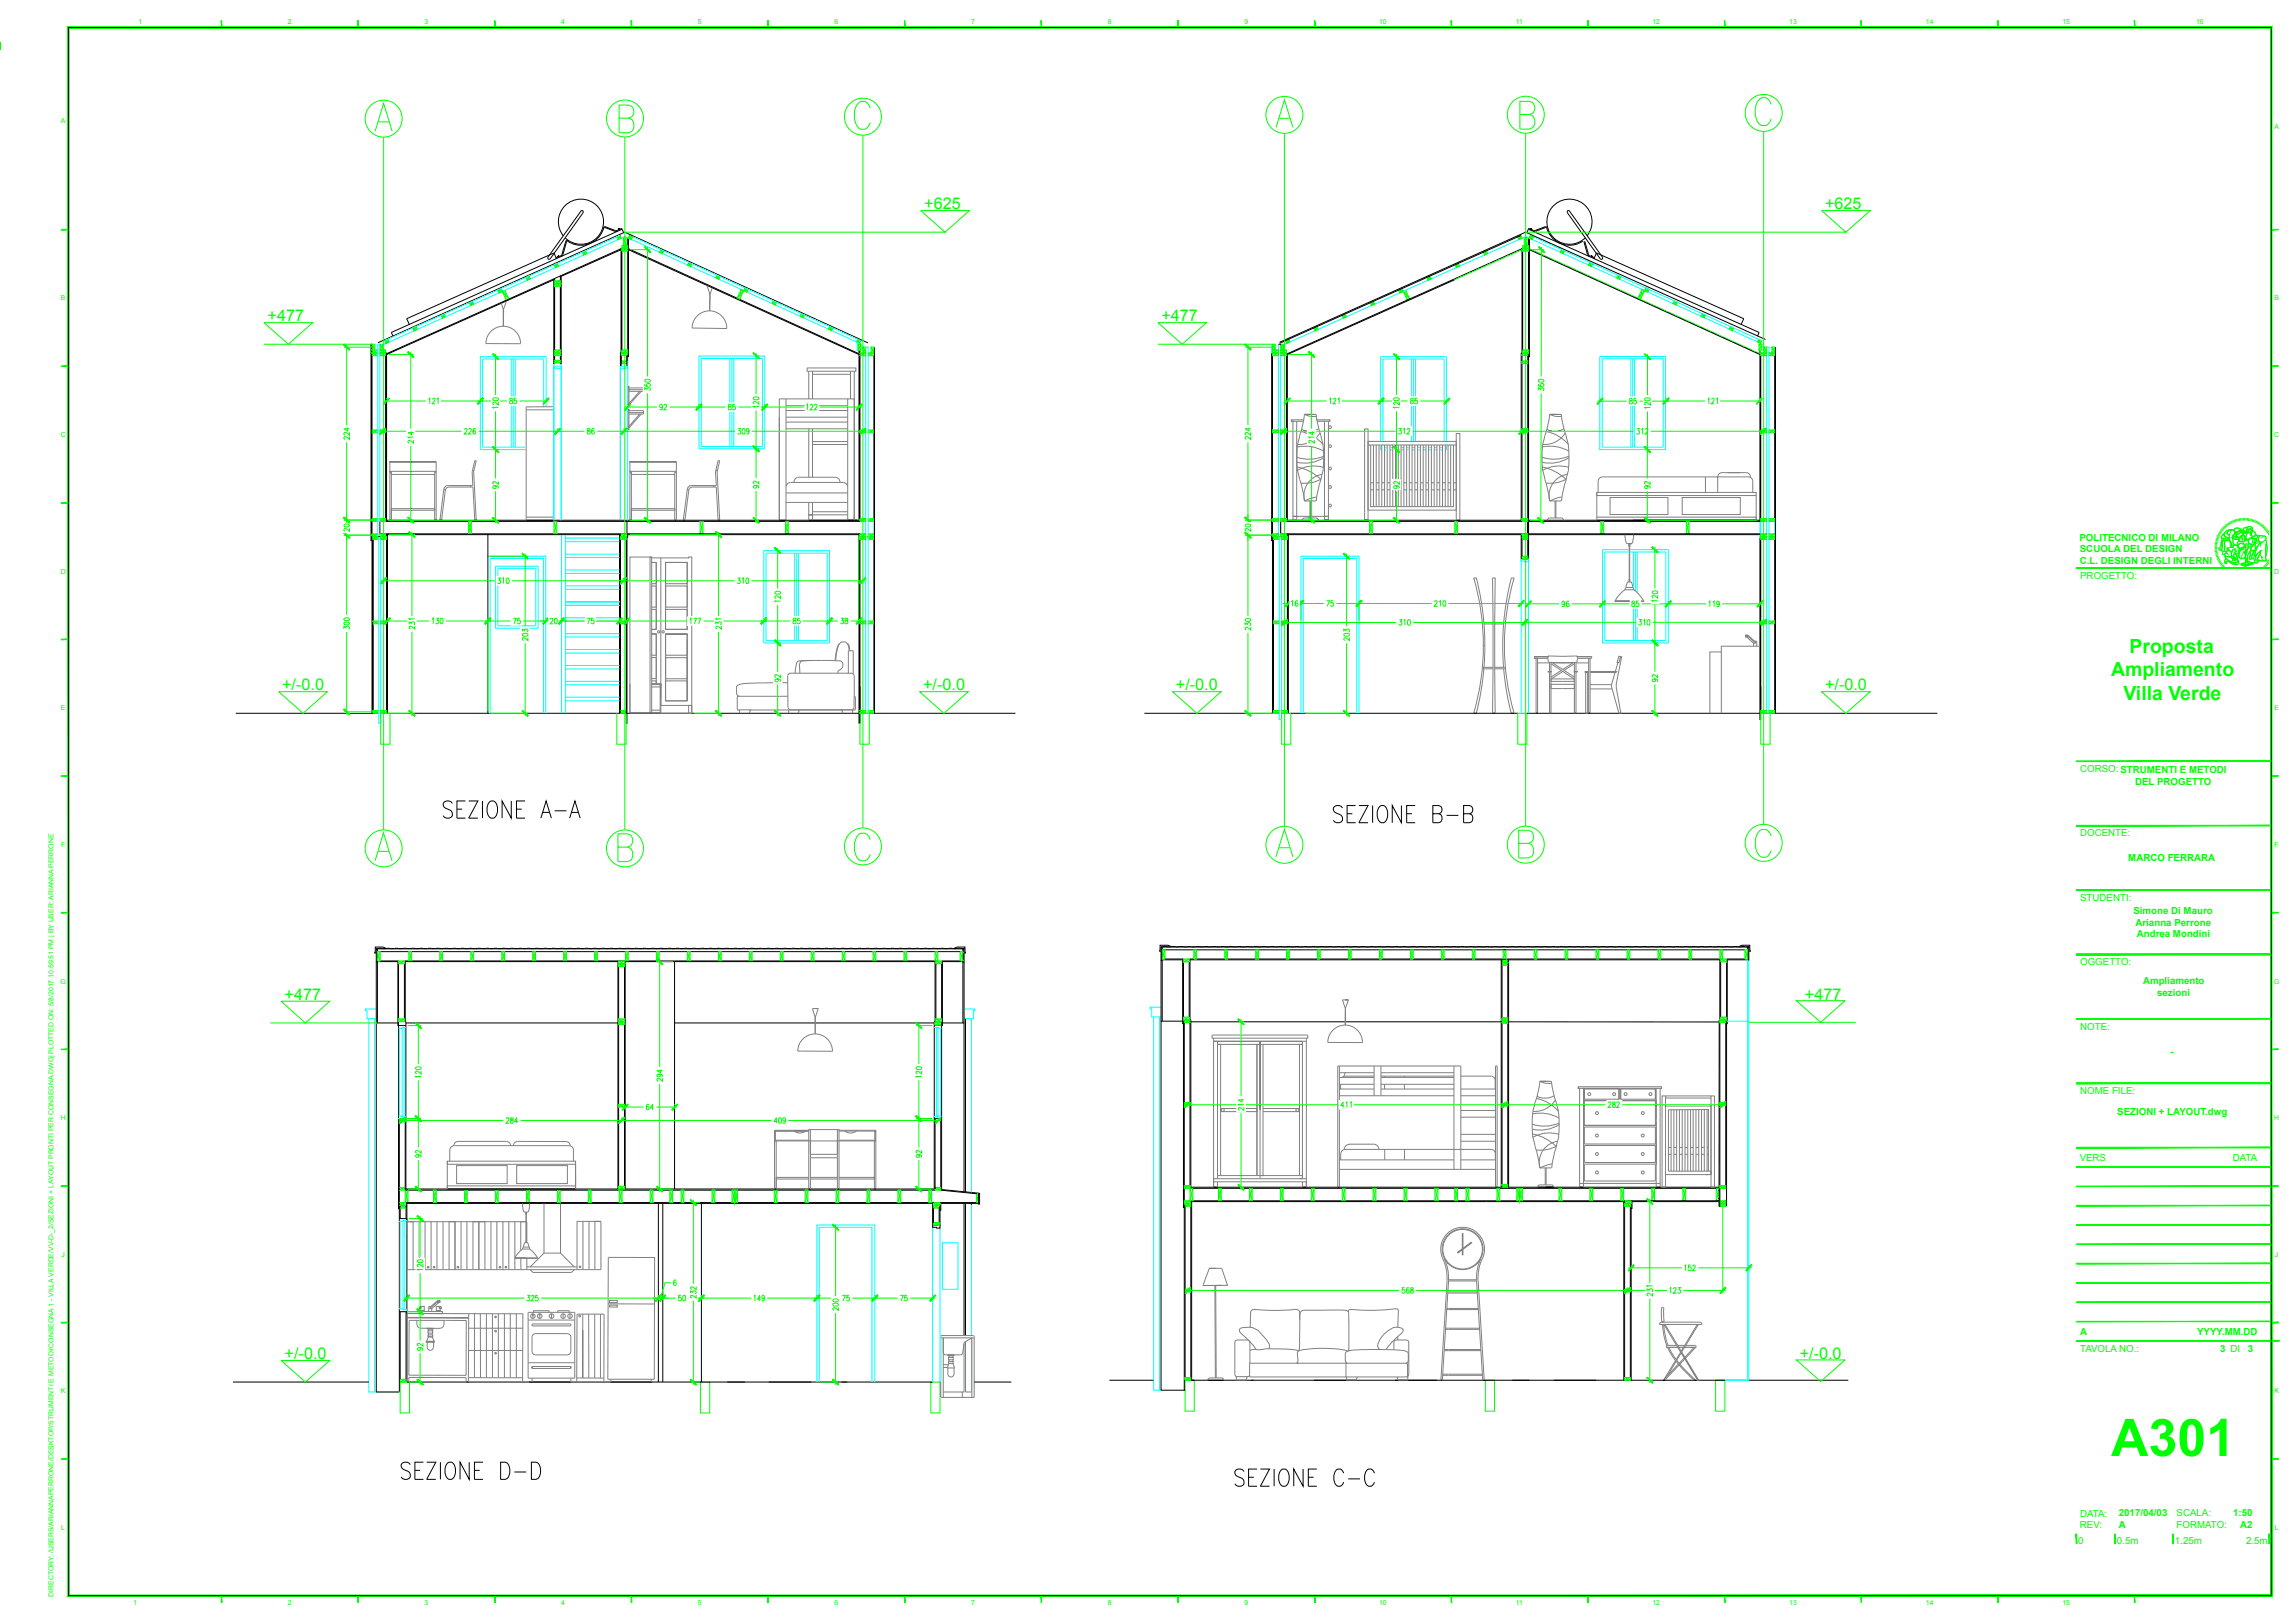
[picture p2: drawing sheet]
<svg xmlns="http://www.w3.org/2000/svg" width="594mm" height="420mm" viewBox="0 0 594 420" stroke-linecap="round" stroke-linejoin="round" font-family="sans-serif">
<defs><g id="words">
<text font-size="13.4" fill="#0f0" x="546.2" y="376.8">A301</text>
<g font-size="5" fill="#0f0">
<text x="550.9" y="169.1">Proposta</text>
<text x="546.2" y="175.1">Ampliamento</text>
<text x="549.3" y="181.1">Villa Verde</text>
</g>
<g font-size="4.2" fill="#0f0">
<text x="239.1" y="54.2">+625</text>
<text x="472.2" y="54.2">+625</text>
<text x="69.2" y="83.2">+477</text>
<text x="300.5" y="83.2">+477</text>
<text x="73" y="178.7">+/-0.0</text>
<text x="238.8" y="178.7">+/-0.0</text>
<text x="304.2" y="178.7">+/-0.0</text>
<text x="472.2" y="178.7">+/-0.0</text>
<text x="73.6" y="258.8">+477</text>
<text x="467" y="258.7">+477</text>
<text x="73.6" y="351.7">+/-0.0</text>
<text x="465.6" y="351.6">+/-0.0</text>
</g>
<g font-size="2.5" fill="#0f0">
<text x="538" y="140">POLITECNICO DI MILANO</text>
<text x="538.1" y="143">SCUOLA DEL DESIGN</text>
<text x="538.1" y="146">C.L. DESIGN DEGLI INTERNI</text>
<text x="538.2" y="149.8">PROGETTO:</text>
<text x="538.2" y="199.8">CORSO: STRUMENTI E METODI</text>
<text x="552.4" y="203.2">DEL PROGETTO</text>
<text x="538.2" y="216.4">DOCENTE:</text>
<text x="550.6" y="222.9">MARCO FERRARA</text>
<text x="538.2" y="233.1">STUDENTI:</text>
<text x="551.9" y="236.5">Simone Di Mauro</text>
<text x="552.5" y="239.5">Arianna Perrone</text>
<text x="552.8" y="242.5">Andrea Mondini</text>
<text x="538.2" y="249.8">OGGETTO:</text>
<text x="554.4" y="254.6">Ampliamento</text>
<text x="558.1" y="257.7">sezioni</text>
<text x="538.2" y="266.4">NOTE:</text>
<text x="561.5" y="272.9">-</text>
<text x="538.2" y="283.1">NOME FILE:</text>
<text x="547.8" y="288.6">SEZIONI + LAYOUT.dwg</text>
<text x="538" y="300.4">VERS</text>
<text x="577.7" y="300.4">DATA</text>
<text x="538.2" y="345.4">A</text>
<text x="568.4" y="345.4">YYYY.MM.DD</text>
<text x="538.2" y="349.9">TAVOLA NO.:</text>
<text x="574.4" y="349.9">3 DI</text>
<text x="581.5" y="349.9">3</text>
<text x="538.1" y="395.3">REV:</text>
<text x="538.2" y="392.4">DATA:</text>
<text x="548.2" y="395.4">A</text>
<text x="548.2" y="392.4">2017/04/03</text>
<text x="563.1" y="392.4">SCALA:</text>
<text x="563.1" y="395.4">FORMATO:</text>
<text x="577.7" y="392.4">1:50</text>
<text x="579.5" y="395.4">A2</text>
<text x="537.7" y="399.5">0</text>
<text x="547.7" y="399.5">0.5m</text>
<text x="562.7" y="399.5">1.25m</text>
<text x="581.1" y="399.5">2.5m</text>
</g>
<g font-size="1.8" fill="#0f0">
<text x="35.8" y="6.3">1</text>
<text x="74.5" y="6.3">2</text>
<text x="109.8" y="6.3">3</text>
<text x="145.2" y="6.3">4</text>
<text x="180.5" y="6.3">5</text>
<text x="215.9" y="6.3">6</text>
<text x="251.3" y="6.3">7</text>
<text x="286.6" y="6.3">8</text>
<text x="322" y="6.3">9</text>
<text x="356.8" y="6.3">10</text>
<text x="392.2" y="6.3">11</text>
<text x="427.5" y="6.3">12</text>
<text x="462.9" y="6.3">13</text>
<text x="498.2" y="6.3">14</text>
<text x="533.6" y="6.3">15</text>
<text x="568.1" y="6.3">16</text>
<text x="15.8" y="31.8">A</text>
<text x="588.4" y="33.4">A</text>
<text x="15.8" y="77.7">B</text>
<text x="588.4" y="77.7">B</text>
<text x="15.7" y="113.1">C</text>
<text x="588.4" y="113.1">C</text>
<text x="15.7" y="148.4">D</text>
<text x="588.4" y="148.4">D</text>
<text x="15.8" y="183.8">E</text>
<text x="588.4" y="183.8">E</text>
<text x="15.8" y="219.1">F</text>
<text x="588.5" y="219.1">F</text>
<text x="15.7" y="254.5">G</text>
<text x="588.3" y="254.5">G</text>
<text x="15.7" y="289.9">H</text>
<text x="588.4" y="289.9">H</text>
<text x="15.9" y="325.2">J</text>
<text x="588.5" y="325.2">J</text>
<text x="15.8" y="360.6">K</text>
<text x="588.4" y="360.6">K</text>
<text x="15.9" y="395.9">L</text>
<text x="588.5" y="395.9">L</text>
<text x="13.9" y="413.1" transform="rotate(-90 13.9 413.1)">DIRECTORY: /USERS/ARIANNAPERRONE/DESKTOP/STRUMENTI E METODI/CONSEGNA 1 - VILLA VERDE/VV-D-_2/SEZIONI + LAYOUT PRONTI PER CONSEGNA.DWG| PLOTTED ON: 5/8/2017 10:59:51 PM | BY USER: ARIANNA PERRONE</text>
<text x="34.5" y="415.3">1</text>
<text x="74.5" y="415.3">2</text>
<text x="109.8" y="415.3">3</text>
<text x="145.2" y="415.3">4</text>
<text x="180.5" y="415.3">5</text>
<text x="215.9" y="415.3">6</text>
<text x="251.3" y="415.3">7</text>
<text x="286.6" y="415.3">8</text>
<text x="322" y="415.3">9</text>
<text x="356.8" y="415.3">10</text>
<text x="392.2" y="415.3">11</text>
<text x="427.5" y="415.3">12</text>
<text x="462.9" y="415.3">13</text>
<text x="498.2" y="415.3">14</text>
<text x="533.6" y="415.3">15</text>
</g>
</g></defs>
<!-- layer: Livello 1 -->
<g fill="none" stroke="#000" stroke-width=".26">
<path d="M156.2 59a6.2 6.2 0 0 1-9.5 3.4l-.1 .1M156.4 58.9l2.7 1 .6-.1M156.5 58.9l-.3 .1M156.5 58.6l2.8 1.1 1.5-.6 .1 .2M156.5 58.7l-.5 .2M160.1 59.3l.1 .1M160.3 59.2v.1M160.4 59.3l-.1-.1-.2 .2M160.9 59.3l-59.7 26.7 .5 1M160.9 59.3l.5 .9M395.4 59.3l59.7 26.7-.4 1M395.4 59.3l.1-.2 1.2 .6"/>
<path d="M395.4 59.3l-.4 .9M396 59.3v-.1l.3 .2M396.1 59.2l-.1 .1M396.2 59.3v.1M399.8 58.7l.5 .2M399.8 58.6l-2.7 1.1-.4-.1M399.9 58.9l.2 .1M399.9 58.9l-2.7 1-.6-.1M400.2 59a6.1 6.1 0 0 0 9.3 3.4M405.5 55l8.5 12M405.5 55a.34 .34 0 0 1 .1-.4 .34 .34 0 0 1 .5 0l8.5 12a.35 .35 0 0 1-.1 .4 .35 .35 0 0 1-.5 0M142.3 67a.35 .35 0 0 1-.5 0 .35 .35 0 0 1 0-.4l8.5-12a.34 .34 0 0 1 .5 0 .34 .34 0 0 1 0 .4l-8.5 12"/>
<path d="M143.3 72.4l-43.3 19.3M143.5 72.1v22h-.2v-22M144.5 66.3v.1M144.5 66.2l-.2 .1M144.5 66.3h.1M145.2 71.3v22.8h-.2v-22.7M145.6 65.8l-.4 .6M145.7 61a5.8 5.8 0 0 1 3.5-9.4 5.8 5.8 0 0 1 6.7 7.5 5.8 5.8 0 0 1-9.7 2.4M146.4 62.4l-1.1 3.5-1.4 .8 .1 .2-.7-1.4-38.1 17 .7 1.5M146.6 62.5l-1 3.3M146.9 62.3l-.3-.1-.2 .2M160.7 64.3h.2v27h-.2z"/>
<path d="M160.7 64.4l-60.7 27.1M160.7 64.6l-15.5 6.9M162.4 61.6h.2v30.7h-.2zM162.6 64.4l59.6 27.1M162.6 64.6l59.6 27.1M376.3 72.4l-43.2 19.3M393.5 60.9l-62.4 27.9M393.8 64.3h.1v27h-.1zM393.8 64.4l-60.7 27.1M395.5 61.6h.2v30.7h-.2zM395.7 64.6l59.6 27.1M409.8 62.5l.9 3.3 .5 .6"/>
<path d="M410 62.4l.9 3.4 .4 .4M410.6 61a5.8 5.8 0 0 0-3.5-9.4 5.8 5.8 0 0 0-6.7 7.5 5.8 5.8 0 0 0 9.7 2.4M411.2 66.2l1.3 .5-.1 .2 .6-1.4 38.1 17-.7 1.5M411.8 66.3h-.1M411.8 66.2l.2 .1M411.8 66.3v.1M97.8 88.7l63.8-28.6 63 28.6M99.8 91.3h.2v43.6h-.2zM160.7 91.3h-.2v43.3M160.7 92v2.8M162.2 92v2.8M162.4 100v5.3"/>
<path d="M222.2 90.6v44.3h.3v-44.3M332.8 91.3v43.6h.3v-43.6M395.2 91.3v53.4h.3v-53.4M455.3 90.6v44.3h.2v-43.6M456.8 87.9l-62.1-27.8-63.6 28.5M162.4 105.9v5.4M98.3 134.9h63.9v3.2h-63.9zM100 138.1v46.5h.2v-46.5M100 134.6h122.2M100.2 138.4h60.1M126.2 138.1v46.5M136.9 134.6h6.4"/>
<path d="M160.3 138.1v46.5h.2v-46.5M162.2 138.9v48.3h-.2v-47.6M162.2 134.9h60M162.4 138.4h59.8M162.4 138.1h60.1M222.2 138.1v49.1h.3v-47.6M331.3 134.9h63.9v3.2h-63.9zM333.1 138.1v46.5h.2v-46.5M333.3 138.4h60.3v6.3h1.9M393.6 134.6v-43.3h.2v43.3h-60.7M393.8 139.6v4.3M395.2 134.9h60.1"/>
<path d="M395.5 134.6h59.8M395.5 138.4h59.8M395.5 138.1h59.8M413.1 134.6h41.2h-31.8M455.3 139.1v47.1h.2v-47.1M222.5 177.8v5.8M455.5 177.8v5.8M160.5 183.9v.7M162 183.9v.7h-62.2M162.2 184.6h60M296.1 184.6h34.8M331.6 184.6h61.1"/>
<path d="M395 184.6h106.2"/>
</g>
<g fill="none" stroke="#0ff" stroke-width=".26">
<path d="M160.4 60.9l-60.9 27.2M161.6 61.2l-62.6 28M161.6 61.2l61.1 27.9M163.7 61.3l59 26.9M394.7 61.2l61.1 27.8M394.7 61.2l-62.7 28M396.7 61.3l59.1 26.9M132.3 92.9v22.8M132.8 92.9v22.8M133.3 92.9v22.8M143.3 94.1v40.5v-39.8v.5l1.9 .1v-.6h-1.9M145.2 94.1v40.5"/>
<path d="M160.5 94.8h1.9v.5l-1.9 .1zM160.5 94.8v39.8M162.4 92.3v42.3M180.8 92.1h17v24h-17zM181.4 92.8h15.9v22.7h-15.9zM188.8 92.8v22.7M189.3 92.8v22.7M189.8 92.8v22.7M221.8 88.7h.2v1.9h-.2zM224 92v42.2M330.7 89.1v49.8h.6v-49.8M332.8 91.3h.3"/>
<path d="M365.2 92.9v21.3M365.7 92.9v21.3M366.2 92.9v21.3M457.1 89.8v44.4M140.7 105.3v-12.4h-15.8v22.8h11.2M141.3 105.3v-13h-17v24h11.8M357.2 114.2v-21.9h17v21.9M357.2 115.2v1.2h.3M357.8 114.2v-21.3h15.8v21.3M358.2 116.4h.7M358.2 115.8h.7M359.6 116.4h.7"/>
<path d="M359.6 115.8h.7M361 116.4h.8M361 115.8h.8M362.5 116.4h.7M362.5 115.8h.7M363.9 116.4h.7M363.9 115.8h.7M365.3 116.4h.7M365.3 115.8h.7M366.8 116.4h.7M366.8 115.8h.7M368.2 116.4h.7"/>
<path d="M368.2 115.8h.7M369.6 116.4h.7M369.6 115.8h.7M371 116.4h.7M371 115.8h.7M372.5 116.4h.7M372.5 115.8h.7M374.2 115.2v1.2h-.3M98.5 139.1v48.1M145.3 138.4v46.2M146.3 139.2h14M146.3 138.4v46.2"/>
<path d="M224 134.9v3.2M224 139.6v44.3M331.6 139.1v49.3M455.3 134.9h.2v4.2h-.2zM457.1 134.9v3.2M457.1 139.6v44.3M126.2 143.9h15v40.7M128.2 146.5h11v16.1h-11zM128.8 147.2h9.8v14.7h-9.8zM146.3 159.9h14M146.3 151.6h14M146.3 147.5h14"/>
<path d="M146.3 143.4h14M146.3 152.5h14M146.3 148.4h14M146.3 144.3h14M146.3 140.2h14M160.3 155.8h-14h14M160.3 156.6h-14h14M197.6 142.5h17v23.9h-17zM198.2 143.1h15.8v22.7h-15.8zM205.6 143.1v22.7M206.1 143.1v22.7M206.6 143.1v22.7"/>
<path d="M393.6 144.7h1.9v.7l-1.9-.2v-.5v39.9M395.5 144.7v39.9M421.5 142.8h-6.3v22.9h15.8v-22.9h-9.4M421.5 142.3h-6.9v24.1h17v-24.1h-10M422.6 142.8v9.4M422.6 155.7v10M423.1 142.8v10.1M423.1 155.7v10M423.6 142.8v10.5M423.6 155.7v10M146.3 176.3h14M146.3 172.2h14"/>
<path d="M146.3 168.1h14M146.3 164h14M146.3 177.2h14M146.3 173.1h14M146.3 169h14M146.3 164.9h14M146.3 160.8h14M126.8 184.6v-40.1h13.8v40.1M146.3 180.4h14M146.3 181.4h14"/>
</g>
<g fill="none" stroke="#0f0" stroke-width=".26">
<path d="M121.4 78.4l1.2 .3M122.3 78l-.5 1-.4-.6 .9-.4 .3 .7-.8 .3M128.8 75.1l1.1 .3M129.6 74.7l-.5 1.1-.3-.7 .8-.4 .3 .7-.8 .4M129.9 75.4l.7-.3 1 2.3-.6 .3-1.1-2.3 1.7 2M130.6 75.1l.4 2.6M136.1 71.8l1.1 .3M136.9 71.4l-.5 1.1-.3-.7 .8-.4 .3 .7-.8 .4M143.4 68.5l1.1 .4M143.5 72.7h1.5l-1.5 .7 1.5-.7v.7h-1.5zM143.5 72.7l1.5 .7h-1.5v.7h1.5v-.7l-1.5 .7M143.5 73.4l1.5 .7"/>
<path d="M144.2 68.2l-.5 1-.3-.7 .8-.3 .3 .7-.8 .3M150.7 65.3l1.1 .3M151.5 64.9l-.5 1.1-.3-.7 .8-.4 .3 .7-.8 .4M159.6 61.3l1.1 .3M160.4 60.9l-.5 1.1-.3-.7 .8-.4 .3 .7-.8 .4M160.9 64.3h1.5l-1.5 .7 1.5-.7v.7h-1.5zM160.9 63.6h1.5l-1.5 .7 1.5-.7v.7h-1.5zM160.9 64.3l1.5 .7M160.9 63.6l1.5 .7M161.3 61.4h.7v2.2h-.7v-2.2l.7 2.2zM162 61.4l-.7 2.2M162.8 60.9l.5 1.1 .4-.7-.9-.4-.3 .7 .8 .4"/>
<path d="M163.7 61.3l-1.2 .3M170.9 64.6l.5 1 .3-.6-.8-.4-.3 .7 .8 .3M171.7 65l-1.1 .3M178.2 67.9l.5 1.1 .3-.7-.8-.4-.3 .7 .8 .4M179 68.3l-1.1 .3M185.5 71.2l.5 1.1 .3-.7-.8-.4-.3 .7 .8 .4M186.3 71.6l-1.1 .3M191.7 74.9l-.3 2.6M192.4 75.2l-.7-.3-1 2.3 .7 .3 1-2.3-1.7 2M192.8 74.5l.5 1.1 .3-.7-.8-.4-.3 .7 .8 .4M193.6 74.9l-1.1 .3M200 77.9l.6 1 .3-.7-.9-.3-.3 .6 .9 .4"/>
<path d="M200.9 78.2l-1.2 .3M354.5 78.4l1.2 .3M355.3 78l-.5 1-.3-.6 .8-.4 .4 .7-.9 .3M361.8 75.1l1.1 .3M362.6 74.7l-.5 1.1-.3-.7 .8-.4 .3 .7-.8 .4M363 75.4l.7-.3 1 2.3-.7 .3-1-2.3 1.7 2M363.7 75.1l.3 2.6M369.1 71.8l1.2 .3M369.9 71.4l-.5 1.1-.3-.7 .8-.4 .4 .7-.9 .4M376.4 68.5l1.1 .4M377.3 68.2l-.6 1-.3-.7 .9-.3 .2 .7-.8 .3M383.7 65.3l1.2 .3"/>
<path d="M384.6 64.9l-.5 1.1-.4-.7 .9-.4 .3 .7-.8 .4M392.7 61.3l1.1 .3M393.5 60.9l-.5 1.1-.3-.7 .8-.4 .3 .7-.8 .4M393.8 64.6l-17.5 7.8M393.9 64.3h1.6l-1.6 .7 1.6-.7v.7h-1.6zM393.9 63.6h1.6l-1.6 .7 1.6-.7v.7h-1.6zM393.9 64.3l1.6 .7M393.9 63.6l1.6 .7M394.4 61.4h.7v2.2h-.7v-2.2l.7 2.2zM395.1 61.4l-.7 2.2M395.7 64.4l59.6 27.1M395.9 60.9l.5 1.1 .3-.7-.8-.4-.3 .7 .8 .4"/>
<path d="M396.7 61.3l-1.1 .3M404 64.6l.5 1 .3-.6-.8-.4-.3 .7 .8 .3M404.8 65l-1.1 .3M411.2 67.9l.6 1.1 .3-.7-.9-.4-.2 .7 .8 .4M412.1 68.3l-1.1 .3M418.5 71.2l.5 1.1 .4-.7-.9-.4-.3 .7 .8 .4M419.4 71.6l-1.2 .3M424.8 74.9l-.4 2.6M425.5 75.2l-.7-.3-1 2.3 .6 .3 1.1-2.3-1.7 2M425.9 74.5l.4 1.1 .4-.7-.8-.4-.4 .7 .8 .4M426.7 74.9l-1.2 .3M433.1 77.9l.5 1 .3-.7-.8-.3-.3 .6 .8 .4"/>
<path d="M433.9 78.2l-1.1 .3M98.3 89.1h.7v1.5h-.7zM98.3 90.6h1.5l-1.5 .7 1.5-.7v.7h-1.5zM98.3 91.3h1.5l-1.5 .7 1.5-.7v.7h-1.5zM98.3 89.1l.7 1.5M98.3 91.3l1.5 .7M99 89.1l-.7 1.5 1.5 .7M99.5 88.1l1.1 .4M100.4 87.8l-.6 1.1-.3-.8 .9-.3 .2 .7-.8 .4M106.8 84.9l1.2 .3M107.6 84.5l-.5 1.1-.3-.7 .8-.4 .4 .7-.9 .4M114.2 81.6l1.1 .4"/>
<path d="M115 81.2l-.6 1.1-.2-.7 .8-.4 .3 .8-.9 .3M143.5 90.6l1.5 .7M143.5 91.3l1.5 .7M143.5 93.2l1.5 .7M143.5 90.6h1.5v.7h-1.5l1.5-.7-1.5 .7zM143.5 91.3h1.5v.7h-1.5l1.5-.7-1.5 .7zM143.5 93.2h1.5v.7h-1.5l1.5-.7-1.5 .7zM160.7 91.3h1.5l-1.5 .7 1.5-.7v.7h-1.5zM160.7 93.4h1.5v.7h-1.5l1.5-.7-1.5 .7zM160.7 91.3l1.5 .7M160.7 93.4l1.5 .7M160.9 90.6h1.5l-1.5 .7 1.5-.7v.7h-1.5z"/>
<path d="M160.9 90.6l1.5 .7M207.3 81.2l.5 1 .4-.7-.9-.3-.3 .6 .8 .4M208.2 81.5l-1.2 .3M214.6 84.5l.5 1.1 .4-.8-.9-.3-.3 .7 .8 .4M215.5 84.8l-1.2 .4M221.9 87.8l.5 1.1 .3-.7-.8-.4-.3 .7 .8 .4M222 89.1h.7v1.5h-.7zM222 89.1l.7 1.5M222.5 91.3h1.5v.7h-1.5v-.7l1.5 .7zM222.7 88.2l-1.1 .3M222.7 89.1l-.7 1.5M223.2 89.8l.8 1.5-1.5 .7"/>
<path d="M223.2 89.8h.8v1.5h-.8zM224 89.8l-.8 1.5M331.3 89.1h.7v1.5h-.7zM331.3 91.3h1.5l-1.5 .7 1.5-.7v.7h-1.5zM331.3 89.1l.7 1.5M332 89.1l-.7 1.5h1.5M332.6 88.1l1.1 .4M332.8 91.3l-1.5-.7v.7h1.5v-.7l-1.5 .7 1.5 .7M333.4 87.8l-.5 1.1-.3-.8 .8-.3 .3 .7-.8 .4M339.9 84.9l1.1 .3M340.7 84.5l-.5 1.1-.3-.7 .8-.4 .3 .7-.8 .4M347.2 81.6l1.1 .4"/>
<path d="M348 81.2l-.5 1.1-.3-.7 .8-.4 .3 .8-.8 .3M393.8 93.4h1.4v.7h-1.4l1.4-.7-1.4 .7zM393.8 91.3l1.4 .7M393.8 93.4l1.4 .7M393.8 91.3h1.4l-1.4 .7 1.4-.7v.7h-1.4zM393.9 90.6h1.6l-1.6 .7 1.6-.7v.7h-1.6zM393.9 90.6l1.6 .7M440.4 81.2l.5 1 .3-.7-.8-.3-.3 .6 .8 .4M441.2 81.5l-1.1 .3M447.7 84.5l.5 1.1 .3-.8-.8-.3-.3 .7 .8 .4M448.5 84.8l-1.1 .4M455 87.8l.5 1.1 .3-.7-.8-.4-.3 .7 .8 .4"/>
<path d="M455.1 89.1h.7v1.5h-.7zM455.1 89.1l.7 1.5M455.5 91.3h1.6v.7h-1.6v-.7l1.6 .7zM455.8 88.2l-1.1 .3M455.8 89.1l-.7 1.5M456.3 89.8h.8v1.5h-.8zM456.3 89.8l.8 1.5-1.6 .7M457.1 89.8l-.8 1.5M98.3 111.3h1.5v.7h-1.5l1.5-.7-1.5 .7zM98.3 111.3l1.5 .7M222.5 111.3h1.5v.7h-1.5l1.5-.7-1.5 .7zM222.5 111.3l1.5 .7"/>
<path d="M331.3 111.3h1.5v.7h-1.5l1.5-.7-1.5 .7zM331.3 111.3l1.5 .7M393.8 111.3h1.4v.7h-1.4l1.4-.7-1.4 .7zM393.8 111.3l1.4 .7M455.5 111.3l1.6 .7M455.5 111.3h1.6v.7h-1.6l1.6-.7-1.6 .7zM98.3 134.2h1.5v.7h-1.5l1.5-.7-1.5 .7zM98.3 138.1h1.5v.8h-1.5l1.5-.8-1.5 .8zM98.3 134.2l1.5 .7M98.3 138.1l1.5 .8M98.5 138.9h1.5v.7h-1.5l1.5-.7-1.5 .7zM98.5 138.9l1.5 .7"/>
<path d="M121.2 134.9h.7v3.2h-.7zM121.2 134.9l.7 3.2M121.9 134.9l-.7 3.2M143.3 134.9h.7v3.2h-.7zM143.3 134.9l.7 3.2M144 134.9l-.7 3.2M160.5 138.9h1.5v.7h-1.5l1.5-.7-1.5 .7zM160.5 138.9l1.5 .7M160.7 138.1h1.5v.8h-1.5l1.5-.8-1.5 .8zM160.7 138.1l1.5 .8M181.1 134.9h.7v3.2h-.7zM181.1 134.9l.7 3.2"/>
<path d="M181.8 134.9l-.7 3.2M203.2 134.9h.7v3.2h-.7zM203.2 134.9l.7 3.2M203.9 134.9l-.7 3.2M222.5 134.2h1.5v.7h-1.5l1.5-.7-1.5 .7zM222.5 138.9h1.5v.7h-1.5l1.5-.7-1.5 .7zM222.5 134.2l1.5 .7M222.5 138.1l1.5 .8M224 138.1l-1.5 .8v-.8h1.5v.8h-1.5l1.5 .7M331.3 134.2h1.5v.7h-1.5l1.5-.7-1.5 .7zM331.3 138.1h1.5v.8h-1.5l1.5-.8-1.5 .8zM331.3 134.2l1.5 .7"/>
<path d="M331.3 138.1l1.5 .8M331.6 138.9h1.5v.7h-1.5l1.5-.7-1.5 .7zM331.6 138.9l1.5 .7M354.3 134.9h.7v3.2h-.7zM354.3 134.9l.7 3.2M355 134.9l-.7 3.2M376.4 134.9h.7v3.2h-.7zM376.4 134.9l.7 3.2M377.1 134.9l-.7 3.2M393.8 134.2h1.4v.7h-1.4l1.4-.7-1.4 .7zM393.8 138.1h1.4v.8h-1.4l1.4-.8-1.4 .8zM393.8 138.9h1.4v.7h-1.4l1.4-.7-1.4 .7z"/>
<path d="M393.8 134.2l1.4 .7M393.8 138.1l1.4 .8M393.8 138.9l1.4 .7M414.2 134.9h.7v3.2h-.7zM414.2 134.9l.7 3.2M414.9 134.9l-.7 3.2M436.3 134.9h.7v3.2h-.7zM436.3 134.9l.7 3.2M437 134.9l-.7 3.2M455.5 134.2l1.6 .7M455.5 138.1l1.6 .8M455.5 134.2h1.6v.7h-1.6l1.6-.7-1.6 .7z"/>
<path d="M455.5 138.9h1.6v.7h-1.6l1.6-.7-1.6 .7zM457.1 138.1l-1.6 .8v-.8h1.6v.8h-1.6l1.6 .7M393.8 143.9h1.4v.8h-1.4l1.4-.8-1.4 .8zM393.8 143.9l1.4 .8M98.5 160.7l1.5 .7h-1.5v-.7h1.5v.7zM100 160.7l-1.5 .7M160.5 160.7h1.5v.7h-1.5l1.5-.7-1.5 .7zM160.5 160.7l1.5 .7M222.5 160.7h1.5v.7h-1.5l1.5-.7-1.5 .7zM222.5 160.7l1.5 .7M331.6 160.7l1.5 .7h-1.5v-.7h1.5v.7zM333.1 160.7l-1.5 .7"/>
<path d="M455.5 160.7l1.6 .7M455.5 160.7h1.6v.7h-1.6l1.6-.7-1.6 .7zM98.5 183.9l1.5 .7h-1.5v-.7h1.5v.7zM98.5 184.6h2.4v8h-2.4zM100 183.9l-1.5 .7M159.6 184.6v8h2.4v-8M160.5 183.9l1.5 .7h-1.5l1.5-.7zM222.5 183.9h1.5v.7h-1.5l1.5-.7-1.5 .7zM222.5 184.6h2.4v8h-2.4zM222.5 183.9l1.5 .7M331.6 183.9l1.5 .7h-1.5v-.7h1.5v.7zM331.6 184.6h2.3v8h-2.3z"/>
<path d="M333.1 183.9l-1.5 .7M392.7 184.6h2.3v8h-2.3zM455.5 183.9l1.6 .7M455.5 183.9h1.6v.7h-1.6l1.6-.7-1.6 .7zM455.5 184.6h2.4v8h-2.4z"/>
</g>
<g fill="none" stroke="#808080" stroke-width=".26">
<path d="M129.7 78.5l.5 1.4h.1l-.1 4.5M130.2 79.9v4.5M131 77.9l-.7 2M182.9 73.9l.7 2M183.7 75.9l-.1 4.5M184.3 74.5l-.5 1.4h-.2v4.5M125.7 88.9a4.5 4.5 0 0 1 4.5-4.5 4.5 4.5 0 0 1 4.5 4.5h-9M162.4 100h.3v.4M180.2 82a4.5 4.5 0 0 1 4.9-1.3 4.5 4.5 0 0 1 2.9 4.3l-9-.1a4.5 4.5 0 0 1 1.2-2.9zM208.8 95.2h12.6v.9h-12.6zM209.2 96.1v7.1M220 96.1v7.1"/>
<path d="M220 96.9h-9.8v-.8v7.1M221 96.1v38.5v-31.4h-19.4v31.4M100.9 119.4v.2h11.9M102.7 119.4v.2M136.1 106.1h7.2M143.3 105.3h-7.2v29.3M162.4 105.9h.3v.4M162.7 100.8v4.5h-.3M162.7 106.8v4.5h-.3M163 119.4v.2h12M164.9 119.4v.2M165.5 101.3l-2.8 3.1"/>
<path d="M165.5 107.2l-2.8 3.1M165.9 101.3l-3.2 3.5M165.9 107.2l-3.2 3.6M166.5 100.8h-3.8v-.4h3.8v.9h-3.8M166.5 106.8h-3.8v-.5h3.8v.9h-3.8M203.3 111h16M203.3 109.2h16M203.3 108h16M203.3 106.2h16M203.3 105h16M203.3 103.2v31.4M209.2 105v1.2"/>
<path d="M209.2 111v12.5M210.2 105v1.2M210.2 111v12.5M219.3 114.3h-9.1v.7h9.1M219.3 103.2v31.4M335.5 109v24.6M337.2 109h-3.1h.4v25.6M337.3 108.6h-3.2v.4M340.7 108.6h3.4v.4h-3.4M342.7 109v24.6M343.7 110.4a.39 .39 0 0 1 .7-.1 .39 .39 0 0 1-.3 .6M343.7 115.3a.39 .39 0 0 1 .7-.1 .39 .39 0 0 1-.3 .6l-.4-.2"/>
<path d="M343.7 110.7l.4 .3M343.7 109v24.6h-1v1M353.9 114.2h22.8v17.8h-22.8zM354.6 115.2v15.9h21.4v-15.9M355.3 115.2v15.9M356 115.2v15.9M356.8 115.2v15.9M357.5 115.2v15.9M358.2 115.2v15.9M358.9 115.2v15.9M359.6 115.2v15.9M360.3 115.2v15.9"/>
<path d="M361 115.2v15.9M361.8 115.2v15.9M362.5 115.2v15.9M363.2 115.2v15.9M363.9 115.2v15.9M364.6 115.2v15.9M365.3 115.2v15.9M366 115.2v15.9M366.8 115.2v15.9M367.5 115.2v15.9M368.2 115.2v15.9M368.9 115.2v15.9"/>
<path d="M369.6 115.2v15.9M370.3 115.2v15.9M371 115.2v15.9M371.7 115.2v15.9M372.5 115.2v15.9M373.2 115.2v15.9M373.9 115.2v15.9M374.6 115.2v15.9M375.3 115.2v15.9M399 115.7a9.7 9.7 0 0 1 6.9 1M399.1 115.1a24.1 24.1 0 0 0 1.3 11.7l.5 2.9M399.7 112.6l-.6 2.4"/>
<path d="M400 111.7a9.4 9.4 0 0 1 5.7 3.4l.2 3.4-.1 3.2M400.9 107.2h3l.5 2.8 .7 2.6M400.9 107.2l-.4 2.8-.8 2.6M400.9 107.2l1.5 .5h1.6M402.4 107.2h-1.5h2.5M404.6 111l-1.9 .6-1.3-.1-1.2-.4M404.9 112.1a6.3 6.3 0 0 1-5.8 2.9M405.2 112.6l.6 2.4M405.9 118a9.7 9.7 0 0 1-7 .3M405.9 118.4a9.1 9.1 0 0 1-6.9 1.2M100.9 134.6v-15.2h11.9v15.2M101.2 122.2v.6h11.3"/>
<path d="M112.8 122h-11.9v.2h.3v12.4v-3h11.3v.4h-11.3M112.8 122.2h-.3v12.4M114.8 126.5l-1 8.1M114.8 126.7l.5 .1M114.8 126.5a1.04 1.04 0 0 1 .9-.8h6.6l-.1-3.6 .6-2.9h.4l-.7 2.9 .7 12.5M115.3 126.5l-1.1 8.1M115.3 126.6l.6-.5 6.5-.1 .4 8.6M121.7 125.7v.3M122.2 121.8h.4M136.1 133.8h7.2M163 134.6v-15.2h12v15.2M163.3 122.2v.6h11.3"/>
<path d="M175 122h-12v.2h.3v12.4v-3h11.3v.4h-11.3M175 122.2h-.4v12.4M177.8 126.7l.4 .1M177.8 126.5l-1 8.1M178.7 125.7h6.6l-.2-3.6 .7-2.9h.4l-.7 2.9 .7 12.5M178.7 125.6l-.6 .4-.3 .5M184.7 125.7v.3M185.2 121.8h.4M185.8 134.6l-.5-8.6-6.5 .1-.4 .2-1.2 8.3M203.3 130h16M203.3 127.6h16M204.5 124.9a1.06 1.06 0 0 0-1.1 .9"/>
<path d="M204.5 124.9h13.7M206.4 123.5h9.9M206.4 123.5l-.8 .7-.2 .7M209.2 130v4.6M210.2 130v3.2v-.8h9.1M216.3 123.5l.6 .4 .4 .9M218.2 124.9a1.14 1.14 0 0 1 1.1 .9M219.3 133.2h-10.1h1v1.4M338.9 133.6h-4.4h1v1M339.1 133.6h4.6v1M343.7 130.7l.6-.2a.39 .39 0 0 1 0 .6 .39 .39 0 0 1-.6-.1M344.1 120.9l.3 .2v.3l-.3 .2-.4-.2"/>
<path d="M344.1 125.7h.2a.39 .39 0 0 1 0 .6 .39 .39 0 0 1-.6-.1M344.1 120.8l-.4 .3M344.1 125.6l-.4 .3M353 132.6v-21.6h.9v21.8M354.6 124.9h.7M354.6 126.8h.7M356 124.9h.8M356 126.8h.8M357.5 126.8h.7M357.5 124.9h.7M358.9 124.9h.7M358.9 126.8h.7"/>
<path d="M360.3 124.9h.7M360.3 126.8h.7M361.8 124.9h.7M361.8 126.8h.7M363.2 126.8h.7M363.2 124.9h.7M364.6 124.9h.7M364.6 126.8h.7M366 124.9h.8M366 126.8h.8M367.5 126.8h.7M367.5 124.9h.7"/>
<path d="M368.9 124.9h.7M368.9 126.8h.7M370.3 124.9h.7M370.3 126.8h.7M371.7 126.8h.8M371.7 124.9h.8M373.2 124.9h.7M373.2 126.8h.7M374.6 124.9h.7M374.6 126.8h.7M376 126.8h.7M376 124.9h.8"/>
<path d="M376.7 132.6v-20.4h1v20.5M399 120.8a13 13 0 0 1 6.2 3.2l-2.2 .8-1.5 .3-1.5-.1M400.3 134.6l.2-.4 .4-.2h3l.4 .2 .2 .4M400.9 129.6h3M402.3 129.6v4.4M402.5 129.6v4.4M405.4 122.8a5.5 5.5 0 0 0-4.5 6.8l1.5-.6 1.7-.4M405.8 121.7l-1.4 5.1-.4 2.8M405.8 120.9a8.5 8.5 0 0 0-6.7 .8M413.1 134.6v-7.2h41.2v7.2M413.1 127.4v.8h41.2M413.1 133.8h41.2"/>
<path d="M413.4 124.5v2.9M416.5 128.7h15v4.4h-15zM435.2 128.7h15v4.4h-15zM435.2 128.7h15M438.8 127.4h.1M441.2 123.4h-26.6a1.1 1.1 0 0 0-1.1 1.1M441.2 123.4h3.2v4M441.2 123.4v4M444.4 123.4h8a1.1 1.1 0 0 1 1.1 1.1v2.9M447 122.3h4.8a1.11 1.11 0 0 1 1.1 1.2M454.3 133.6v.9M168.6 144.2h-.4v40.4"/>
<path d="M168.6 151.1h1.2v-5.5h-1.2h1.2v17.3h-1.2h1.2v-5.2h-1.2M168.6 151.6h1.2v5.5h-1.2M168.6 144.4h9.6v-.2h.8v40.4h-16M171 144.4v38.2M172.2 145.6h5.6v5.5h-5.6v-5.5h5.6zM172.2 151.6h5.6v5.5h-5.6v-5.5v5.5zM172.2 157.7h5.6v5.2h-5.6zM172.2 145.6h5.6v17.3h-5.6zM381.3 149.6a62.2 62.2 0 0 1 0 35M381.9 149.6a70.3 70.3 0 0 1 2 23.1M163 177v7.6M168.6 164.1h1.2v12.9v-.8h-1.2"/>
<path d="M168.6 164.1h1.2v5.5h-1.2M168.6 170.1h1.2v5.5h-1.2M168.6 164.1h1.2M168.6 177.2h2.2M168.6 177.8h2.2M172.2 164.1h5.6v5.5h-5.6v-5.5h5.6zM172.2 170.2h5.6v5.5h-5.6v-5.5v5.5zM172.2 176.2h5.6v5.2h-5.6zM172.2 164.1h5.6v17.3h-5.6zM177.8 165.6v15.8M203.8 176.7l-8.3 .1-4 .2a.94 .94 0 0 0-.9 1v1.5l.3 .5 .3 .2M204.4 174.2h15.9l.5 .2 .2 .4"/>
<path d="M204.4 174.2l-.4 .2-.2 .4 .1 8.3M205.7 174.2l.4-2.7 .4-.4a68.6 68.6 0 0 1 11.1 0l.5 .7a1.75 1.75 0 0 1-1.2 1.8l-.1 .6M210.2 170.9l-2.4 .1-.7 .2-.3 .7 .1 2.3M217.2 166.6a7.7 7.7 0 0 0-1.1 4.4M219.2 166.6l.4 .5 .3 1.3M219.5 174.2v-5.7l1.2-.1v5.9M219.7 168.4a2.22 2.22 0 0 0-1.1-2.3l-1.1 .1a7.5 7.5 0 0 0-1.3 4.8M221 174.8v5.4M383.9 173.1l-.8 6.3-1.2 5.2M163 184.6v-40.4h5.6v40.4M168.6 184.4h2.2M168.6 183.8h2.2"/>
<path d="M170.8 184.6v-7.6h.2h-2.4h2.4v7.6M170.8 182.6h8.2M178.2 182.6h.8v2h-.8zM191.3 184.6v-.9h2.9l-.4 .9M194.1 183.7h23.7M203.9 180.2h-13l-.2 .4v2.8l.2 .3h.4M203.9 183.1l.5 .5M204 183.7v.9M206.8 183.7l-.3 .9M218.1 184.6l-.4-.9h2.9v.9M221 180.2l.3 .4v2.8l-.1 .3h-.6M221 180.2v2.9l-.6 .6h-16"/>
<circle cx="170.4" cy="163.5" r=".3"/>
<circle cx="171.6" cy="163.5" r=".3"/>
</g>
<g fill="none" stroke="#808080" stroke-width=".26">
<path d="M335.6 115.7a9.7 9.7 0 0 1 6.8 1M336.3 112.6a23.7 23.7 0 0 0-.6 9.1M336.6 111.7a9.4 9.4 0 0 1 5.7 3.4l.2 3.4-.2 3.2M337.5 107.2l-.5 2.8-.7 2.6M337.5 107.2h3M337.5 107.2l1.5 .5h1.6M339 107.2h-1.5h2.5M340.5 107.2l.4 2.8 .8 2.6M341.1 111l-1.8 .6-1.3-.1-1.3-.4M341.5 112.1a6.3 6.3 0 0 1-5.8 2.9M341.7 112.6l.6 2.4M342.5 118.4a9.1 9.1 0 0 1-7 1.2"/>
<path d="M342.5 118a9.7 9.7 0 0 1-7 .3M335.6 120.8a12.5 12.5 0 0 1 6.1 3.3M335.6 121.7l.6 2.3M336.2 124.1l.8 2.7 .5 2.9M336.9 134.6l.2-.4 .4-.2h3l.4 .2 .2 .4M337.5 129.6h3M338.9 129.6v4.4M339.1 129.6v4.4M340.6 128.6l-1.6 .4-1.5 .7M341.7 124l-2.1 .8-1.5 .3-1.5-.1M341.8 124l-.8 2.8-.5 2.8M342 122.8a5.5 5.5 0 0 0-4.5 6.8"/>
<path d="M342.3 121.7l-.6 2.3M342.4 120.9a8.5 8.5 0 0 0-6.7 .8M353 132.6v2M353.9 132.8v1.8M376.7 132.6v2M377.7 132.7v1.9M420.4 138.3l.4 2.4h1.4h-.5M422.6 138.3l-.4 2.4M381.3 149.6h.7M391.6 149.6h-.6a70.3 70.3 0 0 0-2 23.1M391.7 149.6a61.7 61.7 0 0 0 0 35M417.8 155.5v.1"/>
<path d="M417.8 155.7h7.5M420.3 152.6h2.5M420.4 152.6l-1.5 1.3-1.1 1.6h7.5M421.4 140.7h.3v.6h-.3zM421.4 150.6v-.6h.3l-.1 .6M421.5 141.3v8.7M421.6 141.3v8.7M422.5 152.1l.2 .6M422.5 152l-.5-1.4h-.9l-.5 1.4M422.5 152h-1.9l-.2 .7M422.7 152.7a8.8 8.8 0 0 1 2.6 2.9M383.9 161.1h2.4"/>
<path d="M384 161.5h2.3M386.3 172.7h-2.5v.4h2.5M386.7 161.5h2.3M386.7 172.7h2.3M386.7 161.1h2.3M386.7 173.1h2.3M389 172.7h.1l-.1 .4M389 173.1l.7 5.2 1.3 6.3M397 170.4h.4v14.1M397.4 170.4h.4v14.1M397.8 171.5h3.1M400.5 173.8l.8 .1z"/>
<path d="M400.5 169.9h-3.5v.5h3.5M400.5 169.9h-3.5h3.5M400.5 171l.4 .4 3.4 .1M400.9 173.9v10.6h.4v-10.6M400.9 173.8v-2.4h.4v2.4M401.3 171.8l3 1.9-3 2M401.3 177.1h6v1.1h-6zM401.3 175.7h6v.6h-6zM401.5 171.5l2.8 1.7M401.7 171.5h5.2M403.9 173.5l-2.6 1.7M404.3 173.2l3 2"/>
<path d="M404.3 173.7l2.9 2M407.1 171.5l-2.8 1.7M407.3 173.8l.8 .1zM407.3 173.9v10.6h.4v-10.6M407.3 171.4v2.4M407.3 171.8l-2.7 1.7M407.7 171.5h3.3M407.7 171.4v2.4M407.7 171.4l-3.4 .1M408 171l-.3 .4M408 171l.1-.6a.5 .5 0 0 0-.1-.6 .5 .5 0 0 0-.6 0h-6.2a.51 .51 0 0 0-.6 0 .51 .51 0 0 0-.1 .6v.6M408.1 169.9h3.7v.5h-3.7"/>
<path d="M410.2 174h.5v10.5h-.5zM410.7 177.2h.3M410.7 178.3h.3M411 173.8h-.9l.9 .2M411 170.4v14.1M411.4 178.3h5.6M411.4 173.8h6.8l-6.8 .2M411.4 170.4v14.1M411.4 177.2h5.5M418.6 171.5l-.7 2.3M419.2 169.9l-.4 1.6-.4-.1 .4-1.6 .7 .2-1.4 6.9v1.1l1.2 6.5h-.5l-1.8-6.6v-.9l.9-3M445.3 168.7h-2.9v15.9"/>
<path d="M451.6 164.6v.3h.5v-.3h-.5v-.3h.5l2.1 1.9v.2M451.9 164.9l1.8 1.5M452.1 164.3v.3l2.1 1.8M453.9 165.9h.6v1.3M454.2 166.4h-.5v.8M455.3 167.2h-10v17.4M386.8 184.6v-35h-.7v35M207.5 269.1a4.5 4.5 0 0 1 4.9-1.3 4.5 4.5 0 0 1 3 4.3l-9-.1a4.5 4.5 0 0 1 1.1-2.9zM210.9 263v4.5M210.9 261h.8h-1.5l.6 2h.2l.7-2M116.4 297.6v2.9M116.4 297.6a1.1 1.1 0 0 1 1.1-1.1h29.8a1.1 1.1 0 0 1 1.1 1.1v2.9"/>
<path d="M132.1 296.5a1.1 1.1 0 0 0-1.1-1.1h-12.5a1.1 1.1 0 0 0-1.1 1.1M132.8 296.5a1.1 1.1 0 0 1 1.1-1.1h12.5a1.1 1.1 0 0 1 1.1 1.1M200.4 296.1v-3.6v15.2M200.4 295.2h.4v12.5v-3h8.4M200.4 295.2h26.2h-.4v12.5M205.5 292.7a2.41 2.41 0 0 0 2.9 0M209.2 292.5h-8.8v.2h8.8h-8.6v2.4M209.2 295.1h-8.8v.1M209.7 299.6h6.9M209.7 292.3v15.4M209.7 298.7h6.9M216.6 292.3v15.4"/>
<path d="M217.1 292.5h9.5v15.2M217.1 292.7h9.5h-.2v2.4v-2.4M217.1 295.1h9.5M218.6 292.7a2.41 2.41 0 0 0 3 0M115.7 300.5v7.2v-.8h33.2v-5.6h-33.2v-.8h33.2v7.2v-3.7M118.1 301.6h13.1v4.7h-13.1zM133.7 301.6h13.1v4.7h-13.1zM200.8 305.1h8.4M209.2 307.7v-15.4h7.9v15.4M209.7 305.1h6.9M209.7 304.7h6.9M217.1 304.7h9.1v.4h-9.1"/>
<path d="M121.3 339.9l14 .1-.1 17.6M157.3 337.4h12M157.7 336.6h2v.5h-2zM157.7 337.7h2v.6l-2-.1zM110.3 347.1h2.1v.3h-2.1zM110.5 347.4v1.2a.8 .8 0 0 0 .8 .8 .8 .8 0 0 0 .8-.8l.1-1.2M115.2 341.7h5.4v14.2h-14.8l.1-14.2M120.6 356.5v1.1M135.2 356.5h-14v1.1M149.2 356.6h7M149.2 357.6l.1-17.5h7l-.1 17.5M157.2 356.9l.2-31.5h12l-.1 31.5"/>
<path d="M243.4 346.1h8.6M244 353.2h1.4M244 353.9h1.1M244 346.2v15.4M245.2 354v1.5a.8 .8 0 0 0 .8 .8 .8 .8 0 0 0 .8-.8v-1.5M245.3 350.6l1.5 .1zM245.4 350.7h1.3M245.4 351.3h1.2v.6h-1.2zM245.4 352.4h1.2v.4h-1.2zM245.5 352.9h1M245.5 352.9l-.4 1.1h1.9l-.5-1.1M245.5 350.9v.4"/>
<path d="M245.5 351.9v.5M245.5 352.8v.1M246.5 350.9v.4M246.5 351.9v.5M246.5 352.8v.1M249.4 347.7l-.3 2.4-.3 .4-4.2 .1-.4-.2-.2-.4M249.4 347.6v12.6h-5.4M249.4 347.7l.3-.5 1.7-1v15.4M249.8 347.1v13.1h1.5M252 345.7v15.9h-8.6v-16l8.6 .1M248.9 360.2v1.4"/>
</g>
<g fill="none" stroke="#000" stroke-width=".26">
<path d="M353 134.6h.9M376.7 134.6h1M381.3 184.6h.7M386.1 184.6h.7M390.9 184.6h.8M397.4 184.5h.4M411 184.5h.4M97.3 249v15.7M97.3 245.5h.3v3.5h-.3zM97.6 246.3h150.8M97.6 245.5h151.8M97.6 248.8h5.3"/>
<path d="M97.6 249v15.7M97.7 245.4l-.4 .1M97.8 245.5h1M98.4 248.7h4.7v15M98.9 245.4h1M99.8 245.3l-.7-.2h-2l-.2 1.5h.4M99.9 245.5h1.1M101 245.4h1M102.1 245.5h1M102.9 248.7v16.7h2.1M103.1 245.4h1.1M104.2 245.5h1"/>
<path d="M104.6 248.7h137.3v15.7h.2M104.6 249.4v14.3M104.8 248.7v15.7h-.2M104.8 248.8h55.1M105.2 245.4h1.1M106.3 245.5h1.1M107.4 245.4h1.1M108.5 245.5h1M109.5 245.4h1.1M110.6 245.5h1.1M111.7 245.4h1M112.7 245.5h1.1"/>
<path d="M113.8 245.4h1M114.9 245.5h1M116 245.4h1M117 245.5h1.1M118.1 245.4h1M119.2 245.5h1M120.2 245.4h1.1M121.3 245.5h1M122.3 245.4h1.1M123.4 245.5h1.1M124.5 245.4h1.1M125.6 245.5h1"/>
<path d="M126.7 245.4h1M127.7 245.5h1.1M128.8 245.4h1M129.8 245.5h1.1M130.9 245.4h1.1M132 245.5h1M133.1 245.4h1M134.1 245.5h1.1M135.2 245.4h1.1M136.3 245.5h1M137.3 245.4h1.1M138.4 245.5h1"/>
<path d="M139.5 245.4h1M140.5 245.5h1.1M141.6 245.4h1.1M142.7 245.5h1M143.8 245.4h1M144.8 245.5h1.1M145.9 245.4h1M146.9 245.5h1.1M148 245.4h1.1M149.1 245.5h1.1M150.2 245.4h1M151.3 245.5h1"/>
<path d="M152.3 245.4h1.1M153.4 245.5h1M154.4 245.4h1.1M155.5 245.5h1.1M156.6 245.4h1M157.7 245.5h1M158.7 245.4h1.1M159.8 245.5h1.1M159.9 248.7v59M160 250.1v57.6M160.9 245.4h1M161.6 250.1v57.6"/>
<path d="M161.7 248.7v59M161.7 248.8h80.2M161.9 245.5h1.1M163 245.4h1M164.1 245.5h1M165.1 245.4h1.1M166.2 245.5h1.1M167.3 245.4h1M168.4 245.5h1M169.4 245.4h1.1M170.5 245.5h1M171.5 245.4h1.1"/>
<path d="M172.6 245.5h1.1M173.7 245.4h1M174.5 248.8v58.9M174.8 245.5h1M175.9 245.4h1M176.9 245.5h1.1M178 245.4h1M179 245.5h1.1M180.1 245.4h1.1M181.2 245.5h1M182.2 245.4h1.1M183.3 245.5h1.1"/>
<path d="M184.4 245.4h1.1M185.5 245.5h1M186.5 245.4h1.1M187.6 245.5h1M188.7 245.4h1M189.7 245.5h1.1M190.8 245.4h1.1M191.9 245.5h1M193 245.4h1M194 245.5h1.1M195.1 245.4h1M196.1 245.5h1.1"/>
<path d="M197.2 245.4h1.1M198.3 245.5h1M199.4 245.4h1M200.5 245.5h1M201.5 245.4h1.1M202.6 245.5h1M203.6 245.4h1.1M204.7 245.5h1.1M205.8 245.4h1M206.8 245.5h1.1M207.9 245.4h1.1M209 245.5h1.1"/>
<path d="M210.1 245.4h1M211.1 245.5h1.1M212.2 245.4h1M213.3 245.5h1M214.3 245.4h1.1M215.4 245.5h1M216.5 245.4h1M217.6 245.5h1M218.6 245.4h1.1M219.7 245.5h1M220.7 245.4h1.1M221.8 245.5h1.1"/>
<path d="M222.9 245.4h1M223.9 245.5h1.1M225 245.4h1.1M226.1 245.5h1.1M227.2 245.4h1M228.2 245.5h1.1M229.3 245.4h1.1M230.4 245.5h1M231.4 245.4h1.1M232.5 245.5h1M233.6 245.4h1M234.7 245.5h1"/>
<path d="M235.7 245.4h1.1M236.8 245.5h1M237.9 245.4h1M238.9 245.5h1.1M240 245.4h1M241 245.5h1.1M242.1 248.7v15M242.2 245.4h1M243.2 245.5h1.1M243.8 248.8h5.3M243.8 248.7v16.7h-2.1M244.3 245.4h1"/>
<path d="M245.3 245.5h1.1M246.4 245.4h1.1M247 245.3l.6-.2h2.1l.1 1.5h-.4M247.5 245.5h1M248.4 248.7h-4.8v15M248.5 245.4h1.1M249.1 245.5h.3v3.5h-.3zM249.1 249v15.7M249.4 249v15.7M97.3 264.7v95.5h6v-70.7M97.3 264.7h5.6M103.3 264.4h-.2v48.5"/>
<path d="M105 264.4v43.3M105 264.7h54.9M174.6 264.7h67.1M210.9 263h.1M241.9 264.4h-.2v43.3M243.6 264.4v43.4M243.8 264.7h5.6v43.7M249.8 263.6v44.9M104.8 289.5v18.2h137.1v-18.2M241.7 289.5h1.9M243.4 288.5v.3M243.4 289.5v18.5l10 1v-.2l-10-1"/>
<path d="M103.3 315.4h2M103.5 311.9v3.5M104.8 311.2h136.9v.2h-136.4M104.8 307.3v.7h137.1M105 311.2v4.2M105.3 311.2v46.4h136M115.7 307.7h33.2M136.2 311.2h2.3h-1.1M170.3 311.4v46.2M171.5 311.4v46.2M181.5 311.4v46.2M200.4 307.7h.4"/>
<path d="M209.2 307.7h.5M216.6 307.7h.5M226.2 307.7h.4M241.3 311.4v5.7h1.9v.7l-1.9-.2v-.5M241.5 312.6v3.8M243 312.6v4.5M243.2 311.2h9.4M243.2 311.9v5.2M243.4 311.4h9.7M243.4 311.2v2h-.2M249.4 311.4v34.2M249.8 311.4v34.2"/>
<path d="M251.3 311.4v.4M253.1 309h.3v2.6h-.3zM103.3 339.4h2M103.5 339.4v17.5M105 339.4v18.2M60.3 357.6h35.1M252 357.6h9.6"/>
</g>
<g fill="none" stroke="#0ff" stroke-width=".26">
<path d="M413.9 92.3h17v24h-17zM414.5 92.8h15.8v22.9h-15.8zM421.9 92.8v22.9M422.4 92.8v22.9M422.9 92.8v22.9M336.6 184.6v-40.7h15v40.7M337.2 184.6v-40.1h13.8v40.1M95.4 263.6v96.6h8.1M96.9 263.6v96.6M97.3 261.1h-2.7v.4h.3v2.1h2.4M103.3 266.1v22.7M104 266.1v22.7"/>
<path d="M104.5 265.9v23.1M104.8 264.4h.2M105 265.9l-1.9 .2M241.7 265.9l1.9 .2M242.7 266.1v22.7M243.4 266.1v22.7M249.4 261.1h2.8v.4h-.4v2.1h-2.4M251.3 263.6v45M103.1 289.5h1.9M103.1 288.8l1.9 .2M243.6 288.8l-1.9 .2M103.1 312.9h.2"/>
<path d="M103.5 316v22.7M104.2 316v22.7M104.8 315.9v23M104.8 311.2v.7M105.3 315.9l-2 .1M241.3 317.1v40.5M241.5 311.4v.5M243.2 317.1v40.5M251.3 311.8v33.8M103.3 338.7l2 .2v.5M243.8 321.6h4v12h-4zM211.3 357.6v-40.6h15v40.6"/>
<path d="M211.9 357.6v-40h13.7v40M251.3 346.3v13.9"/>
</g>
<g fill="none" stroke="#0f0" stroke-width=".26">
<path d="M97.6 246.3h.8v2.4h-.8zM97.6 246.3l.8 2.4M98.4 246.3l-.8 2.4M103.1 248.7h1.5v.7h-1.5l1.5-.7-1.5 .7zM103.1 248.7l1.5 .7M105.8 246.3h.7v2.4h-.7zM105.8 246.3l.7 2.4M106.5 246.3l-.7 2.4M113.8 246.3h.7v2.4h-.7zM113.8 246.3l.7 2.4M114.5 246.3l-.7 2.4M121.8 246.3h.7v2.4h-.7z"/>
<path d="M121.8 246.3l.7 2.4M122.5 246.3l-.7 2.4M129.8 246.3h.7v2.4h-.7zM129.8 246.3l.7 2.4M130.5 246.3l-.7 2.4M137.8 246.3h.7v2.4h-.7zM137.8 246.3l.7 2.4M138.5 246.3l-.7 2.4M145.8 246.3h.7v2.4h-.7zM145.8 246.3l.7 2.4M146.5 246.3l-.7 2.4M153.8 246.3h.7v2.4h-.7z"/>
<path d="M153.8 246.3l.7 2.4M154.5 246.3l-.7 2.4M160 249.4h1.6v.7l-1.6-.7 1.6 .7h-1.6zM160 248.7l1.6 .7v-.7h-1.6v.7h1.6l-1.6 .7M161.6 248.7l-1.6 .7M161.8 246.3h.7v2.4h-.7zM161.8 246.3l.7 2.4M162.5 246.3l-.7 2.4M169.8 246.3h.7v2.4h-.7zM169.8 246.3l.7 2.4M170.5 246.3l-.7 2.4M177.8 246.3h.7v2.4h-.7z"/>
<path d="M177.8 246.3l.7 2.4M178.5 246.3l-.7 2.4M185.9 246.3h.7v2.4h-.7zM185.9 246.3l.7 2.4M186.6 246.3l-.7 2.4M193.9 246.3h.7v2.4h-.7zM193.9 246.3l.7 2.4M194.6 246.3l-.7 2.4M201.9 246.3h.7v2.4h-.7zM201.9 246.3l.7 2.4M202.6 246.3l-.7 2.4M209.9 246.3l.7 2.4"/>
<path d="M209.9 246.3h.7v2.4h-.7zM210.6 246.3l-.7 2.4M217.9 246.3l.7 2.4M217.9 246.3h.7v2.4h-.7zM218.6 246.3l-.7 2.4M225.9 246.3l.7 2.4M225.9 246.3h.7v2.4h-.7zM226.6 246.3l-.7 2.4M233.9 246.3h.7v2.4h-.7zM233.9 246.3l.7 2.4M234.6 246.3l-.7 2.4M241.9 246.3h.7v2.4h-.7z"/>
<path d="M241.9 246.3l.7 2.4M242.1 248.7h1.5v.7l-1.5-.7 1.5 .7h-1.5zM242.6 246.3l-.7 2.4M243.6 248.7l-1.5 .7M248.4 246.3h.7v2.4h-.7zM248.4 246.3l.7 2.4M249.1 246.3l-.7 2.4M103.1 263.7h1.5v.7h-1.5l1.5-.7-1.5 .7zM103.1 263.7l1.5 .7M160 264.4h1.6v.7l-1.6-.7 1.6 .7h-1.6zM160 263.7h1.6v.7l-1.6-.7 1.6 .7h-1.6zM161.6 264.4l-1.6 .7"/>
<path d="M161.6 263.7l-1.6 .7M241.9 264.6h1.5v.7l-1.5-.7 1.5 .7h-1.5zM242.1 263.7h1.5v.7l-1.5-.7 1.5 .7h-1.5zM243.4 264.6l-1.5 .7M243.6 263.7l-1.5 .7M160 285.8h1.6v.7l-1.6-.7 1.6 .7h-1.6zM161.6 285.8l-1.6 .7M103.3 307.3l1.5 .7h-1.5l1.5-.7zM104.8 311.2l-1.5 .7h1.7l-1.5 .7h1.5l-1.5-.7M104.8 308l.8 3.2v-3.2l-.8 3.2M104.8 308v3.2M104.8 311.2h-1.5l1.5 .7"/>
<path d="M112.2 308h.7v3.2h-.7zM112.2 308l.7 3.2M112.9 308l-.7 3.2M120.2 308h.7v3.2h-.7zM120.2 308l.7 3.2M120.9 308l-.7 3.2M128.2 308h.7v3.2h-.7zM128.2 308l.7 3.2M128.9 308l-.7 3.2M136.2 308h.7v3.2h-.7zM136.2 308l.7 3.2M136.9 308l-.7 3.2"/>
<path d="M144.2 308h.7v3.2h-.7zM144.2 308l.7 3.2M144.9 308l-.7 3.2M152.2 308h.7v3.2h-.7zM152.2 308l.7 3.2M152.9 308l-.7 3.2M160 307h1.6v.7l-1.6-.7 1.6 .7h-1.6zM160.2 308h.7v3.2h-.7zM160.2 308l.7 3.2M160.9 308l-.7 3.2M161.6 307l-1.6 .7M168.2 308h.7v3.2h-.7z"/>
<path d="M168.2 308l.7 3.2M168.9 308l-.7 3.2M173.3 308h.7v3.2h-.7zM173.3 308l.7 3.2M174 308l-.7 3.2M176.2 308h.7v3.2h-.7zM176.2 308l.7 3.2M176.9 308l-.7 3.2M184.2 308h.7v3.2h-.7zM184.2 308l.7 3.2M184.9 308l-.7 3.2M189.4 308l.7 3.2h-.7v-3.2h.7"/>
<path d="M190.1 308v3.2l.7-3.2M190.1 308h.7v3.2h-.7zM190.1 308l.7 3.2M190.1 308l-.7 3.2M200.3 308h.7v3.2h-.7zM200.3 308l.7 3.2M201 308l-.7 3.2M208.3 308l.7 3.2M208.3 308h.7v3.2h-.7zM209 308l-.7 3.2M216.3 308l.7 3.2M216.3 308h.7v3.2h-.7z"/>
<path d="M217 308l-.7 3.2M224.3 308l.7 3.2M224.3 308h.7v3.2h-.7zM225 308l-.7 3.2M232.3 308h.7v3.2h-.7zM232.3 308l.7 3.2M233 308l-.7 3.2M240.3 308h.7v3.2h-.7zM240.3 308l.7 3.2M241 308l-.7 3.2M241.5 311.9h1.5v.7l-1.5-.7 1.5 .7h-1.5zM241.5 316.4h1.5v.7l-1.5-.7 1.5 .7h-1.5z"/>
<path d="M241.7 311.2h1.5v.7l-1.5-.7 1.5 .7h-1.5zM241.9 307.3h1.5v.7l-1.5-.7 1.5 .7h-1.5zM243 311.9l-1.5 .7M243 316.4l-1.5 .7M243.2 311.2l-1.5 .7M243.4 307.3l-1.5 .7M252.6 309h.5v2.2h-.5zM252.6 309l.5 2.2M253.1 309l-.5 2.2M103.5 357.6h2.4v8h-2.4zM103.5 356.9h1.5v.7h-1.5l1.5-.7-1.5 .7zM103.5 356.9l1.5 .7"/>
<path d="M181.2 357.6h2.4v8h-2.4zM240.8 357.6h2.4v8h-2.4z"/>
</g>
<g fill="none" stroke="#808080" stroke-width=".26">
<path d="M313.6 267.9h24.7v.8h-24.7zM314 268.7v38.5v-1.4h24v1.4v-38.5M315 269.5h-1h24M315 269.5h22v35.5M315 269.5v35.5M325.2 270.3v33.9v-33.9h.8h-11h.8v33.9M326 269.5v.8h11h-.8v33.9M326.7 270.3v33.9h-.7h11v.8h-.8M346.5 275.9v31.3M346.5 277.6h9M346.5 278.8h9M348.1 277.6l-.4 .9"/>
<path d="M355.5 278.5h-7.8l-.6 .3M355.5 275.9v7.7M357.3 277.6h18.9M357.3 275.9v7.7M357.3 278.8h18.9M357.3 278.5h18.9M358.2 278.5v.3M363.3 278.5v.3M376.2 275.9v26.7M377.9 278.5h8.1a1.1 1.1 0 0 1 .8 1.1v2.2M315.8 287.2v-.3h9.4v.8h-9.4M326 287.2v-17.7v35.5"/>
<path d="M326.7 286.9h9.5M326.7 287.7h9.5M346.5 280.6h9M346.5 283.6h29.7M346.5 281.8h9M346.8 280.6v1.2M346.9 298.5v1.7M347.7 297.4l38.3 .1a1.1 1.1 0 0 1 .9 1v1.7M347.8 297.5a1.1 1.1 0 0 0-.9 1M349 296.1h6.4a1.35 1.35 0 0 1 1.3 1.3M349.2 296.1a1.31 1.31 0 0 0-1.4 1.3M357.3 280.6h18.9"/>
<path d="M357.3 281.8h18.9M358.2 280.6v1.2M358.2 297.4v2.8M363.3 280.6v1.2M363.4 297.4v2.8M377.9 283.6h9M377.9 289.1h9M377.9 295.3h9M377.9 281.8h9M377.9 287.4h9M377.9 293.6h9M408.3 281.2h21.6v.5h-21.6z"/>
<path d="M408.3 281.7h.4v25.5M409.7 281.7v25.5M409.9 281.8h9v2.6h-9zM409.9 284.8h18.4v6.4h-18.4zM409.9 281.7h-.2v.1M409.9 284.8h18.4M409.9 291.2h18.4M409.9 291.6h18.4v4.4h-18.4zM409.9 296.4h18.4v4.4h-18.4zM409.9 281.8v2.6M418.9 281.7h-9.2v3.6M419.3 281.8h9v2.6h-9z"/>
<path d="M419.3 281.8v2.6M428.3 281.7h.2v25.5M428.3 281.8v2.6M429.5 281.7v25.5M105.3 316.2h6.2v12.4h-6.2zM105.3 316.2h1.6v12.4M108.4 316.2v12.4M110 316.2v12.4M111.5 316.2h6.2v12.4h-6.2M113.1 316.2v12.4M114.6 316.2v12.4M117.7 316.2h-1.5v12.4"/>
<path d="M117.7 316.2h6.2v12.4h-6.2zM119.3 316.2v12.4M120.8 316.2v12.4M123.9 316.2h6.2v12.4h-6.2zM127 316.2v12.4M128.5 316.2v12.4M130.1 316.2h6h-1.4v7.4M131.6 316.2v12.4M133.2 316.2v9.2M135.2 311.4v.9l.3 1.3M135.5 313.7h1.2M136 313.7v.4h.2v-.4"/>
<path d="M136.1 314.1v7M136.2 316.2l.1 5.4M136.2 314.1v7M137 311.4l-.1 1.4-.2 .8M149.3 316.1h6.2v12.5h-6.2zM150.8 316.1v12.5M152.4 316.1v12.5M155.5 316.1h-1.6v12.5M315 304.2h11M315 305.8v1.4M337 305.8v1.4M338 305h-24v.8"/>
<path d="M346.5 302.6h40.4M346.5 300.2h29.7M377.9 302.6v-26.7h-31.8v31.3M377.9 300.2h9M387.3 307.2v-31.3h-.4v31.3M408.7 306.3h20.8M409.9 301.3h18.4v4.3h-18.4zM105.3 339.9h16v1.1l-16-.1M108.4 338.2h.5v.4h-.5zM108.7 338.2l1-.1v1h-1v-.5M109.5 339.1v.3h4.9v.5h-6.2v-.5h.7v-.3M111.2 338.6h.5v.8"/>
<path d="M111.5 338.1h-.6v1.3M113.1 339.1v.3M113.3 336.5v.3l-2.1 1.8M113.5 337.1l-1.8 1.5M113.6 338.3h.6v.3h-.6zM113.6 339.1v.3M113.8 336.8v.3h-.5v-.3h.5v-.3h-.5l-2.1 1.8v.3M113.9 338.3v-.2h-1v1h1v-.5M122.4 328.6v-12.4h3.1v12.4M122.7 339.9v16.6M124.3 339.9v16.6M125.8 340v16.5"/>
<path d="M127.4 340v16.5M128.9 340v16.5M130.5 340v16.5M132 340v16.5M133.2 325.5l6 .1h-6M133.2 325.6h.1M133.2 325.6v3M133.6 340v16.5M134.7 325.6l.1 3M135.2 323.2l-1.2 1.1-.8 1.2M135.4 322.7h1.5M135.4 322.7l-.2 .5h1.9"/>
<path d="M136 321.6v-.5h.2v.5M136.3 325.6v3h-6.2M136.5 321.6l.4 1.1M136.5 321.6h-.8l-.3 1.1M136.8 322.7l.2 .5M137.1 323.3l1.1 1 .9 1.3M105.3 341l16 .1-.1 15.4M105.8 356.5h14.8M105.9 341.7h9.3M107.8 340.9v.2M107.8 341.7v1M107.9 342.7a.97 .97 0 0 0 1 1l5 .1"/>
<path d="M110.6 343.7l1.5 .1zM110.7 344.4h1.3v.6h-1.3zM110.7 345.5h1.3v.5l-1.3-.1zM110.7 343.8h1.3M110.8 346l-.4 1.1M110.8 344v.4M110.8 345v.5M110.8 345.9v.1M110.8 346h1l.5 1.1M111.9 344v.4M111.9 345l-.1 .5M114.8 342.7a.97 .97 0 0 1-.9 1"/>
<path d="M114.9 340.9v.2M114.9 341.7v1M121.2 349.5h14M121.2 343.7h14.1M150.8 340.1v16.5v-12.4M152.3 340.1v16.5M153.9 340.1v16.5M155.3 340.1v16.5M157.2 356.9h12.1M158.1 356.9v.7M168.5 356.9v.7M430 342.1h.1"/>
<path d="M430.1 342.7a19.2 19.2 0 0 0 1.1 5.5h2.6M430.4 342.1h.1M430.4 342.7l.4 2.8 .7 2.7M431.1 348.7h3M431.4 348.7l2 3.4 1.8 2 3 3M431.7 348.7a26.1 26.1 0 0 0 6.9 8.4M434 348.2h1.8M434.2 353l-3.8 4.1M434.3 348.7h1.2M434.4 353.2l-3.6 3.9M435.7 351.4l-1.3 1.4M435.8 348.7h3"/>
<path d="M435.9 351.7l-1.3 1.3M436.1 348.2h2.6M438.3 348.7l-2.4 2.6M438.7 348.7l-2.6 2.8"/>
<circle cx="316.3" cy="287.2" r=".38"/>
<circle cx="335.6" cy="287.2" r=".38"/>
<circle cx="411.2" cy="283.1" r=".38"/>
<circle cx="413.2" cy="293.8" r=".38"/>
<circle cx="413.2" cy="288" r=".38"/>
<circle cx="413.2" cy="298.6" r=".38"/>
<circle cx="417.6" cy="283.1" r=".38"/>
<circle cx="420.6" cy="283.1" r=".38"/>
<circle cx="425" cy="293.8" r=".38"/>
<circle cx="425" cy="288" r=".38"/>
<circle cx="425" cy="298.6" r=".38"/>
<circle cx="427" cy="283.1" r=".38"/>
<circle cx="413.2" cy="303.4" r=".38"/>
<circle cx="425" cy="303.4" r=".38"/>
<circle cx="110.8" cy="327.9" r=".21"/>
<circle cx="112.3" cy="327.9" r=".21"/>
<circle cx="118.5" cy="327.9" r=".21"/>
<circle cx="129.3" cy="327.9" r=".21"/>
<circle cx="130.9" cy="327.9" r=".21"/>
<circle cx="150.1" cy="327.8" r=".21"/>
<circle cx="128.2" cy="340.8" r=".21"/>
<circle cx="128.2" cy="350.2" r=".21"/>
<circle cx="128.2" cy="344.5" r=".21"/>
<circle cx="150" cy="340.6" r=".21"/>
</g>
<g fill="none" stroke="#0f0" stroke-width=".26">
<path d="M300.7 245.8h.7v2.4h-.7zM300.7 245.8l.7 2.4M301.4 245.8l-.7 2.4M306.2 248.2h1.5v.7h-1.5l1.5-.7-1.5 .7zM306.2 248.2l1.5 .7M308.8 245.8l.8 2.4M308.8 245.8h.8v2.4h-.8zM309.6 245.8l-.8 2.4M316.8 245.8l.8 2.4M316.8 245.8h.8v2.4h-.8zM317.6 245.8l-.8 2.4M324.8 245.8l.8 2.4"/>
<path d="M324.8 245.8h.8v2.4h-.8zM325.6 245.8l-.8 2.4M332.8 245.8h.8v2.4h-.8zM332.8 245.8l.8 2.4M333.6 245.8l-.8 2.4M340.8 245.8h.8v2.4h-.8zM340.8 245.8l.8 2.4M341.6 245.8l-.8 2.4M348.8 245.8h.8v2.4h-.8zM348.8 245.8l.8 2.4M349.6 245.8l-.8 2.4M356.9 245.8h.7v2.4h-.7z"/>
<path d="M356.9 245.8l.7 2.4M357.6 245.8l-.7 2.4M364.9 245.8h.7v2.4h-.7zM364.9 245.8l.7 2.4M365.6 245.8l-.7 2.4M372.9 245.8h.7v2.4h-.7zM372.9 245.8l.7 2.4M373.6 245.8l-.7 2.4M380.9 245.8h.7v2.4h-.7zM380.9 245.8l.7 2.4M381.6 245.8l-.7 2.4M388.6 249.1h1.5l-1.5 .7h1.5z"/>
<path d="M388.6 248.4l1.5 .7h-1.5M388.9 245.8v2.4l.7-2.4v2.4zM390.1 248.4l-1.5 .7M396.9 245.8h.7v2.4h-.7zM396.9 245.8l.7 2.4M397.6 245.8l-.7 2.4M404.9 245.8h.7v2.4h-.7zM404.9 245.8l.7 2.4M405.6 245.8l-.7 2.4M412.9 245.8h.7v2.4h-.7zM412.9 245.8l.7 2.4M413.6 245.8l-.7 2.4"/>
<path d="M420.9 245.8h.8v2.4h-.8zM420.9 245.8l.8 2.4M421.7 245.8l-.8 2.4M428.9 245.8h.8v2.4h-.8zM428.9 245.8l.8 2.4M429.7 245.8l-.8 2.4M436.9 245.8h.8v2.4h-.8zM436.9 245.8l.8 2.4M437.7 245.8l-.8 2.4M444.9 245.8h.8v2.4h-.8zM444.9 245.8l.8 2.4M445.2 248.2h1.5v.7l-1.5-.7 1.5 .7h-1.5z"/>
<path d="M445.7 245.8l-.8 2.4M446.7 248.2l-1.5 .7M451.4 245.8h.7v2.4h-.7zM451.4 245.8l.7 2.4M452.1 245.8l-.7 2.4M306.2 263.2h1.5v.7h-1.5l1.5-.7-1.5 .7zM306.2 263.2l1.5 .7M306.4 263.9l1.5 .7M306.4 263.9h1.5v.7h-1.5l1.5-.7-1.5 .7zM388.6 264.1l1.5 .7h-1.5v-.7h1.5v.7zM388.6 263.4l1.5 .7h-1.5v-.7h1.5v.7zM390.1 264.1l-1.5 .7"/>
<path d="M390.1 263.4l-1.5 .7M444.9 263.9h1.6v.7l-1.6-.7 1.6 .7h-1.6zM445.2 263.2h1.5v.7l-1.5-.7 1.5 .7h-1.5zM446.5 263.9l-1.6 .7M446.7 263.2l-1.5 .7M306.4 285.3l1.5 .7M306.4 285.3h1.5v.7h-1.5l1.5-.7-1.5 .7zM388.6 285.5l1.5 .7h-1.5v-.7h1.5v.7zM390.1 285.5l-1.5 .7M444.9 285.3h1.6v.7l-1.6-.7 1.6 .7h-1.6zM446.5 285.3l-1.6 .7M306.4 306.8l1.5 .7 .7 3.2"/>
<path d="M306.4 310.7l1.5 .8M306.4 306.8h1.5v.7h-1.5l1.5-.7-1.5 .7zM306.4 310.7h1.5v.8h-1.5l1.5-.8-1.5 .8zM306.6 311.5h1.5v.7h-1.5l1.5-.7-1.5 .7zM306.6 311.5l1.5 .7M307.9 307.5h.7v3.2h-.7zM308.6 307.5l-.7 3.2M315.2 307.5l.8 3.2M315.2 307.5h.8v3.2h-.8zM316 307.5l-.8 3.2M323.2 307.5l.8 3.2M323.2 307.5h.8v3.2h-.8z"/>
<path d="M324 307.5l-.8 3.2M331.2 307.5h.8v3.2h-.8zM331.2 307.5l.8 3.2M332 307.5l-.8 3.2M339.2 307.5h.8v3.2h-.8zM339.2 307.5l.8 3.2M340 307.5l-.8 3.2M347.2 307.5h.8v3.2h-.8zM347.2 307.5l.8 3.2M348 307.5l-.8 3.2M355.2 307.5h.8v3.2h-.8zM355.2 307.5l.8 3.2"/>
<path d="M356 307.5l-.8 3.2M363.2 307.5h.8v3.2h-.8zM363.2 307.5l.8 3.2M364 307.5l-.8 3.2M371.2 307.5h.8v3.2h-.8zM371.2 307.5l.8 3.2M372 307.5l-.8 3.2M376.4 307.5h.7v3.2h-.7zM376.4 307.5l.7 3.2M377.1 307.5l-.7 3.2M379.3 307.5h.7v3.2h-.7zM379.3 307.5l.7 3.2"/>
<path d="M380 307.5l-.7 3.2M387.3 307.5h.7v3.2h-.7zM387.3 307.5l.7 3.2M388 307.5l-.7 3.2M388.6 306.5l1.5 .7h-1.5v-.7h1.5v.7zM390.1 306.5l-1.5 .7M392.4 307.5l.7 3.2h-.7v-3.2h.7M393.1 307.5h.7v3.2h-.7zM393.1 307.5v3.2l.7-3.2M393.1 307.5l.7 3.2M393.1 307.5l-.7 3.2M403.3 307.5h.8v3.2h-.8z"/>
<path d="M403.3 307.5l.8 3.2M404.1 307.5l-.8 3.2M411.3 307.5h.8v3.2h-.8zM411.3 307.5l.8 3.2M412.1 307.5l-.8 3.2M419.3 307.5h.8v3.2h-.8zM419.3 307.5l.8 3.2M420.1 307.5l-.8 3.2M420.3 311.5l1.5 .7h-1.5v-.7h1.5v.7zM420.5 310.7h1.5v.8l-1.5-.8 1.5 .8h-1.5zM421.8 311.5l-1.5 .7M422 310.7l-1.5 .8"/>
<path d="M427.3 307.5h.8v3.2h-.8zM427.3 307.5l.8 3.2M428.1 307.5l-.8 3.2M435.4 307.5h.7v3.2h-.7zM435.4 307.5l.7 3.2M436.1 307.5l-.7 3.2M444 307.5h.7v3.2h-.7zM444 307.5l.7 3.2M444.7 307.5l-.7 3.2M444.9 306.8h1.6v.7l-1.6-.7 1.6 .7h-1.6zM444.9 311.5h1.6l-1.6 .7 1.6-.7v.7h-1.6zM444.9 310.7h1.6l-1.6 .8 1.6-.8v.8h-1.6z"/>
<path d="M444.9 311.5l1.6 .7M444.9 310.7l1.6 .8M446.5 306.8l-1.6 .7M306.6 333.6h1.5v.7h-1.5l1.5-.7-1.5 .7zM306.6 333.6l1.5 .7M420.3 333.6l1.5 .7h-1.5v-.7h1.5v.7zM421.8 333.6l-1.5 .7M306.6 357.2h2.4v8h-2.4zM306.6 356.5h1.5v.7h-1.5l1.5-.7-1.5 .7zM306.6 356.5l1.5 .7M384.3 357.2h2.4v8h-2.4zM420.3 356.5l1.5 .7h-1.5v-.7h1.5v.7z"/>
<path d="M421.8 356.5l-1.5 .7M443.8 357.2h2.5v8h-2.5z"/>
</g>
<g fill="none" stroke="#000" stroke-width=".26">
<path d="M300.4 248.5v15.8M300.4 245.1h.3v3.4h-.3zM300.7 245.8h150.7M300.7 245.1h151.7M300.7 248.4h5.3M300.7 248.5v15.8M300.8 244.9l-.4 .1M300.8 245h1.1M301.4 248.2h4.8v15M301.9 244.9h1M302.8 244.9l-.6-.3h-2.1l-.1 1.5h.3M302.9 245h1.1"/>
<path d="M304 244.9h1.1M305.1 245h1.1M306 248.2v16.7h.2M306.2 244.9h1M307.2 245h1.1M307.7 248.2h137.2v15.7h.3M307.7 248.9v14.3M307.9 248.4h137M307.9 248.2v15.7h-.2M308.3 244.9h1.1M309.4 245h1M310.4 244.9h1.1"/>
<path d="M311.5 245h1.1M312.6 244.9h1M313.7 245h1M314.7 244.9h1.1M315.8 245h1.1M316.9 244.9h1M317.9 245h1.1M319 244.9h1M320.1 245h1M321.1 244.9h1.1M322.2 245h1.1M323.3 244.9h1"/>
<path d="M324.4 245h1M325.4 244.9h1.1M326.5 245h1M327.5 244.9h1.1M328.6 245h1.1M329.7 244.9h1M330.8 245h1M331.8 244.9h1.1M332.9 245h1.1M334 244.9h1M335 245h1.1M336.1 244.9h1.1"/>
<path d="M337.2 245h1M338.2 244.9h1.1M339.3 245h1.1M340.4 244.9h1.1M341.5 245h1M342.5 244.9h1.1M343.6 245h1M344.7 244.9h1M345.7 245h1.1M346.8 244.9h1M347.9 245h1M349 244.9h1"/>
<path d="M350 245h1.1M351.1 244.9h1M352.1 245h1.1M353.2 244.9h1.1M354.3 245h1M355.3 244.9h1.1M356.4 245h1.1M357.5 244.9h1.1M358.6 245h1M359.6 244.9h1.1M360.7 245h1.1M361.8 244.9h1"/>
<path d="M362.8 245h1.1M363.9 244.9h1.1M365 245h1.1M366.1 244.9h1M367.1 245h1.1M368.2 244.9h1M369.3 245h1M370.3 244.9h1.1M371.4 245h1M372.5 244.9h1M373.6 245h1M374.6 244.9h1.1"/>
<path d="M375.7 245h1M376.7 244.9h1.1M377.8 245h1.1M378.9 244.9h1M379.9 245h1.1M381 244.9h1.1M382.1 245h1.1M383.2 244.9h1M384.2 245h1.1M385.3 244.9h1.1M386.4 245h1M387.4 244.9h1.1"/>
<path d="M388.4 248.4v58.8M388.5 245h1M388.6 248.4v58.8M389.6 244.9h1M390.1 248.4v58.8M390.3 248.4v58.8M390.7 245h1M391.7 244.9h1.1M392.8 245h1M393.9 244.9h1M394.9 245h1.1M396 244.9h1"/>
<path d="M397 245h1.1M398.1 244.9h1.1M399.2 245h1.1M400.3 244.9h1M401.3 245h1.1M402.4 244.9h1.1M403.5 245h1M404.5 244.9h1.1M405.6 245h1.1M406.7 244.9h1.1M407.8 245h1M408.8 244.9h1.1"/>
<path d="M409.9 245h1.1M411 244.9h1M412 245h1.1M413.1 244.9h1M414.2 245h1M415.3 244.9h1M416.3 245h1.1M417.4 244.9h1M418.5 245h1M419.5 244.9h1.1M420.6 245h1M421.6 244.9h1.1"/>
<path d="M422.7 245h1.1M423.8 244.9h1.1M424.9 245h1M425.9 244.9h1.1M427 245h1.1M428.1 244.9h1M429.1 245h1.1M430.2 244.9h1M431.3 245h1M432.4 244.9h1M433.4 245h1.1M434.5 244.9h1.1"/>
<path d="M435.6 245h1M436.6 244.9h1.1M437.7 245h1M438.8 244.9h1M439.8 245h1.1M440.9 244.9h1.1M442 245h1M443.1 244.9h1M444.1 245h1.1M445.2 248.2v15M445.2 244.9h1M446.2 245h1.1"/>
<path d="M446.8 248.2v16.7h-.1M446.8 248.4h5.3M447.3 244.9h1.1M448.4 245h1M449.5 244.9h1M450 244.9l.7-.3h2l.2 1.5h-.4M450.5 245h1.1M451.4 248.2h-4.7v15M451.6 244.9h1.1M452.1 245.1h.3v3.4h-.3zM306 264.3h-5.6v95.5h6M308.1 264.4h80.3"/>
<path d="M390.3 264.4l54.5 .1M446.5 263.9v43.6M446.7 263.9v48.3M306.4 310.7v-46.8h-.2v48.6h.2M306.4 311.5v48.3h.2M306.6 311.8v44.7M307.9 307.5h137v4.7h-.2v-4.7M307.9 310.7h114.1M308.1 307.2v-43.3h-.2v43.3h137v-43.3h-.1l-.1 43.3M308.1 310.7v46.5M308.3 310.7v46.5h169.9M308.3 310.9h112.2"/>
<path d="M314 307.2h1M337 307.2h1M346.1 307.2h.4M386.9 307.2h.4M408.7 307.2h1M420.1 310.9v46.3M420.3 310.9v46.3M421.8 312.2v44.3M422 311.5v45.7h-.2M422.2 310.9h22.5M422.2 310.7v2h-.2M428.5 307.2h1"/>
<path d="M287 357.2h11.5"/>
</g>
<path d="M452.1 248.5v15.8M452.4 248.5v15.8M298.5 263.2v96.6h1.9M300 263.2v96.6M300.4 260.7h-2.8v.4h.4v2.1h2.4M446.8 264.3h5.6v92.9h-6.1M446.5 312.2h.2" fill="none" stroke="#0ff" stroke-width=".26"/>
<path d="M429.9 338.4h.6v3.6M429.9 338.4l-.1 1.9 .2 1.8 .5-.1M430.8 342.7l4.2 7M431.2 348.2l-.1 .5M438.7 348.2l.1 .5" fill="none" stroke="#808080" stroke-width=".26"/>
<path d="M430.4 357.1h.3M438.2 357.1h.4" fill="none" stroke="#000" stroke-width=".26"/>
<g fill="none" stroke="#808080" stroke-width=".26">
<path d="M430 283.6h.9v23.6h-.9zM430.9 283.6h11.8M430.9 284.2h11.8M430.9 286.2h11.8v17.8M431.7 296.9h.6M431.7 298.7h.6M432.3 287.2v15.9M433 298.7h.8M433 296.9h.8M433 287.2v15.9M433.8 287.2v15.9M434.5 296.9h.7"/>
<path d="M434.5 287.2v15.9M434.5 298.7h.7M435.2 287.2v15.9M435.9 296.9h.7M435.9 287.2v15.9M435.9 298.7h.7M436.6 287.2v15.9M437.4 298.7h.6M437.4 296.9h.6M437.4 287.2v15.9M438 287.2v15.9M438.8 296.9h.7"/>
<path d="M438.8 287.2v15.9M438.8 298.7h.7M439.5 287.1v16M440.2 296.9h.7M440.2 287.1v16M440.2 298.7h.7M440.9 287.1v16M441.6 298.7h.4M441.6 296.9h.4M441.6 287.1v16M442.7 283.6h.8v23.6h-.8zM441.3 304h.7"/>
<path d="M442 303.1v-16l-10.3 .1v15.9h11v.9h-11.8M348.8 339.4l.1-.3 .5-.3a57.4 57.4 0 0 0 12.1-.1l.3 .6-.2 4.2M373.2 325.5a5.7 5.7 0 0 1 5.2-7.9 5.7 5.7 0 0 1 5.2 7.9M374.4 331.5l-1.6 25.7M374.8 334.3h7.4M377.1 324.1l3.5-2.7 .2 .2-3.6 2.6zM378.5 323.3v1.4h-.2v-1.3M382.4 331.5l1.6 25.7M319.8 356.2h2.9l-.4 .9h-2.5zM323.3 355.9l.1 .4h40.6M323.4 352.8l-.1-5.7-.6-.3h-2.9l-.3 .6v8.3l.1 .3 .3 .2M323.4 352.8h.1"/>
<path d="M323.4 349.4l1.1-.2 1.1 .1 4-.3a20.7 20.7 0 0 1 6.4 .6M328.3 349l.2-.5-.1-.6-.9-1.4-1.1-1.2a4.4 4.4 0 0 0-5.5-1.6l-.3 .4 .1 .5 2.7 2.6 1.6 2M335.6 352.7l.3 .1M335.9 349.6l.2-.2 .1-1.5 .1-3.8a11 11 0 0 1 .3-4.8l.8-.2 9.5-.1a1.78 1.78 0 0 1 2 .5l.1 9a.83 .83 0 0 1-.4 1.1M336.1 349.4v.2M336.3 341.5v-1.5a1.15 1.15 0 0 0-1.7-1.2l-3.7 .3-5.5-.2a1.39 1.39 0 0 0-1.8 .4l-.2 4.2M348.3 352.8l-.1 3.2 .2 1.1h2.4l.4-.8M348.4 352.7l-.1 .1M348.6 352.8l-.5-.5-.1-1.9a1.49 1.49 0 0 1 1.7-1 79 79 0 0 1 14 .2 .72 .72 0 0 1 .6 .8v1.9l-.5 .5M348.6 349.7a21.7 21.7 0 0 0-8.1-.7l-2.6 .2a2.98 2.98 0 0 0-2.1 .7l-.2 .2 .2 2.1-.2 .5-.3 .1M348.9 349.3l.2 .2M358.6 349.2a19 19 0 0 1 4-4.1l.3-.5 .1-.5a2.71 2.71 0 0 0-3.8 .2 5.9 5.9 0 0 0-2.8 4.1l.5 .8"/>
<path d="M360.6 349.3v-1.9l.3-.6h2.9l.6 .3 .1 8.6-.4 .5M361.6 345.9v.9M364 356.2v-3.4h-40.6l-.1 3.2-.7 .3M364 356.2h.2v.9h-2.4l-.4-.8M373.2 355.9h1.6M374.8 344h8M374.8 349.5h8.3M374.8 349.2h8.3M430.7 342.7h-.2l4.3 7.2M433.5 352.1l-2.9 4.8M433.6 352.3l-2.2 3.8M435.1 349.9l4.4 7.3h-.3l-4.2-7.1"/>
<path d="M439.1 342.7l-5.5 9.1M439.2 342.7h.2l-5.6 9.3M439.9 342.1l-10.2 .1-.4 .5h11l-.4-.5"/>
<circle cx="378.4" cy="323.3" r="5.3"/>
</g>
<path d="M430.4 357.1h.3" fill="none" stroke="#000" stroke-width=".26"/>
<path d="M452.1 264.3v92.9" fill="none" stroke="#0ff" stroke-width=".26"/>
<g fill="none" stroke="#808080" stroke-width=".26">
<path d="M353.9 115.2h22.8M450.2 122.3h-4.7a1.1 1.1 0 0 0-1.1 1.1M348 258.8h.8h-1.5l.7 1.9h.2l-.2 4.6M348.8 258.8l-.6 1.9M348.1 260.7v4.6M352.5 269.8a4.5 4.5 0 0 0-4.5-4.5 4.5 4.5 0 0 0-4.5 4.4l9 .1M398.4 279.8h3M399.9 279.8h-1.5h2.5M401.4 279.8l.4 2.8 .8 2.6M396.5 293.4a12.5 12.5 0 0 1 6.1 3.3M396.5 288.3a9.7 9.7 0 0 1 6.8 1M396.6 287.7a22.9 22.9 0 0 0 .5 8.9"/>
<path d="M397.1 296.7l.8 2.7 .5 2.8h3M397.1 285.2l-.6 2.4M397.5 284.3a9.7 9.7 0 0 1 5.7 3.3M401.4 280.3h-1.5l-1.5-.5-.5 2.8-.7 2.6M402.1 283.6l-1.9 .6-1.3-.1-1.2-.4M402.4 284.6a6.3 6.3 0 0 1-5.8 3M402.6 296.6l-2.1 .8-1.5 .2h-1.5M402.6 285.2l.6 2.4M402.9 295.4a5.5 5.5 0 0 0-4.5 6.8M403.2 287.7l.2 3.4M403.3 294.3l-1.4 5.1-.5 2.8M403.3 293.5a8.5 8.5 0 0 0-6.7 .8"/>
<path d="M403.4 290.6a9.7 9.7 0 0 1-7 .3M403.4 291.1l-.2 3.2M403.4 291a9.1 9.1 0 0 1-7 1.2M140.7 311.4v12.9l-3.5 3.5M145 311.4v12.9M397.8 307.2l.2-.4 .4-.2h3l.4 .2 .2 .4M399.8 302.2v4.4M400 302.2v4.4M401.5 301.2l-1.6 .4-1.5 .7M105.3 339.9v17.7M136.3 327.8h13M136.3 328.6h13"/>
<path d="M136.6 339.6h12.1v17h-12.1zM139.6 340v1.2M140.7 324.3h4.3l3.6 3.5M142 339.6v-.4h-3.9v.4M142.7 340v1.2M144.3 339.6v-.4h3v.4M145.7 340v1.2M147.5 340v1.2M148.6 328.6l-.8 .7h-9.9l-.7-.7M312.9 328.2l-1.7 4.5M314.3 332.6l.1 24M314.5 328.2h-1.6h3.2l1.5 4.4-6.4 .1 4.9-.1"/>
<path d="M314.5 332.6l.1 24M373.1 325.5a11 11 0 0 1 1.2 6M373.7 325.8a11 11 0 0 1 1 5.7M374.3 338.9h8.2M374.3 338.6h8.2M374.5 334.6h7.7M374.6 334.3h.2M374.8 331.5h7.2l1.6 25.7M374.8 331.2h7.2M374.8 331.5l-1.7 25.7M378.5 323.1v-3.9h-.2v4M382.4 326.7l-.3 .3"/>
<path d="M383.1 325.8a11 11 0 0 0-1.1 5.7M383.6 325.5a11 11 0 0 0-1.2 6M105.8 356.5v1.1M136.6 352.6h12.1M136.6 341.6h12.1M137.6 354.1h10.1M137.6 342.6h10.1v.5h-10.1zM137.6 353.6h10.1M137.6 353.6v.5v-.5M137.6 345.9v3.9M137.6 356.6v1M137.7 349.8a.76 .76 0 0 0 .8 .8"/>
<path d="M137.9 340.6v-.6v1.2M138.5 350.6h8.4M138.5 345.1h8.4M138.5 345.2a.76 .76 0 0 0-.8 .7M146.9 345.2a.84 .84 0 0 1 .8 .7l-.1 3.9a.76 .76 0 0 1-.7 .8M147.7 353.6v.5v-.5M147.7 356.6v1M316.6 357.2l-.1-.4-.5-.2h-3l-.4 .2-.2 .4M373.3 355.6h10.2M373.7 349.5h1.1M373.7 349.2h1.1M374 344h.8"/>
<path d="M374 343.7h8.8M374.8 355.9h8.7"/>
<circle cx="378.4" cy="323.3" r="5.1"/>
<circle cx="137.9" cy="340.6" r=".59"/>
<circle cx="139.6" cy="340.6" r=".59"/>
<circle cx="142.7" cy="340.6" r=".59"/>
<circle cx="145.7" cy="340.6" r=".59"/>
<circle cx="147.5" cy="340.6" r=".59"/>
</g>
<g fill="none" stroke="#000" stroke-width=".26">
<path d="M96 89.1h.2v2.2h-.2zM96 91.3v48.6h.2v-48.6M226.1 92v42.2M226.3 89.8v94.8M329 91.3v48.6h.2v-48.6M330.7 89.1h.6M459.1 92v42.2M459.3 89.8v94.8M96.5 139.6v45h-.3v-44.7M96.5 139.1v44.5M97.7 138.9h.6M162.2 138.1h.2v.9h-.2"/>
<path d="M226.1 139.6v44.3M329.5 139.1v44.5M329.5 139.6v45h-.3v-44.7M459.1 139.6v44.3M61 184.6h37M224.9 184.6h37.8M397.8 307.2h4.2h-2.1M422 310.7h22.7M312.4 357.2h4.2M372.8 357.2h.3M383.6 357.2h.4"/>
</g>
<g fill="none" stroke="#0f0" stroke-width=".26">
<path d="M161.6 60.1h82.9l-6.3-5.6h12.6l-6.3 5.6M394.7 60.1h82.8l-6.2-5.6h12.5l-6.3 5.6M68.3 89.1h27.7M68.3 83.5h12.6l-6.3 5.6zM96.2 89.1h.8v1.5h-.8zM96.2 91.3h1.5l-1.5 .7 1.5-.7v.7h-1.5zM96.2 89.1l.8 1.5M97 89.1l-.8 1.5h1.5M97.7 91.3l-1.5-.7v.7h1.5v-.7l-1.5 .7 1.5 .7M224.6 91.3h1.5v.7h-1.5v-.7l1.5 .7zM225.4 89.8l.7 1.5-1.5 .7M225.4 89.8h.7v1.5h-.7z"/>
<path d="M226.1 89.8l-.7 1.5M299.6 89.1h29.4M299.6 83.5h12.5l-6.3 5.6zM329.2 89.1h.7v1.5h-.7zM329.2 91.3h1.5l-1.5 .7 1.5-.7v.7h-1.5zM329.2 89.1l.7 1.5M329.9 89.1l-.7 1.5h1.5M330.7 91.3l-1.5-.7v.7h1.5v-.7l-1.5 .7 1.5 .7M457.6 91.3h1.5v.7h-1.5v-.7l1.5 .7zM458.4 89.8h.7v1.5h-.7zM458.4 89.8l.7 1.5-1.5 .7M459.1 89.8l-.7 1.5"/>
<path d="M96.2 111.3h1.5v.7h-1.5l1.5-.7-1.5 .7zM96.2 111.3l1.5 .7M224.6 111.3h1.5v.7h-1.5l1.5-.7-1.5 .7zM224.6 111.3l1.5 .7M329.2 111.3h1.5v.7h-1.5l1.5-.7-1.5 .7zM329.2 111.3l1.5 .7M457.6 111.3l1.5 .7M457.6 111.3h1.5v.7h-1.5l1.5-.7-1.5 .7zM89 138.5h7.5M89.7 137.8v21.3M96.2 134.2h1.5v.7h-1.5l1.5-.7-1.5 .7zM96.2 138.1h1.5v.8h-1.5l1.5-.8-1.5 .8z"/>
<path d="M96.2 134.2l1.5 .7M96.2 138.1l1.5 .8M96.5 138.9h1.5v.7h-1.5l1.5-.7-1.5 .7zM96.5 138.9l1.5 .7M224.6 134.2h1.5v.7h-1.5l1.5-.7-1.5 .7zM224.6 138.9h1.5v.7h-1.5l1.5-.7-1.5 .7zM224.6 134.2l1.5 .7M224.6 138.1l1.5 .8M226.1 138.1l-1.5 .8v-.8h1.5v.8h-1.5l1.5 .7M329.2 134.2h1.5v.7h-1.5l1.5-.7-1.5 .7zM329.2 138.1h1.5v.8h-1.5l1.5-.8-1.5 .8zM329.2 134.2l1.5 .7"/>
<path d="M329.2 138.1l1.5 .8M329.5 138.9h1.4v.7h-1.4l1.4-.7-1.4 .7zM329.5 138.9l1.4 .7M457.6 134.2l1.5 .7M457.6 138.1l1.5 .8M457.6 134.2h1.5v.7h-1.5l1.5-.7-1.5 .7zM457.6 138.9h1.5v.7h-1.5l1.5-.7-1.5 .7zM459.1 138.1l-1.5 .8v-.8h1.5v.8h-1.5l1.5 .7M72.1 179h12.6l-6.3 5.6zM89.7 163.5v21.4M96.5 160.7l1.5 .7h-1.5v-.7h1.5v.7zM98 160.7l-1.5 .7"/>
<path d="M224.6 160.7h1.5v.7h-1.5l1.5-.7-1.5 .7zM224.6 160.7l1.5 .7M237.9 179h12.6l-6.3 5.6zM303.3 179h12.6l-6.3 5.6zM329.5 160.7l1.4 .7h-1.4v-.7h1.4v.7zM330.9 160.7l-1.4 .7M457.6 160.7l1.5 .7M457.6 160.7h1.5v.7h-1.5l1.5-.7-1.5 .7zM471.2 179h12.6l-6.3 5.6zM89 184.2h7.8M96.5 183.9l1.5 .7h-1.5v-.7h1.5v.7zM98 183.9l-1.5 .7"/>
<path d="M224.6 183.9h1.5v.7h-1.5l1.5-.7-1.5 .7zM224.6 183.9l1.5 .7M329.5 183.9l1.4 .7h-1.4v-.7h1.4v.7zM330.9 183.9l-1.4 .7M457.6 183.9l1.5 .7M457.6 183.9h1.5v.7h-1.5l1.5-.7-1.5 .7zM103.3 289.6h1.5v.7h-1.5l1.5-.7-1.5 .7zM103.3 289.6l1.5 .7"/>
</g>
<path d="M224 89.8h.6v1.5M224.6 92v92.6M226.1 89.8h.2M329 89.1h.2v2.2h-.2zM457.1 89.8h.5v94.8M459.1 89.8h.2M98 138.9v48.3h.5M98.3 134.9v-45.8h-.6v49.8M226.1 134.9v3.2M330.9 138.9v47.3h.7M459.1 134.9v3.2M242.3 265.9v23.1" fill="none" stroke="#0ff" stroke-width=".26"/>
<path d="M88.9 137.8l1.4 1.5 .2-.1zM88.9 137.8l.1-.1 1.5 1.5z" fill="#0f0"/>
<path d="M88.9 137.8l1.6 1.4-.2 .1zM88.9 137.8l.1-.1 1.5 1.5z" fill="none" stroke="#0f0" stroke-width=".26"/>
<path d="M89 183.4l-.1 .2 1.6 1.2zM88.9 183.6l1.6 1.2-.2 .2z" fill="#0f0"/>
<path d="M88.9 183.6l.1-.2 1.5 1.4zM88.9 183.6l1.6 1.2-.2 .2z" fill="none" stroke="#0f0" stroke-width=".26"/>
<path d="M88.6 159.4v3.8h2.2zM88.6 159.4h2.2v3.8z" fill="#fff"/>
<path d="M88.6 159.4l2.2 3.8h-2.2zM88.6 159.4h2.2v3.8z" fill="none" stroke="#fff" stroke-width=".26"/>
<path d="M89 138.5h7.5M89 134.6h7.5M89.7 133.1v1.8M89.7 138.2v1.7M89 162.7v-.6l.5 .3a.43 .43 0 0 1 .7-.3 .43 .43 0 0 1-.1 .7M89 161.1l.8-.1 .6 .3a.82 .82 0 0 1-1.4 0zM89 160l.8-.1 .6 .3a.82 .82 0 0 1-1.4 0z" fill="none" stroke="#0f0" stroke-width=".26"/>
<path d="M88.9 137.8l1.4 1.5 .2-.1zM88.9 137.8l.1-.1 1.5 1.5z" fill="#0f0"/>
<path d="M88.9 137.8l1.6 1.4-.2 .1zM88.9 137.8l.1-.1 1.5 1.5z" fill="none" stroke="#0f0" stroke-width=".26"/>
<path d="M88.9 133.9l1.6 1.3-1.5-1.4zM88.9 133.9l1.6 1.3-.2 .2z" fill="#0f0"/>
<path d="M88.9 133.9l.1-.1 1.5 1.4zM88.9 133.9l1.6 1.3-.2 .2z" fill="none" stroke="#0f0" stroke-width=".26"/>
<path d="M88.6 135.2v2.6h2.2zM88.6 135.2h2.2v2.6z" fill="#fff"/>
<path d="M88.6 135.2l2.2 2.6h-2.2zM88.6 135.2h2.2v2.6z" fill="none" stroke="#fff" stroke-width=".26"/>
<path d="M89 89.8h7.1M89.7 89.1v20.9M89.7 114.4v20.9M89 134.6h7.5M89 135.8l1.1-.2 .3 .3a.82 .82 0 0 1-1.4 0zM90.4 136.7v.8l-1.2-.8-.2 .5 .3 .2" fill="none" stroke="#0f0" stroke-width=".26"/>
<path d="M88.9 133.9l1.6 1.3-1.5-1.4zM88.9 133.9l1.6 1.3-.2 .2z" fill="#0f0"/>
<path d="M88.9 133.9l.1-.1 1.5 1.4zM88.9 133.9l1.6 1.3-.2 .2z" fill="none" stroke="#0f0" stroke-width=".26"/>
<path d="M88.9 89.2l1.4 1.4 .2-.1zM89 89l1.5 1.5-1.6-1.3z" fill="#0f0"/>
<path d="M88.9 89.2l1.6 1.3-.2 .1zM89 89l1.5 1.5-1.6-1.3z" fill="none" stroke="#0f0" stroke-width=".26"/>
<path d="M88.6 110.3v3.8h2.2zM88.6 110.3h2.2v3.8z" fill="#fff"/>
<path d="M88.6 110.3l2.2 3.8h-2.2zM88.6 110.3h2.2v3.8z" fill="none" stroke="#fff" stroke-width=".26"/>
<path d="M89.9 110.7v.8l-.9-.5h1.4M90.4 113v.7l-.9-.7a.35 .35 0 0 0-.5 .2 .35 .35 0 0 0 .2 .5h.1M90.4 111.9v.7l-.9-.7a.35 .35 0 0 0-.5 .2 .35 .35 0 0 0 .2 .5h.1M98.3 111.6h21.1M99 110.9v.2M123.8 111.6h21.1M144.2 110.9v.2" fill="none" stroke="#0f0" stroke-width=".26"/>
<path d="M143.4 112.3l.2 .1 1.3-1.6zM144.9 110.8l.1 .2-1.4 1.4z" fill="#0f0"/>
<path d="M144.9 110.8l-1.3 1.6-.2-.1zM144.9 110.8l.1 .2-1.4 1.4z" fill="none" stroke="#0f0" stroke-width=".26"/>
<path d="M99.6 110.8l-1.2 1.6 1.4-1.4zM99.6 110.8l-1.2 1.6-.2-.1z" fill="#0f0"/>
<path d="M99.6 110.8l.2 .2-1.4 1.4zM99.6 110.8l-1.2 1.6-.2-.1z" fill="none" stroke="#0f0" stroke-width=".26"/>
<path d="M119.8 110.5v2.2l3.7-2.2zM119.8 112.7l3.7-2.2v2.2z" fill="#fff"/>
<path d="M119.8 110.5h3.7l-3.7 2.2zM119.8 112.7l3.7-2.2v2.2z" fill="none" stroke="#fff" stroke-width=".26"/>
<path d="M120.2 111.2l.1-.2 .3-.1 .2 .4-.7 1h.8M121.3 111.2l.1-.2 .3-.1 .2 .4-.7 1h.8M123 111.1v-.1a.7 .7 0 0 0-.7 .5 .7 .7 0 0 0 .4 .8 .39 .39 0 0 0 .4-.5 .39 .39 0 0 0-.7-.2v.3M143.5 111.6h7.7M144.2 110.9v.2M154.5 111.6h7.7M161.4 110.9v.2" fill="none" stroke="#0f0" stroke-width=".26"/>
<path d="M160.6 112.3l.2 .1 1.3-1.6zM162.1 110.8l.1 .2-1.4 1.4z" fill="#0f0"/>
<path d="M162.1 110.8l-1.3 1.6-.2-.1zM162.1 110.8l.1 .2-1.4 1.4z" fill="none" stroke="#0f0" stroke-width=".26"/>
<path d="M144.9 110.8l-1.3 1.6 1.4-1.4zM144.9 110.8l-1.3 1.6-.2-.1z" fill="#0f0"/>
<path d="M144.9 110.8l.1 .2-1.4 1.4zM144.9 110.8l-1.3 1.6-.2-.1z" fill="none" stroke="#0f0" stroke-width=".26"/>
<path d="M151.5 110.5v2.2l2.6-2.2zM151.5 112.7l2.6-2.2v2.2z" fill="#fff"/>
<path d="M151.5 110.5h2.6l-2.6 2.2zM151.5 112.7l2.6-2.2v2.2z" fill="none" stroke="#fff" stroke-width=".26"/>
<path d="M152 111v.4a.5 .5 0 0 1 .6 .3 .5 .5 0 0 1-.2 .6 .41 .41 0 0 1-.5-.3 .41 .41 0 0 1 .3-.5l.3-.1 .1-.3-.2-.2zM153.7 111.1l-.2-.2a.84 .84 0 0 0-.1 1.4 .42 .42 0 0 0 .4-.5 .42 .42 0 0 0-.6-.3l-.1 .4M160.7 111.6h29.5M161.4 110.9v.2M194.5 111.6h29.5M223.2 110.9v.2" fill="none" stroke="#0f0" stroke-width=".26"/>
<path d="M162.1 110.8l-1.3 1.6 1.4-1.4zM162.1 110.8l-1.3 1.6-.2-.1z" fill="#0f0"/>
<path d="M162.1 110.8l.1 .2-1.4 1.4zM162.1 110.8l-1.3 1.6-.2-.1z" fill="none" stroke="#0f0" stroke-width=".26"/>
<path d="M222.4 112.3l.2 .1 1.3-1.6zM223.9 110.8l.1 .2-1.4 1.4z" fill="#0f0"/>
<path d="M223.9 110.8l-1.3 1.6-.2-.1zM223.9 110.8l.1 .2-1.4 1.4z" fill="none" stroke="#0f0" stroke-width=".26"/>
<path d="M190.5 110.5v2.2l3.7-2.2zM190.5 112.7l3.7-2.2v2.2z" fill="#fff"/>
<path d="M190.5 110.5h3.7l-3.7 2.2zM190.5 112.7l3.7-2.2v2.2z" fill="none" stroke="#fff" stroke-width=".26"/>
<path d="M99.3 103.8h10.9M100 103.1v.2M114.1 103.8h10.9M124.3 103.1v.2M191 110.9h.6l-.3 .5a.43 .43 0 0 1 .3 .7 .43 .43 0 0 1-.7 0M192.1 111a.7 .7 0 0 1 .8 .5 .7 .7 0 0 1-.5 .8h-.3l-.1-.6zM193.8 111.4l-.2 .3a.4 .4 0 0 1-.5-.4 .4 .4 0 0 1 .6-.2l.1 .3a.64 .64 0 0 1-.4 .9l-.3-.1" fill="none" stroke="#0f0" stroke-width=".26"/>
<path d="M123.5 104.4l.1 .2 1.3-1.6zM124.9 103l.2 .1-1.5 1.5z" fill="#0f0"/>
<path d="M124.9 103l-1.3 1.6-.1-.2zM124.9 103l.2 .1-1.5 1.5z" fill="none" stroke="#0f0" stroke-width=".26"/>
<path d="M100.6 103l-1.3 1.6 1.5-1.5zM100.6 103l-1.3 1.6-.1-.2z" fill="#0f0"/>
<path d="M100.6 103l.2 .1-1.5 1.5zM100.6 103l-1.3 1.6-.1-.2z" fill="none" stroke="#0f0" stroke-width=".26"/>
<path d="M110.6 102.7v2.2l3.1-2.2zM110.6 104.9l3.1-2.2v2.2z" fill="#fff"/>
<path d="M110.6 102.7h3.1l-3.1 2.2zM110.6 104.9l3.1-2.2v2.2z" fill="none" stroke="#fff" stroke-width=".26"/>
<path d="M110.9 103.3l.3-.2v1.4M111.9 103.4l.1-.2a.33 .33 0 0 1 .4-.1 .33 .33 0 0 1 .1 .5l-.7 .9h.8M113.1 103.3l.2-.2v1.4M128.2 115.6v8.2M128.7 116.3h.2M100.5 134.6h28.4M128.2 127.1v8.3" fill="none" stroke="#0f0" stroke-width=".26"/>
<path d="M127.4 115.7l1.5 1.4 .1-.1zM127.6 115.5l1.4 1.5-1.6-1.3z" fill="#0f0"/>
<path d="M127.4 115.7l1.6 1.3-.1 .1zM127.6 115.5l1.4 1.5-1.6-1.3z" fill="none" stroke="#0f0" stroke-width=".26"/>
<path d="M127.6 133.8l-.2 .2 1.6 1.3zM127.4 134l1.6 1.3-.1 .1z" fill="#0f0"/>
<path d="M127.4 134l1.6 1.3-.1 .1zM127.6 133.8l1.4 1.5-1.6-1.3z" fill="none" stroke="#0f0" stroke-width=".26"/>
<path d="M127.1 124.2v2.6h2.2zM127.1 124.2h2.2v2.6z" fill="#fff"/>
<path d="M127.1 124.2l2.2 2.6h-2.2zM127.1 124.2h2.2v2.6z" fill="none" stroke="#fff" stroke-width=".26"/>
<path d="M123.5 103.8h7.6M124.3 103.1v.2M134.4 103.8h7.6M141.3 103.1v.2M128 125.7h.2a.39 .39 0 0 1 0 .6 .39 .39 0 0 1-.5 0 .39 .39 0 0 1 0-.6h.3a.64 .64 0 0 1 .9 .4l-.1 .3M128.9 124.6v.7l-.9-.7a.35 .35 0 0 0-.5 .2 .35 .35 0 0 0 .3 .5" fill="none" stroke="#0f0" stroke-width=".26"/>
<path d="M124.9 103l-1.3 1.6 1.5-1.5zM124.9 103l-1.3 1.6-.1-.2z" fill="#0f0"/>
<path d="M124.9 103l.2 .1-1.5 1.5zM124.9 103l-1.3 1.6-.1-.2z" fill="none" stroke="#0f0" stroke-width=".26"/>
<path d="M140.5 104.4l.1 .2 1.3-1.6zM141.9 103l.1 .1-1.4 1.5z" fill="#0f0"/>
<path d="M141.9 103l-1.3 1.6-.1-.2zM141.9 103l.1 .1-1.4 1.5z" fill="none" stroke="#0f0" stroke-width=".26"/>
<path d="M131.5 102.7v2.2l2.5-2.2zM131.5 104.9l2.5-2.2v2.2z" fill="#fff"/>
<path d="M131.5 102.7h2.5l-2.5 2.2zM131.5 104.9l2.5-2.2v2.2z" fill="none" stroke="#fff" stroke-width=".26"/>
<path d="M100.5 91.7h6.5M106.3 91v19.9M106.3 115.4v19.9M131.9 103.1v.5a.5 .5 0 0 1 .6 .2 .5 .5 0 0 1-.2 .7 .41 .41 0 0 1-.5-.3 .41 .41 0 0 1 .3-.5l.4-.1 .1-.3-.3-.2zM133.6 103.1h-.6v.6a.43 .43 0 0 1 .6 0 .43 .43 0 0 1 0 .6 .43 .43 0 0 1-.7-.1M100.5 134.6h6.5" fill="none" stroke="#0f0" stroke-width=".26"/>
<path d="M105.5 133.9l1.6 1.3-1.5-1.4zM105.5 133.9l1.6 1.3-.2 .2z" fill="#0f0"/>
<path d="M105.5 133.9l.1-.1 1.5 1.4zM105.5 133.9l1.6 1.3-.2 .2z" fill="none" stroke="#0f0" stroke-width=".26"/>
<path d="M105.5 91.1l1.4 1.5 .2-.2zM105.6 90.9l1.5 1.5-1.6-1.3z" fill="#0f0"/>
<path d="M105.5 91.1l1.6 1.3-.2 .2zM105.6 90.9l1.5 1.5-1.6-1.3z" fill="none" stroke="#0f0" stroke-width=".26"/>
<path d="M105.2 111.3v3.7h2.1zM105.2 111.3h2.1v3.7z" fill="#fff"/>
<path d="M105.2 111.3l2.1 3.7h-2.1zM105.2 111.3h2.1v3.7z" fill="none" stroke="#fff" stroke-width=".26"/>
<path d="M163.1 64.6h5.2M167.5 63.9v33.5M106.5 111.6v.9l-.9-.6h1.4M107 113.1h-1.4l.2 .3M107 113.9v.7l-1.2-.6-.2 .1v.3l.3 .2M167.5 101.8v33.6M162.9 134.6h5.4" fill="none" stroke="#0f0" stroke-width=".26"/>
<path d="M166.9 133.8l-.2 .2 1.6 1.3zM166.7 134l1.6 1.3-.1 .1z" fill="#0f0"/>
<path d="M166.7 134l.2-.2 1.4 1.5zM166.7 134l1.6 1.3-.1 .1z" fill="none" stroke="#0f0" stroke-width=".26"/>
<path d="M166.7 64l1.5 1.4 .1-.2zM166.7 64l.2-.2 1.4 1.4z" fill="#0f0"/>
<path d="M166.7 64l1.6 1.2-.1 .2zM166.7 64l.2-.2 1.4 1.4z" fill="none" stroke="#0f0" stroke-width=".26"/>
<path d="M166.4 97.8v3.6h2.2zM166.4 97.8h2.2v3.6z" fill="#fff"/>
<path d="M166.4 97.8l2.2 3.6h-2.2zM166.4 97.8h2.2v3.6z" fill="none" stroke="#fff" stroke-width=".26"/>
<path d="M166.8 99.4v.5l.6 .1a.43 .43 0 0 1 .1-.7 .43 .43 0 0 1 .6 .1 .43 .43 0 0 1-.1 .6M166.9 98.3l1.1-.1 .3 .3a.82 .82 0 0 1-1.5 0zM161.6 105.3h8.3M162.4 104.6v.3M166.8 101v-.6l.6 .3a.43 .43 0 0 1 .6-.3 .43 .43 0 0 1 0 .7M173.2 105.3h8.3M180.8 104.6v.3" fill="none" stroke="#0f0" stroke-width=".26"/>
<path d="M163 104.6l-1.3 1.5 1.5-1.4zM163 104.6l-1.3 1.5-.1-.1z" fill="#0f0"/>
<path d="M163 104.6l.2 .1-1.5 1.4zM163 104.6l-1.3 1.5-.1-.1z" fill="none" stroke="#0f0" stroke-width=".26"/>
<path d="M180 106l.2 .1 1.3-1.5zM181.5 104.6l.1 .1-1.4 1.4z" fill="#0f0"/>
<path d="M181.5 104.6l-1.3 1.5-.2-.1zM181.5 104.6l.1 .1-1.4 1.4z" fill="none" stroke="#0f0" stroke-width=".26"/>
<path d="M170.3 104.3v2.1l2.6-2.1zM170.3 106.4l2.6-2.1v2.1z" fill="#fff"/>
<path d="M170.3 104.3h2.6l-2.6 2.1zM170.3 106.4l2.6-2.1v2.1z" fill="none" stroke="#fff" stroke-width=".26"/>
<path d="M171.4 105.1l-.1 .2a.39 .39 0 0 1-.5 .1 .39 .39 0 0 1 0-.6 .39 .39 0 0 1 .5 0l.1 .3a.64 .64 0 0 1-.4 1l-.3-.2M171.8 105l.1-.2a.33 .33 0 0 1 .5-.1 .33 .33 0 0 1 0 .5l-.6 .9h.7M180.1 105.3h7.6M180.8 104.6v.3M191 105.3h7.6M197.8 104.6v.6" fill="none" stroke="#0f0" stroke-width=".26"/>
<path d="M181.5 104.6l-1.3 1.5 1.4-1.4zM181.5 104.6l-1.3 1.5-.2-.1z" fill="#0f0"/>
<path d="M181.5 104.6l.1 .1-1.4 1.4zM181.5 104.6l-1.3 1.5-.2-.1z" fill="none" stroke="#0f0" stroke-width=".26"/>
<path d="M197 106l.2 .1 1.3-1.5zM198.5 104.6l.1 .1-1.4 1.4z" fill="#0f0"/>
<path d="M198.5 104.6l-1.3 1.5-.2-.1zM198.5 104.6l.1 .1-1.4 1.4z" fill="none" stroke="#0f0" stroke-width=".26"/>
<path d="M188 104.3v2.1l2.6-2.1zM188 106.4l2.6-2.1v2.1z" fill="#fff"/>
<path d="M188 104.3h2.6l-2.6 2.1zM188 106.4l2.6-2.1v2.1z" fill="none" stroke="#fff" stroke-width=".26"/>
<path d="M188.5 104.7v.4a.52 .52 0 0 1 .6 .3 .52 .52 0 0 1-.2 .7h-.2a.51 .51 0 0 1-.3-.7 .51 .51 0 0 1 .6-.3v-.4zM190.1 104.6h-.5l-.1 .7a.43 .43 0 0 1 .7 0 .43 .43 0 0 1-.1 .6 .43 .43 0 0 1-.6-.1M197.1 105.3h10.8M197.8 104.6v.3M212.2 105.3h10.7M222.2 104.6v.3" fill="none" stroke="#0f0" stroke-width=".26"/>
<path d="M198.5 104.6l-1.3 1.5 1.4-1.4zM198.5 104.6l-1.3 1.5-.2-.1z" fill="#0f0"/>
<path d="M198.5 104.6l.1 .1-1.4 1.4zM198.5 104.6l-1.3 1.5-.2-.1z" fill="none" stroke="#0f0" stroke-width=".26"/>
<path d="M221.4 106l.2 .1 1.3-1.5zM222.9 104.6l.1 .1-1.4 1.4z" fill="#0f0"/>
<path d="M222.9 104.6l-1.3 1.5-.2-.1zM222.9 104.6l.1 .1-1.4 1.4z" fill="none" stroke="#0f0" stroke-width=".26"/>
<path d="M208.3 104.3v2.1l3.5-2.1zM208.3 106.4l3.5-2.1v2.1z" fill="#fff"/>
<path d="M208.3 104.3h3.5l-3.5 2.1zM208.3 106.4l3.5-2.1v2.1z" fill="none" stroke="#fff" stroke-width=".26"/>
<path d="M128.2 91.6v10.6M128.7 92.3h.2M128.2 106.4v10.7M128.7 116.3h.2M208.6 104.9l.3-.3v1.5M209.6 105l.1-.2a.33 .33 0 0 1 .5-.1 .33 .33 0 0 1 0 .5l-.6 .9h.7M210.7 105l.2-.4h.3l.2 .4-.7 1.1h.7" fill="none" stroke="#0f0" stroke-width=".26"/>
<path d="M127.6 115.5l-.2 .2 1.6 1.3zM127.4 115.7l1.6 1.3-.1 .1z" fill="#0f0"/>
<path d="M127.4 115.7l.2-.2 1.4 1.5zM127.4 115.7l1.6 1.3-.1 .1z" fill="none" stroke="#0f0" stroke-width=".26"/>
<path d="M127.4 91.7l1.5 1.4 .1-.2zM127.6 91.5l1.4 1.4-1.6-1.2z" fill="#0f0"/>
<path d="M127.4 91.7l1.6 1.2-.1 .2zM127.6 91.5l1.4 1.4-1.6-1.2z" fill="none" stroke="#0f0" stroke-width=".26"/>
<path d="M127.1 102.5v3.6h2.2zM127.1 102.5h2.2v3.6z" fill="#fff"/>
<path d="M127.1 102.5l2.2 3.6h-2.2zM127.1 102.5h2.2v3.6z" fill="none" stroke="#fff" stroke-width=".26"/>
<path d="M127.6 103.1l.7-.2 .4 .1 .2 .3a.81 .81 0 0 1-1.4 0zM128.9 104v.8l-.9-.7a.35 .35 0 0 0-.5 .2 .35 .35 0 0 0 .3 .4M128.9 105.4h-1.4l.3 .3M195.6 115.4v8.4M196.1 116.1h.2M195.6 127.1v8.3M196.1 134.6h.2" fill="none" stroke="#0f0" stroke-width=".26"/>
<path d="M194.8 115.5l1.5 1.4 .1-.1zM195 115.3l1.4 1.5-1.6-1.3z" fill="#0f0"/>
<path d="M194.8 115.5l1.6 1.3-.1 .1zM195 115.3l1.4 1.5-1.6-1.3z" fill="none" stroke="#0f0" stroke-width=".26"/>
<path d="M195 133.8l-.2 .2 1.6 1.3zM194.8 134l1.6 1.3-.1 .1z" fill="#0f0"/>
<path d="M194.8 134l1.6 1.3-.1 .1zM195 133.8l1.4 1.5-1.6-1.3z" fill="none" stroke="#0f0" stroke-width=".26"/>
<path d="M194.5 124.1v2.6h2.2zM194.5 124.1h2.2v2.6z" fill="#fff"/>
<path d="M194.5 124.1l2.2 2.6h-2.2zM194.5 124.1h2.2v2.6z" fill="none" stroke="#fff" stroke-width=".26"/>
<path d="M195.6 91.3v10.7M196.1 92h.2M195.6 106.2v10.7M196.1 116.1h.2M195.4 125.6l.3 .2a.4 .4 0 0 1-.4 .5 .4 .4 0 0 1-.2-.6l.3-.1a.64 .64 0 0 1 .9 .4l-.2 .2M196.3 124.5v.7l-.9-.6a.33 .33 0 0 0-.5 .1 .33 .33 0 0 0 .3 .4" fill="none" stroke="#0f0" stroke-width=".26"/>
<path d="M195 115.3l-.2 .2 1.6 1.3zM194.8 115.5l1.6 1.3-.1 .1z" fill="#0f0"/>
<path d="M194.8 115.5l1.6 1.3-.1 .1zM195 115.3l1.4 1.5-1.6-1.3z" fill="none" stroke="#0f0" stroke-width=".26"/>
<path d="M194.8 91.4l1.5 1.4 .1-.1zM195 91.2l1.4 1.5-1.6-1.3z" fill="#0f0"/>
<path d="M194.8 91.4l1.6 1.3-.1 .1zM195 91.2l1.4 1.5-1.6-1.3z" fill="none" stroke="#0f0" stroke-width=".26"/>
<path d="M194.5 102.3v3.5h2.2zM194.5 102.3h2.2v3.5z" fill="#fff"/>
<path d="M194.5 102.3l2.2 3.5h-2.2zM194.5 102.3h2.2v3.5z" fill="none" stroke="#fff" stroke-width=".26"/>
<path d="M195 102.9l.5-.2 .8 .2a.72 .72 0 0 1-.6 .7 .72 .72 0 0 1-.8-.5zM196.3 105.2h-1.4l.3 .3M196.3 103.8v.8l-1-.7-.4 .2 .1 .3 .2 .1M98.5 150.3h29.5M99.3 150.7v.3M132.4 150.3h29.5M161.2 149.6v.2" fill="none" stroke="#0f0" stroke-width=".26"/>
<path d="M99.9 149.5l-1.3 1.6 1.5-1.4zM98.4 150.9l1.5-1.4-1.3 1.6z" fill="#0f0"/>
<path d="M98.4 150.9l1.5-1.4-1.3 1.6zM99.9 149.5l.2 .2-1.5 1.4z" fill="none" stroke="#0f0" stroke-width=".26"/>
<path d="M160.4 150.9l.2 .2 1.3-1.6zM161.9 149.5l.1 .2-1.4 1.4z" fill="#0f0"/>
<path d="M160.4 150.9l1.5-1.4-1.3 1.6zM161.9 149.5l.1 .2-1.4 1.4z" fill="none" stroke="#0f0" stroke-width=".26"/>
<path d="M128.4 149.2v2.2l3.7-2.2zM128.4 151.4l3.7-2.2v2.2z" fill="#fff"/>
<path d="M128.4 149.2h3.7l-3.7 2.2zM128.4 151.4l3.7-2.2v2.2z" fill="none" stroke="#fff" stroke-width=".26"/>
<path d="M100.2 160v.6M126.2 160v24.1M128.9 149.6h.6l-.4 .5a.43 .43 0 0 1 .4 .7 .43 .43 0 0 1-.7 0M130 149.9l.3-.3v1.4M131.1 149.7l.2-.1a.82 .82 0 0 1 0 1.4l-.3-.2v-.4zM99.5 160.7h11.6M115.3 160.7h11.6" fill="none" stroke="#0f0" stroke-width=".26"/>
<path d="M100.9 159.9l-1.3 1.6 1.4-1.5zM100.9 159.9l-1.3 1.6-.1-.2z" fill="#0f0"/>
<path d="M100.9 159.9l.1 .1-1.4 1.5zM100.9 159.9l-1.3 1.6-.1-.2z" fill="none" stroke="#0f0" stroke-width=".26"/>
<path d="M125.4 161.3l.1 .2 1.4-1.6zM126.9 159.9l.1 .1-1.5 1.5z" fill="#0f0"/>
<path d="M126.9 159.9l-1.4 1.6-.1-.2zM126.9 159.9l.1 .1-1.5 1.5z" fill="none" stroke="#0f0" stroke-width=".26"/>
<path d="M111.4 159.6v2.2l3.6-2.2zM111.4 161.8l3.6-2.2v2.2z" fill="#fff"/>
<path d="M111.4 159.6h3.6l-3.6 2.2zM111.4 161.8l3.6-2.2v2.2z" fill="none" stroke="#fff" stroke-width=".26"/>
<path d="M112.9 160h.6l-.4 .5a.42 .42 0 0 1 .4 .7 .42 .42 0 0 1-.7-.1M126.2 160v.2M141.2 160v.2M111.8 160.2l.3-.2v1.4M114 160h.2a.81 .81 0 0 1 0 1.4l-.3-.6zM125.5 160.7h6.6M135.4 160.7h6.5" fill="none" stroke="#0f0" stroke-width=".26"/>
<path d="M126.9 159.9l-1.4 1.6 1.5-1.5zM126.9 159.9l-1.4 1.6-.1-.2z" fill="#0f0"/>
<path d="M126.9 159.9l.1 .1-1.5 1.5zM126.9 159.9l-1.4 1.6-.1-.2z" fill="none" stroke="#0f0" stroke-width=".26"/>
<path d="M140.4 161.3l.2 .2 1.2-1.6zM141.8 159.9l.2 .1-1.4 1.5z" fill="#0f0"/>
<path d="M141.8 159.9l-1.2 1.6-.2-.2zM141.8 159.9l.2 .1-1.4 1.5z" fill="none" stroke="#0f0" stroke-width=".26"/>
<path d="M132.4 159.6v2.2l2.6-2.2zM132.4 161.8l2.6-2.2v2.2z" fill="#fff"/>
<path d="M132.4 159.6h2.6l-2.6 2.2zM132.4 161.8l2.6-2.2v2.2z" fill="none" stroke="#fff" stroke-width=".26"/>
<path d="M132.8 160h.7l-.5 1.4M134.5 160h-.5l-.1 .6a.43 .43 0 0 1 .6 0 .43 .43 0 0 1 0 .6 .43 .43 0 0 1-.6-.1M141.2 160v.2M145.3 160v.2M139.8 160.7h1.8M144.9 160.7h1.8" fill="none" stroke="#0f0" stroke-width=".26"/>
<path d="M140.4 161.3l.2 .2 1.2-1.6zM141.8 159.9l.2 .1-1.4 1.5z" fill="#0f0"/>
<path d="M141.8 159.9l-1.2 1.6-.2-.2zM141.8 159.9l.2 .1-1.4 1.5z" fill="none" stroke="#0f0" stroke-width=".26"/>
<path d="M145.9 159.9l-1.3 1.6 1.5-1.5zM145.9 159.9l-1.3 1.6-.1-.2z" fill="#0f0"/>
<path d="M145.9 159.9l.2 .1-1.5 1.5zM145.9 159.9l-1.3 1.6-.1-.2z" fill="none" stroke="#0f0" stroke-width=".26"/>
<path d="M142 159.6v2.2l2.5-2.2zM142 161.8l2.5-2.2v2.2z" fill="#fff"/>
<path d="M142 159.6h2.5l-2.5 2.2zM142 161.8l2.5-2.2v2.2z" fill="none" stroke="#fff" stroke-width=".26"/>
<path d="M145.3 160v.2M160.3 160v.3M142.3 160.3l.2-.3 .5 .1v.4l-.7 .9h.8M143.6 160h.1a.81 .81 0 0 1 0 1.4l-.3-.6zM144.5 160.7h6.6M154.5 160.7h6.5" fill="none" stroke="#0f0" stroke-width=".26"/>
<path d="M145.9 159.9l-1.3 1.6 1.5-1.5zM145.9 159.9l-1.3 1.6-.1-.2z" fill="#0f0"/>
<path d="M145.9 159.9l.2 .1-1.5 1.5zM145.9 159.9l-1.3 1.6-.1-.2z" fill="none" stroke="#0f0" stroke-width=".26"/>
<path d="M159.5 161.3l.2 .2 1.2-1.6zM160.9 159.9l.2 .1-1.4 1.5z" fill="#0f0"/>
<path d="M160.9 159.9l-1.2 1.6-.2-.2zM160.9 159.9l.2 .1-1.4 1.5z" fill="none" stroke="#0f0" stroke-width=".26"/>
<path d="M151.5 159.6v2.2l2.6-2.2zM151.5 161.8l2.6-2.2v2.2z" fill="#fff"/>
<path d="M151.5 159.6h2.6l-2.6 2.2zM151.5 161.8l2.6-2.2v2.2z" fill="none" stroke="#fff" stroke-width=".26"/>
<path d="M126.7 143.9h9.9M135.9 143.2v18.9M151.9 160h.7l-.5 1.4M153.6 160h-.5l-.1 .6a.44 .44 0 0 1 .7 0 .44 .44 0 0 1-.1 .7 .44 .44 0 0 1-.7-.2M135.9 166.5v18.8M126.7 184.6h9.9" fill="none" stroke="#0f0" stroke-width=".26"/>
<path d="M135.2 183.8l-.1 .1 1.5 1.3zM135.1 183.9l1.5 1.3-.1 .2z" fill="#0f0"/>
<path d="M135.1 183.9l1.5 1.3-.1 .2zM135.2 183.8l1.4 1.4-1.5-1.3z" fill="none" stroke="#0f0" stroke-width=".26"/>
<path d="M135.1 143.3l1.4 1.4 .1-.1zM135.2 143.1l1.4 1.5-1.5-1.3z" fill="#0f0"/>
<path d="M135.1 143.3l1.5 1.3-.1 .1zM135.2 143.1l1.4 1.5-1.5-1.3z" fill="none" stroke="#0f0" stroke-width=".26"/>
<path d="M134.8 162.4v3.7h2.1zM134.8 162.4h2.1v3.7z" fill="#fff"/>
<path d="M134.8 162.4l2.1 3.7h-2.1zM134.8 162.4h2.1v3.7z" fill="none" stroke="#fff" stroke-width=".26"/>
<path d="M100.7 138.4h6.6M106.6 137.6v21.8M106.6 163.5v21.8M135.1 163.4v-.6l.6 .4a.44 .44 0 0 1 .6-.4 .44 .44 0 0 1 0 .7M135.2 164.1l.8-.2 .6 .3a.82 .82 0 0 1-1.5 0zM136.6 165v.7l-.9-.6h-.4l-.1 .5 .3 .1M100.7 184.6h6.6" fill="none" stroke="#0f0" stroke-width=".26"/>
<path d="M105.9 183.8l-.1 .1 1.6 1.3zM105.8 183.9l1.6 1.3-.2 .2z" fill="#0f0"/>
<path d="M105.8 183.9l.1-.1 1.5 1.4zM105.8 183.9l1.6 1.3-.2 .2z" fill="none" stroke="#0f0" stroke-width=".26"/>
<path d="M105.8 137.7l1.4 1.4 .2-.1zM105.8 137.7l.1-.1 1.5 1.4z" fill="#0f0"/>
<path d="M105.8 137.7l1.6 1.3-.2 .1zM105.8 137.7l.1-.1 1.5 1.4z" fill="none" stroke="#0f0" stroke-width=".26"/>
<path d="M105.5 159.8v3.3h2.2zM105.5 159.8h2.2v3.3z" fill="#fff"/>
<path d="M105.5 159.8l2.2 3.3h-2.2zM105.5 159.8h2.2v3.3z" fill="none" stroke="#fff" stroke-width=".26"/>
<path d="M160.5 150.3h29.5M161.2 149.6v.2M194.4 150.3h29.6M223.2 150.8v.2M105.9 161.6v-.6l.5 .3a.43 .43 0 0 1 .7-.4 .43 .43 0 0 1-.1 .8M107.3 160.2h-1.4l.3 .2M107.3 162v.8l-.9-.7a.33 .33 0 0 0-.5 .1 .33 .33 0 0 0 .3 .5" fill="none" stroke="#0f0" stroke-width=".26"/>
<path d="M161.9 149.5l-1.3 1.6 1.4-1.4zM160.4 150.9l1.5-1.4-1.3 1.6z" fill="#0f0"/>
<path d="M160.4 150.9l1.5-1.4-1.3 1.6zM161.9 149.5l.1 .2-1.4 1.4z" fill="none" stroke="#0f0" stroke-width=".26"/>
<path d="M222.4 150.9l.2 .2 1.3-1.6zM223.9 149.5l.1 .2-1.4 1.4z" fill="#0f0"/>
<path d="M223.9 149.5l-1.3 1.6-.2-.2zM223.9 149.5l.1 .2-1.4 1.4z" fill="none" stroke="#0f0" stroke-width=".26"/>
<path d="M190.4 149.2v2.2l3.7-2.2zM190.4 151.4l3.7-2.2v2.2z" fill="#fff"/>
<path d="M190.4 149.2h3.7l-3.7 2.2zM190.4 151.4l3.7-2.2v2.2z" fill="none" stroke="#fff" stroke-width=".26"/>
<path d="M162.2 160v.2M190.9 149.6h.6l-.3 .5a.42 .42 0 0 1 .3 .7 .42 .42 0 0 1-.7 0M192 149.9l.3-.3v1.4M193.1 149.7l.2-.1a.89 .89 0 0 1 .1 1.4h-.3l-.2-.6zM197.6 160v.2M161.5 160.7h16.3M182 160.7h16.3" fill="none" stroke="#0f0" stroke-width=".26"/>
<path d="M162.8 159.9l-1.2 1.6 1.4-1.5zM162.8 159.9l-1.2 1.6-.2-.2z" fill="#0f0"/>
<path d="M162.8 159.9l.2 .1-1.4 1.5zM162.8 159.9l-1.2 1.6-.2-.2z" fill="none" stroke="#0f0" stroke-width=".26"/>
<path d="M196.8 161.3l.2 .2 1.2-1.6zM198.2 159.9l.2 .1-1.4 1.5z" fill="#0f0"/>
<path d="M198.2 159.9l-1.2 1.6-.2-.2zM198.2 159.9l.2 .1-1.4 1.5z" fill="none" stroke="#0f0" stroke-width=".26"/>
<path d="M177.9 159.6v2.2l4-2.2zM177.9 161.8l4-2.2v2.2z" fill="#fff"/>
<path d="M177.9 159.6h4l-4 2.2zM177.9 161.8l4-2.2v2.2z" fill="none" stroke="#fff" stroke-width=".26"/>
<path d="M179.4 160h.8l-.6 1.4M180.5 160h.8l-.6 1.4M197.6 160v.2M214.6 160v.2M178.5 160.2l.3-.2v1.4M196.9 160.7h7.5M207.8 160.7h7.5" fill="none" stroke="#0f0" stroke-width=".26"/>
<path d="M198.2 159.9l-1.2 1.6 1.4-1.5zM198.2 159.9l-1.2 1.6-.2-.2z" fill="#0f0"/>
<path d="M198.2 159.9l.2 .1-1.4 1.5zM198.2 159.9l-1.2 1.6-.2-.2z" fill="none" stroke="#0f0" stroke-width=".26"/>
<path d="M213.8 161.3l.2 .2 1.2-1.6zM215.2 159.9l.2 .1-1.4 1.5z" fill="#0f0"/>
<path d="M215.2 159.9l-1.2 1.6-.2-.2zM215.2 159.9l.2 .1-1.4 1.5z" fill="none" stroke="#0f0" stroke-width=".26"/>
<path d="M204.8 159.6v2.2l2.6-2.2zM204.8 161.8l2.6-2.2v2.2z" fill="#fff"/>
<path d="M204.8 159.6h2.6l-2.6 2.2zM204.8 161.8l2.6-2.2v2.2z" fill="none" stroke="#fff" stroke-width=".26"/>
<path d="M222.2 138.6v22.8M206.9 160h-.5l-.1 .6a.43 .43 0 0 1 .6 0 .43 .43 0 0 1 0 .6 .43 .43 0 0 1-.6-.1M214.6 160v.2M205.3 160v.5a.5 .5 0 0 1 .6 .3 .5 .5 0 0 1-.4 .6 .52 .52 0 0 1-.3-.6 .52 .52 0 0 1 .6-.3v-.5zM213.9 160.7h2.9M220.1 160.7h2.8" fill="none" stroke="#0f0" stroke-width=".26"/>
<path d="M215.2 159.9l-1.2 1.6 1.4-1.5zM215.2 159.9l-1.2 1.6-.2-.2z" fill="#0f0"/>
<path d="M215.2 159.9l.2 .1-1.4 1.5zM215.2 159.9l-1.2 1.6-.2-.2z" fill="none" stroke="#0f0" stroke-width=".26"/>
<path d="M221.4 161.3l.2 .2 1.3-1.6zM222.9 159.9l.1 .1-1.4 1.5z" fill="#0f0"/>
<path d="M222.9 159.9l-1.3 1.6-.2-.2zM222.9 159.9l.1 .1-1.4 1.5z" fill="none" stroke="#0f0" stroke-width=".26"/>
<path d="M217.1 159.6v2.2l2.6-2.2zM217.1 161.8l2.6-2.2v2.2z" fill="#fff"/>
<path d="M217.1 159.6h2.6l-2.6 2.2zM217.1 161.8l2.6-2.2v2.2z" fill="none" stroke="#fff" stroke-width=".26"/>
<path d="M201.2 141.7v10.6M201.2 156.5v10.6M201.7 142.5h.2M217.6 160h.6l-.3 .5a.42 .42 0 0 1 .3 .7 .42 .42 0 0 1-.7-.1M201.4 166.4h.5M218.7 160v.5a.5 .5 0 0 1 .6 .3 .5 .5 0 0 1-.4 .6 .52 .52 0 0 1-.3-.6 .52 .52 0 0 1 .7-.3v-.5z" fill="none" stroke="#0f0" stroke-width=".26"/>
<path d="M200.6 165.6l-.2 .1 1.6 1.3zM200.4 165.7l1.6 1.3-.2 .2z" fill="#0f0"/>
<path d="M200.4 165.7l.2-.1 1.4 1.4zM200.4 165.7l1.6 1.3-.2 .2z" fill="none" stroke="#0f0" stroke-width=".26"/>
<path d="M200.4 141.8l1.4 1.5 .2-.2zM200.4 141.8l.2-.1 1.4 1.4z" fill="#0f0"/>
<path d="M200.4 141.8l1.6 1.3-.2 .2zM200.4 141.8l.2-.1 1.4 1.4z" fill="none" stroke="#0f0" stroke-width=".26"/>
<path d="M200.1 152.7v3.5h2.2zM200.1 152.7h2.2v3.5z" fill="#fff"/>
<path d="M200.1 152.7l2.2 3.5h-2.2zM200.1 152.7h2.2v3.5z" fill="none" stroke="#fff" stroke-width=".26"/>
<path d="M200.6 153.2a.73 .73 0 0 1 .8-.3 .73 .73 0 0 1 .5 .7l-1.1 .1-.3-.2zM201.9 154.1v.8l-1-.7-.4 .2 .1 .3 .2 .1M201.9 155.5h-1.4l.3 .3M201.2 165.7v8.1M201.2 177.1v8.2M201.7 166.4h.2M201.7 184.6h.2" fill="none" stroke="#0f0" stroke-width=".26"/>
<path d="M200.4 165.7l1.4 1.5 .2-.2zM200.4 165.7l.2-.1 1.4 1.4z" fill="#0f0"/>
<path d="M200.4 165.7l1.6 1.3-.2 .2zM200.4 165.7l.2-.1 1.4 1.4z" fill="none" stroke="#0f0" stroke-width=".26"/>
<path d="M200.6 183.8l-.2 .1 1.6 1.3zM200.4 183.9l1.6 1.3-.2 .2z" fill="#0f0"/>
<path d="M200.4 183.9l.2-.1 1.4 1.4zM200.4 183.9l1.6 1.3-.2 .2z" fill="none" stroke="#0f0" stroke-width=".26"/>
<path d="M200.1 174.2v2.6h2.2zM200.1 174.2h2.2v2.6z" fill="#fff"/>
<path d="M200.1 174.2l2.2 2.6h-2.2zM200.1 174.2h2.2v2.6z" fill="none" stroke="#fff" stroke-width=".26"/>
<path d="M162.9 138.4h23.7M185.9 137.6v21.8M185.9 163.5v21.8M200.9 175.7l.4 .2a.4 .4 0 0 1-.4 .5 .4 .4 0 0 1-.2-.7h.2a.72 .72 0 0 1 1 .3l-.2 .4M201.9 174.6v.7l-.9-.7a.35 .35 0 0 0-.5 .2 .35 .35 0 0 0 .3 .5M179.5 184.6h7.1" fill="none" stroke="#0f0" stroke-width=".26"/>
<path d="M185.3 183.8l-.2 .1 1.6 1.3zM185.1 183.9l1.6 1.3-.2 .2z" fill="#0f0"/>
<path d="M185.1 183.9l.2-.1 1.4 1.4zM185.1 183.9l1.6 1.3-.2 .2z" fill="none" stroke="#0f0" stroke-width=".26"/>
<path d="M185.1 137.7l1.4 1.4 .2-.1zM185.1 137.7l.2-.1 1.4 1.4z" fill="#0f0"/>
<path d="M185.1 137.7l1.6 1.3-.2 .1zM185.1 137.7l.2-.1 1.4 1.4z" fill="none" stroke="#0f0" stroke-width=".26"/>
<path d="M184.8 159.8v3.3h2.2zM184.8 159.8h2.2v3.3z" fill="#fff"/>
<path d="M184.8 159.8l2.2 3.3h-2.2zM184.8 159.8h2.2v3.3z" fill="none" stroke="#fff" stroke-width=".26"/>
<path d="M331.4 111.6h29.7M332.1 110.9v.2M365.5 111.6h29.7M394.5 110.9v.2M185.2 161.6v-.6l.5 .3a.43 .43 0 0 1 .7-.4 .43 .43 0 0 1 0 .8M186.6 162v.8l-.9-.7a.33 .33 0 0 0-.5 .1 .33 .33 0 0 0 .2 .5h.1M186.6 160.2h-1.4l.2 .2" fill="none" stroke="#0f0" stroke-width=".26"/>
<g fill="none" stroke="#000" stroke-width=".26">
<path d="M117 207.9a1.25 1.25 0 0 0-1.3-.7 1.25 1.25 0 0 0-1 1.1l.3 .7 1.4 .6a1.11 1.11 0 0 1 .6 1.1 1.11 1.11 0 0 1-.8 1h-.7l-.5-.2-.3-.4M118.2 209.4h1.4M120.4 207.3h-2.2v4.4h2.2M121.3 207.3h2.3l-2.3 4.4h2.3M124.8 207.3v4.4M126.7 207.5l.3-.2a1.49 1.49 0 0 1 1.7 1.7 2.7 2.7 0 0 1-1 2.7 1.49 1.49 0 0 1-1.7-1.7 3.1 3.1 0 0 1 .7-2.5zM132.3 207.3v4.4l-2.4-4.4v4.4M133.6 209.4h1.4M135.8 207.3h-2.2v4.4h2.2M139.9 211.7l1.4-4.4 1.3 4.4M140.4 210.2h1.7M143.5 209.8h3"/>
<path d="M147.4 211.7l1.3-4.4 1.4 4.4M147.9 210.2h1.7"/>
</g>
<path d="M393.7 112.3l.1 .1 1.4-1.6zM395.2 110.8l.1 .2-1.5 1.4z" fill="#0f0"/>
<path d="M395.2 110.8l-1.4 1.6-.1-.1zM395.2 110.8l.1 .2-1.5 1.4z" fill="none" stroke="#0f0" stroke-width=".26"/>
<path d="M332.7 110.8l-1.3 1.6 1.4-1.4zM332.7 110.8l-1.3 1.6-.1-.1z" fill="#0f0"/>
<path d="M332.7 110.8l.1 .2-1.4 1.4zM332.7 110.8l-1.3 1.6-.1-.1z" fill="none" stroke="#0f0" stroke-width=".26"/>
<path d="M361.5 110.5v2.2l3.6-2.2zM361.5 112.7l3.6-2.2v2.2z" fill="#fff"/>
<path d="M361.5 110.5h3.6l-3.6 2.2zM361.5 112.7l3.6-2.2v2.2z" fill="none" stroke="#fff" stroke-width=".26"/>
<path d="M332.3 103.8h10.9M333.1 103.1v.2M347.2 103.8h10.8M357.3 103.1v.2M361.9 110.9h.6l-.3 .5a.44 .44 0 0 1 .4 .7 .44 .44 0 0 1-.8 0M363.1 111.2l.2-.3v1.4M364 111.2l.3-.3h.2l.2 .4-.7 1h.8" fill="none" stroke="#0f0" stroke-width=".26"/>
<path d="M356.5 104.4l.2 .2 1.2-1.6zM357.9 103l.2 .1-1.4 1.5z" fill="#0f0"/>
<path d="M357.9 103l-1.2 1.6-.2-.2zM357.9 103l.2 .1-1.4 1.5z" fill="none" stroke="#0f0" stroke-width=".26"/>
<path d="M333.7 103l-1.3 1.6 1.5-1.5zM333.7 103l-1.3 1.6-.1-.2z" fill="#0f0"/>
<path d="M333.7 103l.2 .1-1.5 1.5zM333.7 103l-1.3 1.6-.1-.2z" fill="none" stroke="#0f0" stroke-width=".26"/>
<path d="M343.6 102.7v2.2l3.2-2.2zM343.6 104.9l3.2-2.2v2.2z" fill="#fff"/>
<path d="M343.6 102.7h3.2l-3.2 2.2zM343.6 104.9l3.2-2.2v2.2z" fill="none" stroke="#fff" stroke-width=".26"/>
<path d="M343.9 103.3l.3-.2v1.4M345 103.4v-.3h.4l.2 .4-.7 1h.8M346.1 103.3l.3-.2v1.4M361.3 115.6v8.2M361.8 116.3h.2M333.5 134.6h28.5M361.3 127.1v8.3" fill="none" stroke="#0f0" stroke-width=".26"/>
<path d="M360.5 115.7l1.4 1.4 .2-.1zM360.5 115.7l.2-.2 1.4 1.5z" fill="#0f0"/>
<path d="M360.5 115.7l1.6 1.3-.2 .1zM360.5 115.7l.2-.2 1.4 1.5z" fill="none" stroke="#0f0" stroke-width=".26"/>
<path d="M360.5 134l1.6 1.3-1.4-1.5zM360.5 134l1.6 1.3-.2 .1z" fill="#0f0"/>
<path d="M360.5 134l.2-.2 1.4 1.5zM360.5 134l1.6 1.3-.2 .1z" fill="none" stroke="#0f0" stroke-width=".26"/>
<path d="M360.2 124.2v2.6h2.2zM360.2 124.2h2.2v2.6z" fill="#fff"/>
<path d="M360.2 124.2l2.2 2.6h-2.2zM360.2 124.2h2.2v2.6z" fill="none" stroke="#fff" stroke-width=".26"/>
<path d="M356.6 103.8h7.6M357.3 103.1v.2M367.5 103.8h7.6M374.3 103.1v.2M361 125.7h.3a.38 .38 0 0 1 0 .6 .38 .38 0 0 1-.6 0 .38 .38 0 0 1 .1-.6h.2a.71 .71 0 0 1 1 .4l-.2 .3M362 124.6v.7l-.9-.7h-.4l-.1 .5 .3 .2" fill="none" stroke="#0f0" stroke-width=".26"/>
<path d="M357.9 103l-1.2 1.6 1.4-1.5zM357.9 103l-1.2 1.6-.2-.2z" fill="#0f0"/>
<path d="M357.9 103l.2 .1-1.4 1.5zM357.9 103l-1.2 1.6-.2-.2z" fill="none" stroke="#0f0" stroke-width=".26"/>
<path d="M373.5 104.4l.2 .2 1.3-1.6zM375 103l.1 .1-1.4 1.5z" fill="#0f0"/>
<path d="M375 103l-1.3 1.6-.2-.2zM375 103l.1 .1-1.4 1.5z" fill="none" stroke="#0f0" stroke-width=".26"/>
<path d="M364.6 102.7v2.2l2.5-2.2zM364.6 104.9l2.5-2.2v2.2z" fill="#fff"/>
<path d="M364.6 102.7h2.5l-2.5 2.2zM364.6 104.9l2.5-2.2v2.2z" fill="none" stroke="#fff" stroke-width=".26"/>
<path d="M333.5 91.7h6.5M339.3 91v19.9M339.3 115.4v19.9M365 103.1v.5a.47 .47 0 0 1 .7 .4 .47 .47 0 0 1-.7 .4 .55 .55 0 0 1 0-.6 .55 .55 0 0 1 .6-.2v-.5zM366.7 103.1h-.6l-.1 .6a.43 .43 0 0 1 .7 0 .43 .43 0 0 1-.1 .6 .43 .43 0 0 1-.6-.1M332.5 134.6h7.5" fill="none" stroke="#0f0" stroke-width=".26"/>
<path d="M338.5 133.9l1.6 1.3-1.4-1.4zM338.5 133.9l1.6 1.3-.1 .2z" fill="#0f0"/>
<path d="M338.5 133.9l.2-.1 1.4 1.4zM338.5 133.9l1.6 1.3-.1 .2z" fill="none" stroke="#0f0" stroke-width=".26"/>
<path d="M338.5 91.1l1.5 1.5 .1-.2zM338.5 91.1l.2-.2 1.4 1.5z" fill="#0f0"/>
<path d="M338.5 91.1l1.6 1.3-.1 .2zM338.5 91.1l.2-.2 1.4 1.5z" fill="none" stroke="#0f0" stroke-width=".26"/>
<path d="M338.3 111.3v3.7h2.1zM338.3 111.3h2.1v3.7z" fill="#fff"/>
<path d="M338.3 111.3l2.1 3.7h-2.1zM338.3 111.3h2.1v3.7z" fill="none" stroke="#fff" stroke-width=".26"/>
<path d="M361.3 91.6v10.6M361.8 92.3h.2M339.6 111.6v.9l-1-.6h1.4M340 113.9v.7l-1-.6-.4 .2 .1 .3 .2 .1M340 113.1h-1.4l.3 .3M361.3 106.4v10.7M361.8 116.3h.2" fill="none" stroke="#0f0" stroke-width=".26"/>
<path d="M360.5 115.7l1.6 1.3-1.4-1.5zM360.5 115.7l1.6 1.3-.2 .1z" fill="#0f0"/>
<path d="M360.5 115.7l.2-.2 1.4 1.5zM360.5 115.7l1.6 1.3-.2 .1z" fill="none" stroke="#0f0" stroke-width=".26"/>
<path d="M360.5 91.7l1.4 1.4 .2-.2zM360.5 91.7l.2-.2 1.4 1.4z" fill="#0f0"/>
<path d="M360.5 91.7l1.6 1.2-.2 .2zM360.5 91.7l.2-.2 1.4 1.4z" fill="none" stroke="#0f0" stroke-width=".26"/>
<path d="M360.2 102.5v3.6h2.2zM360.2 102.5h2.2v3.6z" fill="#fff"/>
<path d="M360.2 102.5l2.2 3.6h-2.2zM360.2 102.5h2.2v3.6z" fill="none" stroke="#fff" stroke-width=".26"/>
<path d="M360.6 103.1l.8-.2 .6 .4a.82 .82 0 0 1-1.4 0zM362 105.4h-1.4l.2 .3M362 104v.8l-.9-.7h-.4l-.1 .5 .3 .1M393 111.6h29.7M393.7 110.9v.2M427.1 111.6h29.7M456.1 110.9v.2" fill="none" stroke="#0f0" stroke-width=".26"/>
<path d="M394.3 110.8l-1.3 1.6 1.5-1.4zM394.3 110.8l-1.3 1.6-.1-.1z" fill="#0f0"/>
<path d="M394.3 110.8l.2 .2-1.5 1.4zM394.3 110.8l-1.3 1.6-.1-.1z" fill="none" stroke="#0f0" stroke-width=".26"/>
<path d="M455.3 112.3l.2 .1 1.3-1.6zM456.8 110.8l.1 .2-1.4 1.4z" fill="#0f0"/>
<path d="M456.8 110.8l-1.3 1.6-.2-.1zM456.8 110.8l.1 .2-1.4 1.4z" fill="none" stroke="#0f0" stroke-width=".26"/>
<path d="M423.1 110.5v2.2l3.6-2.2zM423.1 112.7l3.6-2.2v2.2z" fill="#fff"/>
<path d="M423.1 110.5h3.6l-3.6 2.2zM423.1 112.7l3.6-2.2v2.2z" fill="none" stroke="#fff" stroke-width=".26"/>
<path d="M423.5 110.9h.6l-.3 .5a.43 .43 0 0 1 .4 .7 .43 .43 0 0 1-.8 0M424.7 111.2l.3-.3v1.4M425.7 111.2l.1-.2 .3-.1 .2 .4-.7 1h.8M430.3 103.8h10.8M431 103.1v.2M445 103.8h10.8M455.1 103.1v.2" fill="none" stroke="#0f0" stroke-width=".26"/>
<path d="M431.7 103l-1.4 1.6 1.5-1.5zM431.7 103l-1.4 1.6-.1-.2z" fill="#0f0"/>
<path d="M431.7 103l.1 .1-1.5 1.5zM431.7 103l-1.4 1.6-.1-.2z" fill="none" stroke="#0f0" stroke-width=".26"/>
<path d="M454.3 104.4l.2 .2 1.3-1.6zM455.8 103l.1 .1-1.4 1.5z" fill="#0f0"/>
<path d="M455.8 103l-1.3 1.6-.2-.2zM455.8 103l.1 .1-1.4 1.5z" fill="none" stroke="#0f0" stroke-width=".26"/>
<path d="M441.5 102.7v2.2l3.1-2.2zM441.5 104.9l3.1-2.2v2.2z" fill="#fff"/>
<path d="M441.5 102.7h3.1l-3.1 2.2zM441.5 104.9l3.1-2.2v2.2z" fill="none" stroke="#fff" stroke-width=".26"/>
<path d="M426.2 115.6v8.2M426.7 116.3h.2M441.8 103.3l.3-.2v1.4M442.8 103.4l.1-.3h.4l.2 .4-.8 1h.8M444 103.3l.3-.2v1.4M425.5 134.6h29.1M426.2 127.1v8.3" fill="none" stroke="#0f0" stroke-width=".26"/>
<path d="M425.4 115.7l1.4 1.4 .2-.1zM425.4 115.7l.2-.2 1.4 1.5z" fill="#0f0"/>
<path d="M425.4 115.7l1.6 1.3-.2 .1zM425.4 115.7l.2-.2 1.4 1.5z" fill="none" stroke="#0f0" stroke-width=".26"/>
<path d="M425.4 134l1.6 1.3-1.4-1.5zM425.4 134l1.6 1.3-.2 .1z" fill="#0f0"/>
<path d="M425.4 134l.2-.2 1.4 1.5zM425.4 134l1.6 1.3-.2 .1z" fill="none" stroke="#0f0" stroke-width=".26"/>
<path d="M425.1 124.2v2.6h2.1zM425.1 124.2h2.1v2.6z" fill="#fff"/>
<path d="M425.1 124.2l2.1 2.6h-2.1zM425.1 124.2h2.1v2.6z" fill="none" stroke="#fff" stroke-width=".26"/>
<path d="M413.2 103.8h7.6M414 103.1v.3M424.2 103.8h7.5M431 103.1v.3M425.9 125.7h.2a.38 .38 0 0 1 .1 .6 .38 .38 0 0 1-.6 0 .38 .38 0 0 1 .1-.6h.2a.69 .69 0 0 1 1 .5l-.2 .2M426.9 124.6v.7l-.7-.5a.41 .41 0 0 0-.5-.2 .41 .41 0 0 0-.2 .5l.3 .2" fill="none" stroke="#0f0" stroke-width=".26"/>
<path d="M430.2 104.4l.2 .2 1.3-1.6zM431.7 103l.1 .2-1.4 1.4z" fill="#0f0"/>
<path d="M431.7 103l-1.3 1.6-.2-.2zM431.7 103l.1 .2-1.4 1.4z" fill="none" stroke="#0f0" stroke-width=".26"/>
<path d="M414.6 103l-1.3 1.6 1.5-1.4zM413.2 104.4l1.4-1.4-1.3 1.6z" fill="#0f0"/>
<path d="M413.2 104.4l1.4-1.4-1.3 1.6zM414.6 103l.2 .2-1.5 1.4z" fill="none" stroke="#0f0" stroke-width=".26"/>
<path d="M421.2 102.8v2.1l2.6-2.1zM421.2 104.9l2.6-2.1v2.1z" fill="#fff"/>
<path d="M421.2 102.8h2.6l-2.6 2.1zM421.2 104.9l2.6-2.1v2.1z" fill="none" stroke="#fff" stroke-width=".26"/>
<path d="M426.2 91.6v10.6M426.7 92.3h.3M421.7 103.2v.4a.51 .51 0 0 1 .5 .3 .51 .51 0 0 1-.2 .6 .46 .46 0 0 1-.5-.4 .46 .46 0 0 1 .6-.5l.1-.4zM423.3 103.1h-.5l-.1 .6a.44 .44 0 0 1 .7 .1 .44 .44 0 0 1-.1 .6 .44 .44 0 0 1-.7-.1M426.2 106.5v10.6M426.7 116.3h.3" fill="none" stroke="#0f0" stroke-width=".26"/>
<path d="M425.6 115.5l-.2 .2 1.6 1.3zM425.4 115.7l1.6 1.3-.1 .1z" fill="#0f0"/>
<path d="M425.4 115.7l1.6 1.3-.1 .1zM425.6 115.5l1.4 1.5-1.6-1.3z" fill="none" stroke="#0f0" stroke-width=".26"/>
<path d="M425.4 91.7l1.5 1.4 .1-.1zM425.6 91.5l1.4 1.5-1.6-1.3z" fill="#0f0"/>
<path d="M425.4 91.7l1.6 1.3-.1 .1zM425.6 91.5l1.4 1.5-1.6-1.3z" fill="none" stroke="#0f0" stroke-width=".26"/>
<path d="M425.1 102.6v3.5h2.2zM425.1 102.6h2.2v3.5z" fill="#fff"/>
<path d="M425.1 102.6l2.2 3.5h-2.2zM425.1 102.6h2.2v3.5z" fill="none" stroke="#fff" stroke-width=".26"/>
<path d="M396.1 64.6h3.4M398.8 63.9l-.1 33.5M398.7 101.8l-.1 33.6M425.6 103.1h1.3a.7 .7 0 0 1-.6 .7 .7 .7 0 0 1-.8-.4zM427 104v.8l-.8-.5a.39 .39 0 0 0-.5-.2 .39 .39 0 0 0-.1 .6h.3M427 105.5h-1.5l.3 .3M395.9 134.6h3.5" fill="none" stroke="#0f0" stroke-width=".26"/>
<path d="M398 64l1.4 1.4 .2-.2zM398.2 63.8l1.4 1.4-1.6-1.2z" fill="#0f0"/>
<path d="M398 64l1.6 1.2-.2 .2zM398.2 63.8l1.4 1.4-1.6-1.2z" fill="none" stroke="#0f0" stroke-width=".26"/>
<path d="M398 133.8l-.2 .2 1.6 1.3zM397.8 134l1.6 1.3-.1 .1z" fill="#0f0"/>
<path d="M397.8 134l1.6 1.3-.1 .1zM398 133.8l1.4 1.5-1.6-1.3z" fill="none" stroke="#0f0" stroke-width=".26"/>
<path d="M397.7 97.8l-.1 3.7h2.2zM397.7 97.8h2.1v3.7z" fill="#fff"/>
<path d="M397.7 97.8l2.1 3.7h-2.2zM397.7 97.8h2.1v3.7z" fill="none" stroke="#fff" stroke-width=".26"/>
<path d="M322.1 89.8h7M322.9 89.1v20.9M398 99.4v.5l.6 .1a.42 .42 0 0 1 0-.7 .42 .42 0 0 1 .6 .1 .42 .42 0 0 1-.1 .6M398.1 98.3l.7-.2 .6 .4a.82 .82 0 0 1-1.4 0zM322.9 114.4v20.9M398 101v-.6l.5 .3a.42 .42 0 0 1 .7-.3 .42 .42 0 0 1-.1 .7M322.1 134.6h7.4" fill="none" stroke="#0f0" stroke-width=".26"/>
<path d="M347.3 209.1a1.25 1.25 0 0 0-1.3-.7 1.25 1.25 0 0 0-1 1.1l.3 .7 1.3 .6a1.11 1.11 0 0 1 .7 1.1 1.11 1.11 0 0 1-.8 1h-.7l-.5-.2-.3-.4M348.5 210.6h1.4M350.7 208.5h-2.2v4.4h2.2M351.6 208.5h2.3l-2.3 4.4h2.3M355.1 208.5v4.4M357 208.7l.3-.2a1.49 1.49 0 0 1 1.7 1.7 2.7 2.7 0 0 1-1 2.7 1.49 1.49 0 0 1-1.7-1.7 3.1 3.1 0 0 1 .7-2.5zM362.6 208.5v4.4l-2.4-4.4v4.4M363.9 210.6h1.4M366.1 208.5h-2.2v4.4h2.2M370.7 210.6h1.5a1.08 1.08 0 0 0 .9-1.1 1.08 1.08 0 0 0-.9-1h-1.5v4.4h1.5a1.21 1.21 0 0 0 .9-1.2 1.21 1.21 0 0 0-.9-1.1M374.2 211h3.1M378.7 210.6h1.5a1.08 1.08 0 0 0 .8-1.1 1.08 1.08 0 0 0-.8-1h-1.5v4.4h1.5a1.21 1.21 0 0 0 .9-1.2 1.21 1.21 0 0 0-.9-1.1" fill="none" stroke="#000" stroke-width=".26"/>
<path d="M322.1 89.2l1.4 1.4 .2-.1zM322.1 89.2l.1-.2 1.5 1.5z" fill="#0f0"/>
<path d="M322.1 89.2l1.6 1.3-.2 .1zM322.1 89.2l.1-.2 1.5 1.5z" fill="none" stroke="#0f0" stroke-width=".26"/>
<path d="M322.1 133.9l1.6 1.3-1.5-1.4zM322.1 133.9l1.6 1.3-.2 .2z" fill="#0f0"/>
<path d="M322.1 133.9l.1-.1 1.5 1.4zM322.1 133.9l1.6 1.3-.2 .2z" fill="none" stroke="#0f0" stroke-width=".26"/>
<path d="M321.8 110.3v3.8h2.1zM321.8 110.3h2.1v3.8z" fill="#fff"/>
<path d="M321.8 110.3l2.1 3.8h-2.1zM321.8 110.3h2.1v3.8z" fill="none" stroke="#fff" stroke-width=".26"/>
<path d="M323.1 110.7v.8l-1-.5h1.5M323.6 113v.7l-.9-.7a.35 .35 0 0 0-.5 .2 .35 .35 0 0 0 .2 .5h.1M323.6 111.9v.7l-.9-.7a.35 .35 0 0 0-.5 .2 .35 .35 0 0 0 .2 .5h.1M322.1 138.5h7.4M322.1 134.6h7.4M322.9 133.1v1.8M322.9 138.2v1.7" fill="none" stroke="#0f0" stroke-width=".26"/>
<path d="M322.1 137.8l1.4 1.5 .2-.1zM322.1 137.8l.1-.1 1.5 1.5z" fill="#0f0"/>
<path d="M322.1 137.8l1.6 1.4-.2 .1zM322.1 137.8l.1-.1 1.5 1.5z" fill="none" stroke="#0f0" stroke-width=".26"/>
<path d="M322.1 133.9l1.6 1.3-1.5-1.4zM322.1 133.9l1.6 1.3-.2 .2z" fill="#0f0"/>
<path d="M322.1 133.9l.1-.1 1.5 1.4zM322.1 133.9l1.6 1.3-.2 .2z" fill="none" stroke="#0f0" stroke-width=".26"/>
<path d="M321.8 135.2v2.6h2.1zM321.8 135.2h2.1v2.6z" fill="#fff"/>
<path d="M321.8 135.2l2.1 2.6h-2.1zM321.8 135.2h2.1v2.6z" fill="none" stroke="#fff" stroke-width=".26"/>
<path d="M322.1 138.5h7.4M322.2 135.8l1.1-.2 .3 .3a.82 .82 0 0 1-1.5 0zM322.9 137.8v21.6M323.6 136.7v.8l-1.2-.8-.3 .5 .4 .2M322.9 163.8v21.5M322.1 184.6h8.4" fill="none" stroke="#0f0" stroke-width=".26"/>
<path d="M322.1 183.9l1.6 1.3-1.5-1.4zM322.1 183.9l1.6 1.3-.2 .2z" fill="#0f0"/>
<path d="M322.1 183.9l.1-.1 1.5 1.4zM322.1 183.9l1.6 1.3-.2 .2z" fill="none" stroke="#0f0" stroke-width=".26"/>
<path d="M322.1 137.8l1.4 1.5 .2-.1zM322.1 137.8l.1-.1 1.5 1.5z" fill="#0f0"/>
<path d="M322.1 137.8l1.6 1.4-.2 .1zM322.1 137.8l.1-.1 1.5 1.5z" fill="none" stroke="#0f0" stroke-width=".26"/>
<path d="M321.8 159.7v3.7h2.1zM321.8 159.7h2.1v3.7z" fill="#fff"/>
<path d="M321.8 159.7l2.1 3.7h-2.1zM321.8 159.7h2.1v3.7z" fill="none" stroke="#fff" stroke-width=".26"/>
<path d="M322.1 161.8v-.6l.6 .4a.42 .42 0 0 1 .6-.4 .42 .42 0 0 1 0 .7M322.2 160.2h1.3a.7 .7 0 0 1-.6 .7 .7 .7 0 0 1-.8-.4zM323.6 162.2v.8l-1.2-.7-.3 .4 .4 .3M331.6 161.1h29.6M332.3 161.6v.2M365.6 161.1h29.6M394.5 161.6v.2" fill="none" stroke="#0f0" stroke-width=".26"/>
<path d="M333 160.3l-1.3 1.6 1.4-1.5zM333 160.3l-1.3 1.6-.2-.2z" fill="#0f0"/>
<path d="M333 160.3l.1 .1-1.4 1.5zM333 160.3l-1.3 1.6-.2-.2z" fill="none" stroke="#0f0" stroke-width=".26"/>
<path d="M393.7 161.7l.1 .2 1.4-1.6zM395.2 160.3l.1 .1-1.5 1.5z" fill="#0f0"/>
<path d="M395.2 160.3l-1.4 1.6-.1-.2zM395.2 160.3l.1 .1-1.5 1.5z" fill="none" stroke="#0f0" stroke-width=".26"/>
<path d="M361.5 160v2.1l3.7-2.1zM361.5 162.1l3.7-2.1v2.1z" fill="#fff"/>
<path d="M361.5 160h3.7l-3.7 2.1zM361.5 162.1l3.7-2.1v2.1z" fill="none" stroke="#fff" stroke-width=".26"/>
<path d="M362.1 160.4h.5l-.3 .5a.42 .42 0 0 1 .4 .7 .42 .42 0 0 1-.8-.1M363.2 160.6l.3-.2v1.4M364.3 160.4h.2a.81 .81 0 0 1 0 1.4l-.4-.6zM393.8 161h29.4M394.5 160.3v.3M427.6 161h29.4M456.3 160.3v.3" fill="none" stroke="#0f0" stroke-width=".26"/>
<path d="M395.2 160.2l-1.4 1.7 1.5-1.5zM393.7 161.7l1.5-1.5-1.4 1.7z" fill="#0f0"/>
<path d="M393.7 161.7l1.5-1.5-1.4 1.7zM395.2 160.2l.1 .2-1.5 1.5z" fill="none" stroke="#0f0" stroke-width=".26"/>
<path d="M455.5 161.7l.2 .2 1.2-1.7zM456.9 160.2l.2 .2-1.4 1.5z" fill="#0f0"/>
<path d="M456.9 160.2l-1.2 1.7-.2-.2zM456.9 160.2l.2 .2-1.4 1.5z" fill="none" stroke="#0f0" stroke-width=".26"/>
<path d="M423.6 160v2.1l3.6-2.1zM423.6 162.1l3.6-2.1v2.1z" fill="#fff"/>
<path d="M423.6 160h3.6l-3.6 2.1zM423.6 162.1l3.6-2.1v2.1z" fill="none" stroke="#fff" stroke-width=".26"/>
<path d="M348.4 143.2v18.9M348.8 143.9h.3M348.4 166.5v18.8M424 160.3h.6l-.3 .6a.43 .43 0 0 1 .3 .6 .43 .43 0 0 1-.7 0M425.2 160.6l.3-.3v1.5M426.3 160.4l.1-.1a.82 .82 0 0 1 0 1.5l-.3-.3v-.3zM337.7 184.6h11.4" fill="none" stroke="#0f0" stroke-width=".26"/>
<path d="M347.6 183.9l1.6 1.3-1.5-1.4zM347.6 183.9l1.6 1.3-.2 .2z" fill="#0f0"/>
<path d="M347.6 183.9l.1-.1 1.5 1.4zM347.6 183.9l1.6 1.3-.2 .2z" fill="none" stroke="#0f0" stroke-width=".26"/>
<path d="M347.6 143.3l1.4 1.4 .2-.1zM347.6 143.3l.1-.2 1.5 1.5z" fill="#0f0"/>
<path d="M347.6 143.3l1.6 1.3-.2 .1zM347.6 143.3l.1-.2 1.5 1.5z" fill="none" stroke="#0f0" stroke-width=".26"/>
<path d="M347.3 162.4v3.7h2.2zM347.3 162.4h2.2v3.7z" fill="#fff"/>
<path d="M347.3 162.4l2.2 3.7h-2.2zM347.3 162.4h2.2v3.7z" fill="none" stroke="#fff" stroke-width=".26"/>
<path d="M335.9 156.2h6.6M336.6 155.5v5.1M345.8 156.2h6.5M351.6 155.5v5.1M347.7 163.4v-.6l.5 .4a.43 .43 0 0 1 .7-.4 .43 .43 0 0 1-.1 .7M347.7 164.1l.8-.2h.3l.3 .3a.81 .81 0 0 1-1.4 0zM349.1 165v.7l-.9-.6a.35 .35 0 0 0-.5 .1 .35 .35 0 0 0 .3 .5" fill="none" stroke="#0f0" stroke-width=".26"/>
<path d="M337.2 155.4l-1.3 1.5 1.5-1.4zM337.2 155.4l-1.3 1.5-.1-.1z" fill="#0f0"/>
<path d="M337.2 155.4l.2 .1-1.5 1.4zM337.2 155.4l-1.3 1.5-.1-.1z" fill="none" stroke="#0f0" stroke-width=".26"/>
<path d="M350.8 156.8l.2 .1 1.2-1.5zM352.2 155.4l.2 .1-1.4 1.4z" fill="#0f0"/>
<path d="M352.2 155.4l-1.2 1.5-.2-.1zM352.2 155.4l.2 .1-1.4 1.4z" fill="none" stroke="#0f0" stroke-width=".26"/>
<path d="M342.8 155.1v2.1l2.6-2.1zM342.8 157.2l2.6-2.1v2.1z" fill="#fff"/>
<path d="M342.8 155.1h2.6l-2.6 2.1zM342.8 157.2l2.6-2.1v2.1z" fill="none" stroke="#fff" stroke-width=".26"/>
<path d="M343.2 155.5h.7l-.5 1.4M344.9 155.5h-.5l-.1 .6a.44 .44 0 0 1 .7 0 .44 .44 0 0 1-.1 .6 .44 .44 0 0 1-.7-.1M350.9 156.2h19.5M351.6 155.5v.2M374.8 156.2h19.5M393.6 156.6v.3" fill="none" stroke="#0f0" stroke-width=".26"/>
<path d="M352.2 155.4l-1.2 1.5 1.4-1.4zM352.2 155.4l-1.2 1.5-.2-.1z" fill="#0f0"/>
<path d="M352.2 155.4l.2 .1-1.4 1.4zM352.2 155.4l-1.2 1.5-.2-.1z" fill="none" stroke="#0f0" stroke-width=".26"/>
<path d="M392.7 156.8l.2 .1 1.3-1.5zM394.2 155.4l.2 .1-1.5 1.4z" fill="#0f0"/>
<path d="M394.2 155.4l-1.3 1.5-.2-.1zM394.2 155.4l.2 .1-1.5 1.4z" fill="none" stroke="#0f0" stroke-width=".26"/>
<path d="M370.7 155.1v2.1l3.7-2.1zM370.7 157.2l3.7-2.1v2.1z" fill="#fff"/>
<path d="M370.7 155.1h3.7l-3.7 2.1zM370.7 157.2l3.7-2.1v2.1z" fill="none" stroke="#fff" stroke-width=".26"/>
<path d="M331.9 156.2h1.5M333.3 155.5v.2M336.5 156.2h1.5M336.6 155.5v.2M371.2 155.8v-.3a.39 .39 0 0 1 .6 .1 .39 .39 0 0 1-.2 .6l-.5 .7h.8M372.3 155.7l.3-.2v1.4M373.4 155.5h.3a.89 .89 0 0 1-.1 1.4l-.3-.6z" fill="none" stroke="#0f0" stroke-width=".26"/>
<path d="M337.2 155.4l-1.3 1.5 1.5-1.4zM337.2 155.4l-1.3 1.5-.1-.1z" fill="#0f0"/>
<path d="M337.2 155.4l.2 .1-1.5 1.4zM337.2 155.4l-1.3 1.5-.1-.1z" fill="none" stroke="#0f0" stroke-width=".26"/>
<path d="M332.5 156.8l.2 .1 1.2-1.5zM333.9 155.4l.2 .1-1.4 1.4z" fill="#0f0"/>
<path d="M333.9 155.4l-1.2 1.5-.2-.1zM333.9 155.4l.2 .1-1.4 1.4z" fill="none" stroke="#0f0" stroke-width=".26"/>
<path d="M333.7 155.1v2.1l2.4-2.1zM333.7 157.2l2.4-2.1v2.1z" fill="#fff"/>
<path d="M333.7 155.1h2.4l-2.4 2.1zM333.7 157.2l2.4-2.1v2.1z" fill="none" stroke="#fff" stroke-width=".26"/>
<path d="M334.1 155.7l.3-.2v1.4M335.7 155.6l-.2-.1a.83 .83 0 0 0 0 1.4 .44 .44 0 0 0 .3-.5 .44 .44 0 0 0-.5-.3l-.2 .3M394.7 156.3h8.7M395.5 155.5v.3M406.7 156.3h8.6M414.6 155.5v.3" fill="none" stroke="#0f0" stroke-width=".26"/>
<path d="M396.1 155.5l-1.3 1.6 1.5-1.5zM396.1 155.5l-1.3 1.6-.1-.2z" fill="#0f0"/>
<path d="M396.1 155.5l.2 .1-1.5 1.5zM396.1 155.5l-1.3 1.6-.1-.2z" fill="none" stroke="#0f0" stroke-width=".26"/>
<path d="M413.8 156.9l.1 .2 1.3-1.6zM415.2 155.5l.2 .1-1.5 1.5z" fill="#0f0"/>
<path d="M415.2 155.5l-1.3 1.6-.1-.2zM415.2 155.5l.2 .1-1.5 1.5z" fill="none" stroke="#0f0" stroke-width=".26"/>
<path d="M403.7 155.2v2.2l2.6-2.2zM403.7 157.4l2.6-2.2v2.2z" fill="#fff"/>
<path d="M403.7 155.2h2.6l-2.6 2.2zM403.7 157.4l2.6-2.2v2.2z" fill="none" stroke="#fff" stroke-width=".26"/>
<path d="M404.8 156.1l-.2 .3a.39 .39 0 0 1-.5-.4 .39 .39 0 0 1 .6-.2l.1 .6-.2 .5-.5-.1M405.9 155.8l-.2-.3a.84 .84 0 0 0-.1 1.5 .41 .41 0 0 0 .4-.6 .41 .41 0 0 0-.7-.1l-.1 .2M413.9 156.3h7.5M414.6 155.5v.3M424.8 156.3h7.5M431.6 155.5v.3" fill="none" stroke="#0f0" stroke-width=".26"/>
<path d="M415.2 155.5l-1.3 1.6 1.5-1.5zM415.2 155.5l-1.3 1.6-.1-.2z" fill="#0f0"/>
<path d="M415.2 155.5l.2 .1-1.5 1.5zM415.2 155.5l-1.3 1.6-.1-.2z" fill="none" stroke="#0f0" stroke-width=".26"/>
<path d="M430.8 156.9l.1 .2 1.3-1.6zM432.2 155.5l.2 .1-1.5 1.5z" fill="#0f0"/>
<path d="M432.2 155.5l-1.3 1.6-.1-.2zM432.2 155.5l.2 .1-1.5 1.5z" fill="none" stroke="#0f0" stroke-width=".26"/>
<path d="M421.8 155.2v2.2l2.6-2.2zM421.8 157.4l2.6-2.2v2.2z" fill="#fff"/>
<path d="M421.8 155.2h2.6l-2.6 2.2zM421.8 157.4l2.6-2.2v2.2z" fill="none" stroke="#fff" stroke-width=".26"/>
<path d="M422.3 155.6l-.1 .3a.72 .72 0 0 1 .6 1 .43 .43 0 0 1-.6-.1 .43 .43 0 0 1 .3-.6l.3-.1v-.5zM423.9 155.5h-.5v.6a.44 .44 0 0 1 .6 .1 .44 .44 0 0 1-.1 .6 .44 .44 0 0 1-.6-.1M430.9 156.3h10.4M431.6 155.5v.3M445.5 156.3h10.5M455.3 155.5v.3" fill="none" stroke="#0f0" stroke-width=".26"/>
<path d="M432.2 155.5l-1.3 1.6 1.5-1.5zM432.2 155.5l-1.3 1.6-.1-.2z" fill="#0f0"/>
<path d="M432.2 155.5l.2 .1-1.5 1.5zM432.2 155.5l-1.3 1.6-.1-.2z" fill="none" stroke="#0f0" stroke-width=".26"/>
<path d="M454.5 156.9l.1 .2 1.4-1.6zM456 155.5l.1 .1-1.5 1.5z" fill="#0f0"/>
<path d="M456 155.5l-1.4 1.6-.1-.2zM456 155.5l.1 .1-1.5 1.5z" fill="none" stroke="#0f0" stroke-width=".26"/>
<path d="M441.7 155.2v2.2l3.5-2.2zM441.7 157.4l3.5-2.2v2.2z" fill="#fff"/>
<path d="M441.7 155.2h3.5l-3.5 2.2zM441.7 157.4l3.5-2.2v2.2z" fill="none" stroke="#fff" stroke-width=".26"/>
<path d="M442.1 155.8l.3-.3v1.5M443.2 155.8l.3-.3v1.5M444.8 156.1v.2a.39 .39 0 0 1-.6 0 .39 .39 0 0 1 0-.6 .39 .39 0 0 1 .6 .1v.3a.64 .64 0 0 1-.4 .9l-.3-.2M428.1 165.7v8.1M428.1 177.1v8.2M428.6 166.4h.3M428.6 184.6h.3" fill="none" stroke="#0f0" stroke-width=".26"/>
<path d="M427.3 165.7l1.5 1.5 .1-.2zM427.3 165.7l.2-.1 1.4 1.4z" fill="#0f0"/>
<path d="M427.3 165.7l1.6 1.3-.1 .2zM427.3 165.7l.2-.1 1.4 1.4z" fill="none" stroke="#0f0" stroke-width=".26"/>
<path d="M427.5 183.8l-.2 .1 1.6 1.3zM427.3 183.9l1.6 1.3-.1 .2z" fill="#0f0"/>
<path d="M427.3 183.9l.2-.1 1.4 1.4zM427.3 183.9l1.6 1.3-.1 .2z" fill="none" stroke="#0f0" stroke-width=".26"/>
<path d="M427.1 174.2v2.6h2.1zM427.1 174.2h2.1v2.6z" fill="#fff"/>
<path d="M427.1 174.2l2.1 2.6h-2.1zM427.1 174.2h2.1v2.6z" fill="none" stroke="#fff" stroke-width=".26"/>
<path d="M428.1 141.5v10.7M428.1 156.4v10.7M428.6 142.3h.3M427.9 175.7a.4 .4 0 0 1 .4 .6 .4 .4 0 0 1-.7 .1l-.2-.3a.82 .82 0 0 1 1.5 0l-.3 .3M428.6 166.4h.3M428.9 174.6v.7l-.9-.7a.35 .35 0 0 0-.5 .2 .35 .35 0 0 0 .2 .5h.1" fill="none" stroke="#0f0" stroke-width=".26"/>
<path d="M427.3 165.7l1.6 1.3-1.4-1.4zM427.3 165.7l1.6 1.3-.1 .2z" fill="#0f0"/>
<path d="M427.3 165.7l.2-.1 1.4 1.4zM427.3 165.7l1.6 1.3-.1 .2z" fill="none" stroke="#0f0" stroke-width=".26"/>
<path d="M427.3 141.6l1.5 1.5 .1-.2zM427.3 141.6l.2-.2 1.4 1.5z" fill="#0f0"/>
<path d="M427.3 141.6l1.6 1.3-.1 .2zM427.3 141.6l.2-.2 1.4 1.5z" fill="none" stroke="#0f0" stroke-width=".26"/>
<path d="M427.1 152.5v3.6h2.1zM427.1 152.5h2.1v3.6z" fill="#fff"/>
<path d="M427.1 152.5l2.1 3.6h-2.1zM427.1 152.5h2.1v3.6z" fill="none" stroke="#fff" stroke-width=".26"/>
<path d="M427.5 153.1l.8-.2 .3 .1 .3 .3a.81 .81 0 0 1-1.5 0zM428.9 155.5h-1.5l.3 .2M428.9 154v.8l-.9-.7h-.5l-.1 .4 .4 .2M105.5 289.5h3.4M108.2 288.8v8.1M105.5 307.7h3.4M108.2 300.2v8.2" fill="none" stroke="#0f0" stroke-width=".26"/>
<path d="M107.6 306.9l-.2 .2 1.6 1.2zM107.4 307.1l1.6 1.2-.1 .2z" fill="#0f0"/>
<path d="M107.4 307.1l1.6 1.2-.1 .2zM107.6 306.9l1.4 1.4-1.6-1.2z" fill="none" stroke="#0f0" stroke-width=".26"/>
<path d="M107.4 288.9l1.5 1.4 .1-.1zM107.4 288.9l.2-.2 1.4 1.5z" fill="#0f0"/>
<path d="M107.4 288.9l1.6 1.3-.1 .1zM107.4 288.9l.2-.2 1.4 1.5z" fill="none" stroke="#0f0" stroke-width=".26"/>
<path d="M107.1 297.3v2.6h2.2zM107.1 297.3h2.2v2.6z" fill="#fff"/>
<path d="M107.1 297.3l2.2 2.6h-2.2zM107.1 297.3h2.2v2.6z" fill="none" stroke="#fff" stroke-width=".26"/>
<path d="M105.5 265.4h3.4M108.2 264.7v10.6M108.2 279.6v10.6M103.6 289.5h5.3M108 298.8l.3 .2a.37 .37 0 0 1-.1 .5 .37 .37 0 0 1-.5-.1 .37 .37 0 0 1 0-.5l1.2 .1v.3l-.2 .2M108.9 297.7v.7l-.6-.5-.5-.2-.3 .5 .3 .2" fill="none" stroke="#0f0" stroke-width=".26"/>
<path d="M107.4 288.9l1.6 1.3-1.4-1.5zM107.4 288.9l1.6 1.3-.1 .1z" fill="#0f0"/>
<path d="M107.4 288.9l.2-.2 1.4 1.5zM107.4 288.9l1.6 1.3-.1 .1z" fill="none" stroke="#0f0" stroke-width=".26"/>
<path d="M107.4 264.8l1.5 1.4 .1-.2zM107.6 264.6l1.4 1.4-1.6-1.2z" fill="#0f0"/>
<path d="M107.4 264.8l1.6 1.2-.1 .2zM107.6 264.6l1.4 1.4-1.6-1.2z" fill="none" stroke="#0f0" stroke-width=".26"/>
<path d="M107.1 275.7v3.5h2.2zM107.1 275.7h2.2v3.5z" fill="#fff"/>
<path d="M107.1 275.7l2.2 3.5h-2.2zM107.1 275.7h2.2v3.5z" fill="none" stroke="#fff" stroke-width=".26"/>
<path d="M107.6 276.2l.7-.1 .6 .3a.79 .79 0 0 1-.7 .4 .79 .79 0 0 1-.7-.4zM108.9 277.2v.7l-1.1-.7-.3 .4 .3 .2M108.9 278.6h-1.4l.3 .3M103.4 290h26.8M104.1 289.2v.3M134.7 290h26.8M160.8 289.2v.3" fill="none" stroke="#0f0" stroke-width=".26"/>
<path d="M104.7 289.1l-1.3 1.7 1.5-1.5zM103.3 290.6l1.4-1.5-1.3 1.7z" fill="#0f0"/>
<path d="M103.3 290.6l1.4-1.5-1.3 1.7zM104.7 289.1l.2 .2-1.5 1.5z" fill="none" stroke="#0f0" stroke-width=".26"/>
<path d="M160 290.6l.2 .2 1.2-1.7zM161.4 289.1l.2 .2-1.4 1.5z" fill="#0f0"/>
<path d="M161.4 289.1l-1.2 1.7-.2-.2zM161.4 289.1l.2 .2-1.4 1.5z" fill="none" stroke="#0f0" stroke-width=".26"/>
<path d="M130.6 288.9v2.2l3.7-2.2zM130.6 291.1l3.7-2.2v2.2z" fill="#fff"/>
<path d="M130.6 288.9h3.7l-3.7 2.2zM130.6 291.1l3.7-2.2v2.2z" fill="none" stroke="#fff" stroke-width=".26"/>
<path d="M131 289.6l.1-.3 .3-.1 .2 .5-.7 1h.8M132.1 289.3v.4a.58 .58 0 0 1 .6 .3 .58 .58 0 0 1 0 .6 .47 .47 0 0 1-.7-.3 .47 .47 0 0 1 .6-.5l.1-.5zM134 290.2h-.9l.6-1v1.5M161 286.5h5.5M161.7 286.6v.6M169.8 286.5h5.4M174.5 285.8v.2" fill="none" stroke="#0f0" stroke-width=".26"/>
<path d="M162.4 285.7l-1.3 1.6 1.4-1.5zM162.4 285.7l-1.3 1.6-.1-.1z" fill="#0f0"/>
<path d="M162.4 285.7l.1 .1-1.4 1.5zM162.4 285.7l-1.3 1.6-.1-.1z" fill="none" stroke="#0f0" stroke-width=".26"/>
<path d="M173.8 287.2l.1 .1 1.3-1.6zM175.2 285.7l.1 .1-1.4 1.5z" fill="#0f0"/>
<path d="M175.2 285.7l-1.3 1.6-.1-.1zM175.2 285.7l.1 .1-1.4 1.5z" fill="none" stroke="#0f0" stroke-width=".26"/>
<path d="M166.9 285.4v2.2l2.5-2.2zM166.9 287.6l2.5-2.2v2.2z" fill="#fff"/>
<path d="M166.9 285.4h2.5l-2.5 2.2zM166.9 287.6l2.5-2.2v2.2z" fill="none" stroke="#fff" stroke-width=".26"/>
<path d="M169.9 248.8h4.2M170.7 248.1v28M167.9 286l-.1-.2a.7 .7 0 0 0-.7 .6 .7 .7 0 0 0 .4 .8 .4 .4 0 0 0 .5-.3 .4 .4 0 0 0-.3-.5 .4 .4 0 0 0-.5 .3M169.1 286.7h-.8l.5-.9v1.4M170.7 280.5v27.9M169.9 307.7h4.2" fill="none" stroke="#0f0" stroke-width=".26"/>
<path d="M170 306.9l-.1 .2 1.6 1.2zM169.9 307.1l1.6 1.2-.2 .2z" fill="#0f0"/>
<path d="M169.9 307.1l.1-.2 1.5 1.4zM169.9 307.1l1.6 1.2-.2 .2z" fill="none" stroke="#0f0" stroke-width=".26"/>
<path d="M169.9 248.2l1.4 1.5 .2-.2zM170 248l1.5 1.5-1.6-1.3z" fill="#0f0"/>
<path d="M169.9 248.2l1.6 1.3-.2 .2zM170 248l1.5 1.5-1.6-1.3z" fill="none" stroke="#0f0" stroke-width=".26"/>
<path d="M169.6 276.4v3.7h2.2zM169.6 276.4h2.2v3.7z" fill="#fff"/>
<path d="M169.6 276.4l2.2 3.7h-2.2zM169.6 276.4h2.2v3.7z" fill="none" stroke="#fff" stroke-width=".26"/>
<path d="M170.4 278h.2a.38 .38 0 0 1 .1 .6 .38 .38 0 0 1-.6 0 .38 .38 0 0 1 .1-.6h.2a.72 .72 0 0 1 1 .3l-.2 .3M170.9 276.8v.8l-1-.6h1.5M171.4 279v.8l-.9-.7a.35 .35 0 0 0-.5 .2 .35 .35 0 0 0 .2 .4h.1M237 289.5h4.2M237.7 288.8v8.1M237 307.7h4.2M237.7 300.2v8.2" fill="none" stroke="#0f0" stroke-width=".26"/>
<path d="M237 306.9l-.1 .2 1.6 1.2zM236.9 307.1l1.6 1.2-.1 .2z" fill="#0f0"/>
<path d="M236.9 307.1l1.6 1.2-.1 .2zM237 306.9l1.5 1.4-1.6-1.2z" fill="none" stroke="#0f0" stroke-width=".26"/>
<path d="M236.9 288.9l1.5 1.4 .1-.2zM237 288.7l1.5 1.4-1.6-1.2z" fill="#0f0"/>
<path d="M236.9 288.9l1.6 1.2-.1 .2zM237 288.7l1.5 1.4-1.6-1.2z" fill="none" stroke="#0f0" stroke-width=".26"/>
<path d="M236.6 297.3v2.6h2.2zM236.6 297.3h2.2v2.6z" fill="#fff"/>
<path d="M236.6 297.3l2.2 2.6h-2.2zM236.6 297.3h2.2v2.6z" fill="none" stroke="#fff" stroke-width=".26"/>
<path d="M237 265.4h4.2M237.7 264.7v10.6M237.7 279.6v10.6M237 289.5h4.2M237.5 298.8l.3 .2a.39 .39 0 0 1-.4 .5 .39 .39 0 0 1-.2-.6l.6-.1 .6 .2v.3l-.2 .2M238.4 297.7v.7l-1.1-.7-.3 .5 .3 .2" fill="none" stroke="#0f0" stroke-width=".26"/>
<path d="M237 288.7l-.1 .2 1.6 1.2zM236.9 288.9l1.6 1.2-.1 .2z" fill="#0f0"/>
<path d="M236.9 288.9l1.6 1.2-.1 .2zM237 288.7l1.5 1.4-1.6-1.2z" fill="none" stroke="#0f0" stroke-width=".26"/>
<path d="M236.9 264.8l1.5 1.4 .1-.2zM237 264.6l1.5 1.4-1.6-1.2z" fill="#0f0"/>
<path d="M236.9 264.8l1.6 1.2-.1 .2zM237 264.6l1.5 1.4-1.6-1.2z" fill="none" stroke="#0f0" stroke-width=".26"/>
<path d="M236.6 275.7v3.5h2.2zM236.6 275.7h2.2v3.5z" fill="#fff"/>
<path d="M236.6 275.7l2.2 3.5h-2.2zM236.6 275.7h2.2v3.5z" fill="none" stroke="#fff" stroke-width=".26"/>
<path d="M237 276.2a.73 .73 0 0 1 .9-.3 .73 .73 0 0 1 .5 .8 .73 .73 0 0 1-.9 .2 .73 .73 0 0 1-.5-.7zM238.4 277.1v.8l-1.1-.7-.3 .1v.3l.3 .2M238.4 278.6h-1.4l.3 .3M160.1 290h39.5M160.8 289.2v.3M203.9 290h39.5M242.7 289.2v.3" fill="none" stroke="#0f0" stroke-width=".26"/>
<path d="M161.4 289.1l-1.2 1.7 1.4-1.5zM160 290.6l1.4-1.5-1.2 1.7z" fill="#0f0"/>
<path d="M160 290.6l1.4-1.5-1.2 1.7zM161.4 289.1l.2 .2-1.4 1.5z" fill="none" stroke="#0f0" stroke-width=".26"/>
<path d="M241.9 290.6l.1 .2 1.4-1.7zM243.4 289.1l.1 .2-1.5 1.5z" fill="#0f0"/>
<path d="M243.4 289.1l-1.4 1.7-.1-.2zM243.4 289.1l.1 .2-1.5 1.5z" fill="none" stroke="#0f0" stroke-width=".26"/>
<path d="M199.9 288.9v2.2l3.7-2.2zM199.9 291.1l3.7-2.2v2.2z" fill="#fff"/>
<path d="M199.9 288.9h3.7l-3.7 2.2zM199.9 291.1l3.7-2.2v2.2z" fill="none" stroke="#fff" stroke-width=".26"/>
<path d="M201.1 290.2h-.8l.6-1v1.5M201.6 289.3l.1-.1a.82 .82 0 0 1 0 1.5l-.3-.3v-.3zM203.2 289.7a.4 .4 0 0 1-.5 .4 .4 .4 0 0 1-.2-.7l.3-.2a.79 .79 0 0 1 .4 .8 .79 .79 0 0 1-.4 .7l-.3-.2M105.5 339.4h3.9M108.7 338.7v8.2M105.8 357.6h3.6M108.7 350.2v8.2" fill="none" stroke="#0f0" stroke-width=".26"/>
<path d="M108.1 356.8l-.2 .2 1.6 1.3zM107.9 357l1.6 1.3-.2 .1z" fill="#0f0"/>
<path d="M107.9 357l1.6 1.3-.2 .1zM108.1 356.8l1.4 1.5-1.6-1.3z" fill="none" stroke="#0f0" stroke-width=".26"/>
<path d="M107.9 338.8l1.4 1.4 .2-.1zM108.1 338.6l1.4 1.5-1.6-1.3z" fill="#0f0"/>
<path d="M107.9 338.8l1.6 1.3-.2 .1zM108.1 338.6l1.4 1.5-1.6-1.3z" fill="none" stroke="#0f0" stroke-width=".26"/>
<path d="M107.6 347.2v2.6h2.2zM107.6 347.2h2.2v2.6z" fill="#fff"/>
<path d="M107.6 347.2l2.2 2.6h-2.2zM107.6 347.2h2.2v2.6z" fill="none" stroke="#fff" stroke-width=".26"/>
<path d="M105.7 315.4h3.7M108.7 314.6v10.7M105.7 339.4h3.7M108.7 329.5v10.7M108.4 348.8l.4 .1a.4 .4 0 0 1-.4 .6 .4 .4 0 0 1-.2-.7h.2a.72 .72 0 0 1 1 .3l-.2 .3M109.4 347.6v.8l-.9-.7h-.4l-.1 .4 .3 .2" fill="none" stroke="#0f0" stroke-width=".26"/>
<path d="M108.1 338.6l-.2 .2 1.6 1.3zM107.9 338.8l1.6 1.3-.2 .1z" fill="#0f0"/>
<path d="M107.9 338.8l1.6 1.3-.2 .1zM108.1 338.6l1.4 1.5-1.6-1.3z" fill="none" stroke="#0f0" stroke-width=".26"/>
<path d="M107.9 314.7l1.4 1.5 .2-.2zM107.9 314.7l.2-.2 1.4 1.5z" fill="#0f0"/>
<path d="M107.9 314.7l1.6 1.3-.2 .2zM107.9 314.7l.2-.2 1.4 1.5z" fill="none" stroke="#0f0" stroke-width=".26"/>
<path d="M107.6 325.6v3.6h2.2zM107.6 325.6h2.2v3.6z" fill="#fff"/>
<path d="M107.6 325.6l2.2 3.6h-2.2zM107.6 325.6h2.2v3.6z" fill="none" stroke="#fff" stroke-width=".26"/>
<path d="M108.1 326.1a.73 .73 0 0 1 .8-.2 .73 .73 0 0 1 .5 .7l-1.1 .1-.3-.3zM109.4 328.5h-1.4l.3 .3M109.4 327.1v.7l-1-.6-.4 .2 .1 .4h.2M170.8 335.9h4M171.5 335.2v.3M178.1 335.9h4.1M181.5 335.2v.3" fill="none" stroke="#0f0" stroke-width=".26"/>
<path d="M172.1 335.1l-1.3 1.6 1.4-1.4zM170.7 336.6l1.4-1.5-1.3 1.6z" fill="#0f0"/>
<path d="M170.7 336.6l1.4-1.5-1.3 1.6zM172.1 335.1l.1 .2-1.4 1.4z" fill="none" stroke="#0f0" stroke-width=".26"/>
<path d="M180.7 336.6l.1 .1 1.3-1.6zM182.1 335.1l.2 .2-1.5 1.4z" fill="#0f0"/>
<path d="M182.1 335.1l-1.3 1.6-.1-.1zM182.1 335.1l.2 .2-1.5 1.4z" fill="none" stroke="#0f0" stroke-width=".26"/>
<path d="M175.2 334.9v2.1l2.5-2.1zM175.2 337l2.5-2.1v2.1z" fill="#fff"/>
<path d="M175.2 334.9h2.5l-2.5 2.1zM175.2 337l2.5-2.1v2.1z" fill="none" stroke="#fff" stroke-width=".26"/>
<path d="M168.9 335.9h1.4M170.3 335.2v.3M171.5 335.2v.3M171.5 335.9h1.4M173.5 331.9h-1.4l-1.2 4M176.2 335.2h-.6v.6a.43 .43 0 0 1 .6 .1 .43 .43 0 0 1-.1 .6 .43 .43 0 0 1-.6-.1M176.8 335.3l.1-.1a.79 .79 0 0 1 .5 .7 .79 .79 0 0 1-.5 .7l-.3-.6z" fill="none" stroke="#0f0" stroke-width=".26"/>
<path d="M173.9 330.9v2.1l1.4-2.1zM175.3 330.9v2.1h-1.4z" fill="#fff"/>
<path d="M173.9 330.9h1.4l-1.4 2.1zM175.3 330.9v2.1h-1.4z" fill="none" stroke="#fff" stroke-width=".26"/>
<path d="M171.5 335.9h-1.2h1.2M174.9 331.4l-.1-.1a.7 .7 0 0 0-.7 .6 .7 .7 0 0 0 .5 .8 .39 .39 0 0 0 .3-.6 .39 .39 0 0 0-.6-.1l-.1 .2" fill="none" stroke="#0f0" stroke-width=".26"/>
<path d="M172.1 335.1l-1.3 1.6 1.4-1.4zM170.7 336.6l1.4-1.5-1.3 1.6z" fill="#0f0"/>
<path d="M170.7 336.6l1.4-1.5-1.3 1.6zM172.1 335.1l.1 .2-1.4 1.4z" fill="none" stroke="#0f0" stroke-width=".26"/>
<path d="M169.5 336.6l.2 .1 1.3-1.6zM171 335.1l.1 .2-1.4 1.4z" fill="#0f0"/>
<path d="M178.7 311.2h2.3M179.4 310.5v21.7M171 335.1l-1.3 1.6-.2-.1zM171 335.1l.1 .2-1.4 1.4zM179.4 336.6v21.8M178.7 357.6h2.3" fill="none" stroke="#0f0" stroke-width=".26"/>
<path d="M178.7 356.8l-.1 .2 1.5 1.3zM178.6 357l1.5 1.3-.1 .1z" fill="#0f0"/>
<path d="M178.6 357l1.5 1.3-.1 .1zM178.7 356.8l1.4 1.5-1.5-1.3z" fill="none" stroke="#0f0" stroke-width=".26"/>
<path d="M178.6 310.6l1.4 1.4 .1-.2zM178.7 310.4l1.4 1.4-1.5-1.2z" fill="#0f0"/>
<path d="M178.6 310.6l1.5 1.2-.1 .2zM178.7 310.4l1.4 1.4-1.5-1.2z" fill="none" stroke="#0f0" stroke-width=".26"/>
<path d="M178.3 332.6v3.7h2.1zM178.3 332.6h2.1v3.7z" fill="#fff"/>
<path d="M178.3 332.6l2.1 3.7h-2.1zM178.3 332.6h2.1v3.7z" fill="none" stroke="#fff" stroke-width=".26"/>
<path d="M104.5 335.9h31.1M105.3 335.2v.3M140 335.9h31M170.3 335.2v.3M178.7 334.7v-.6l.5 .3a.42 .42 0 0 1 .7-.3 .42 .42 0 0 1-.1 .7M180.1 335.1v.8l-.7-.6a.38 .38 0 0 0-.6-.1 .38 .38 0 0 0 0 .6h.2M180.1 332.9v.8l-.7-.5a.39 .39 0 0 0-.6-.2 .39 .39 0 0 0-.1 .6h.3" fill="none" stroke="#0f0" stroke-width=".26"/>
<path d="M105.9 335.1l-1.3 1.6 1.4-1.4zM104.5 336.6l1.4-1.5-1.3 1.6z" fill="#0f0"/>
<path d="M104.5 336.6l1.4-1.5-1.3 1.6zM105.9 335.1l.1 .2-1.4 1.4z" fill="none" stroke="#0f0" stroke-width=".26"/>
<path d="M169.5 336.6l.2 .1 1.3-1.6zM171 335.1l.1 .2-1.4 1.4z" fill="#0f0"/>
<path d="M171 335.1l-1.3 1.6-.2-.1zM171 335.1l.1 .2-1.4 1.4z" fill="none" stroke="#0f0" stroke-width=".26"/>
<path d="M136 334.9v2.1l3.6-2.1zM136 337l3.6-2.1v2.1z" fill="#fff"/>
<path d="M136 334.9h3.6l-3.6 2.1zM136 337l3.6-2.1v2.1z" fill="none" stroke="#fff" stroke-width=".26"/>
<path d="M136.4 335.2h.6l-.3 .6a.43 .43 0 0 1 .3 .6 .43 .43 0 0 1-.7 0M137.4 335.5l.2-.3 .5 .1v.5l-.7 .8h.8M139.1 335.2h-.5l-.1 .6a.43 .43 0 0 1 .7 .1 .43 .43 0 0 1-.1 .6 .43 .43 0 0 1-.6-.1M180.7 335.9h13.6M181.5 335.2v.3M198.5 335.9h13.6M211.3 335.2v.3" fill="none" stroke="#0f0" stroke-width=".26"/>
<path d="M182.1 335.1l-1.3 1.6 1.5-1.4zM180.7 336.6l1.4-1.5-1.3 1.6z" fill="#0f0"/>
<path d="M180.7 336.6l1.4-1.5-1.3 1.6zM182.1 335.1l.2 .2-1.5 1.4z" fill="none" stroke="#0f0" stroke-width=".26"/>
<path d="M210.5 336.6l.2 .1 1.3-1.6zM212 335.1l.2 .2-1.5 1.4z" fill="#0f0"/>
<path d="M212 335.1l-1.3 1.6-.2-.1zM212 335.1l.2 .2-1.5 1.4z" fill="none" stroke="#0f0" stroke-width=".26"/>
<path d="M194.7 334.9v2.1l3.4-2.1zM194.7 337l3.4-2.1v2.1z" fill="#fff"/>
<path d="M194.7 334.9h3.4l-3.4 2.1zM194.7 337l3.4-2.1v2.1z" fill="none" stroke="#fff" stroke-width=".26"/>
<path d="M195.1 335.5l.2-.3v1.4M196.8 336.2h-.8l.5-1v1.4M197.8 335.7l-.2 .3a.37 .37 0 0 1-.5-.1 .37 .37 0 0 1 .1-.5 .37 .37 0 0 1 .5 0l-.1 1.2h-.3l-.2-.2M210.6 335.9h6.6M211.3 335.2v.3M220.5 335.9h6.6M226.3 335.2v.3" fill="none" stroke="#0f0" stroke-width=".26"/>
<path d="M212 335.1l-1.3 1.6 1.5-1.4zM210.5 336.6l1.5-1.5-1.3 1.6z" fill="#0f0"/>
<path d="M210.5 336.6l1.5-1.5-1.3 1.6zM212 335.1l.2 .2-1.5 1.4z" fill="none" stroke="#0f0" stroke-width=".26"/>
<path d="M225.5 336.6l.2 .1 1.3-1.6zM227 335.1l.1 .2-1.4 1.4z" fill="#0f0"/>
<path d="M227 335.1l-1.3 1.6-.2-.1zM227 335.1l.1 .2-1.4 1.4z" fill="none" stroke="#0f0" stroke-width=".26"/>
<path d="M217.6 334.9v2.1l2.6-2.1zM217.6 337l2.6-2.1v2.1z" fill="#fff"/>
<path d="M217.6 334.9h2.6l-2.6 2.1zM217.6 337l2.6-2.1v2.1z" fill="none" stroke="#fff" stroke-width=".26"/>
<path d="M217.9 335.2h.8l-.6 1.4M219.7 335.2h-.6v.6a.43 .43 0 0 1 .6 .1 .43 .43 0 0 1-.1 .6 .43 .43 0 0 1-.6-.1M225.6 335.9h6.6M226.3 335.2v.3M235.5 335.9h6.5M241.3 335.2v.3" fill="none" stroke="#0f0" stroke-width=".26"/>
<path d="M227 335.1l-1.3 1.6 1.4-1.4zM225.5 336.6l1.5-1.5-1.3 1.6z" fill="#0f0"/>
<path d="M225.5 336.6l1.5-1.5-1.3 1.6zM227 335.1l.1 .2-1.4 1.4z" fill="none" stroke="#0f0" stroke-width=".26"/>
<path d="M240.5 336.6l.1 .1 1.4-1.6zM242 335.1l.1 .2-1.5 1.4z" fill="#0f0"/>
<path d="M242 335.1l-1.4 1.6-.1-.1zM242 335.1l.1 .2-1.5 1.4z" fill="none" stroke="#0f0" stroke-width=".26"/>
<path d="M232.5 334.9v2.1l2.6-2.1zM232.5 337l2.6-2.1v2.1z" fill="#fff"/>
<path d="M232.5 334.9h2.6l-2.6 2.1zM232.5 337l2.6-2.1v2.1z" fill="none" stroke="#fff" stroke-width=".26"/>
<path d="M216.2 316.9v18.5M216.6 317.6h.3M216.2 339.8v18.6M232.9 335.2h.8l-.6 1.4M234.6 335.2h-.5l-.1 .6a.43 .43 0 0 1 .7 .1 .43 .43 0 0 1-.1 .6 .43 .43 0 0 1-.6-.1M212.4 357.6h4.5" fill="none" stroke="#0f0" stroke-width=".26"/>
<path d="M215.5 356.8l-.1 .2 1.6 1.3zM215.4 357l1.6 1.3-.2 .1z" fill="#0f0"/>
<path d="M215.4 357l.1-.2 1.5 1.5zM215.4 357l1.6 1.3-.2 .1z" fill="none" stroke="#0f0" stroke-width=".26"/>
<path d="M215.4 317l1.4 1.4 .2-.1zM215.4 317l.1-.2 1.5 1.5z" fill="#0f0"/>
<path d="M215.4 317l1.6 1.3-.2 .1zM215.4 317l.1-.2 1.5 1.5z" fill="none" stroke="#0f0" stroke-width=".26"/>
<path d="M215.1 335.8v3.7h2.2zM215.1 335.8h2.2v3.7z" fill="#fff"/>
<path d="M215.1 335.8l2.2 3.7h-2.2zM215.1 335.8h2.2v3.7z" fill="none" stroke="#fff" stroke-width=".26"/>
<path d="M72.7 259.1h12.6l-6.3 5.6zM70 264.7h27.6M215.5 337.4l.8-.2 .3 .1 .3 .3a.81 .81 0 0 1-1.4 0zM215.5 336.3l.8-.2 .3 .1 .3 .3a.81 .81 0 0 1-1.4 0zM216.9 338.3v.8l-1-.7-.4 .2v.2l.3 .3M306.6 333.9h55.4M307.3 333.2v.3M366.4 333.9h55.3M421 333.2v.3M72.7 352.1h12.6l-6.3 5.5z" fill="none" stroke="#0f0" stroke-width=".26"/>
<g fill="none" stroke="#000" stroke-width=".26">
<path d="M106.2 379a1.25 1.25 0 0 0-1.4-.7 1.25 1.25 0 0 0-1 1.1l.3 .7 1.4 .6a1.11 1.11 0 0 1 .7 1.1 1.11 1.11 0 0 1-.9 1h-.7l-.5-.2-.3-.4M109.5 378.4h-2.2v4.4h2.2M110.4 378.4h2.4l-2.4 4.4h2.4M113.9 378.4v4.4M115.8 378.6l.3-.2a1.49 1.49 0 0 1 1.7 1.7 2.7 2.7 0 0 1-1 2.7 1.49 1.49 0 0 1-1.7-1.7 3.1 3.1 0 0 1 .7-2.5zM121.4 378.4v4.4l-2.4-4.4v4.4M124.9 378.4h-2.2v4.4h2.2M129.5 378.4h1.2a2.65 2.65 0 0 1 .9 3.8l-.4 .4-.5 .2h-1.2zM137.5 378.4h1.2a2.65 2.65 0 0 1 .8 3.8l-.3 .4-.5 .2h-1.2zM107.3 380.5h1.4M122.7 380.5h1.4M133.1 380.9h3"/>
<path d="M321.8 380.8a1.25 1.25 0 0 0-1.3-.7 1.25 1.25 0 0 0-1 1.1l.3 .7 1.4 .6a1.11 1.11 0 0 1 .7 1.1 1.11 1.11 0 0 1-.9 1h-.7l-.5-.2-.3-.4M323 382.3h1.4M325.2 380.2h-2.2v4.4h2.2M326.1 380.2h2.3l-2.3 4.4h2.3M329.6 380.2v4.4M331.5 380.4l.3-.2a1.49 1.49 0 0 1 1.7 1.7 2.7 2.7 0 0 1-1 2.7 1.49 1.49 0 0 1-1.7-1.7 3.1 3.1 0 0 1 .7-2.5zM337.1 380.2v4.4l-2.4-4.4v4.4M338.5 382.3h1.3M340.7 380.2h-2.2v4.4h2.2M347.6 381.2a1.19 1.19 0 0 0-1.2-1.1 1.19 1.19 0 0 0-1.2 1.1 2.79 2.79 0 0 0 .9 3.4 1.26 1.26 0 0 0 1.5-1M348.8 382.7h3.1M355.6 381.2a1.19 1.19 0 0 0-1.2-1.1 1.19 1.19 0 0 0-1.2 1.1 2.79 2.79 0 0 0 .9 3.4 1.26 1.26 0 0 0 1.5-1"/>
</g>
<path d="M308 333.2l-1.3 1.5 1.4-1.4zM308 333.2l-1.3 1.5-.1-.1z" fill="#0f0"/>
<path d="M308 333.2l.1 .1-1.4 1.4zM308 333.2l-1.3 1.5-.1-.1z" fill="none" stroke="#0f0" stroke-width=".26"/>
<path d="M420.3 334.6l.1 .1 1.3-1.5zM421.7 333.2l.1 .1-1.4 1.4z" fill="#0f0"/>
<path d="M421.7 333.2l-1.3 1.5-.1-.1zM421.7 333.2l.1 .1-1.4 1.4z" fill="none" stroke="#0f0" stroke-width=".26"/>
<path d="M362.4 332.9v2.1l3.6-2.1zM362.4 335l3.6-2.1v2.1z" fill="#fff"/>
<path d="M362.4 332.9h3.6l-3.6 2.1zM362.4 335l3.6-2.1v2.1z" fill="none" stroke="#fff" stroke-width=".26"/>
<path d="M445.7 312.3v22.4M363.4 333.2h-.6v.7a.44 .44 0 0 1 .6 0 .44 .44 0 0 1-.1 .6 .44 .44 0 0 1-.6-.1M364.5 333.4l-.2-.2a.84 .84 0 0 0 0 1.5 .42 .42 0 0 0 .3-.6 .42 .42 0 0 0-.6-.2l-.1 .3M365 333.3v.4a.58 .58 0 0 1 .6 .3 .58 .58 0 0 1 0 .6 .47 .47 0 0 1-.7-.3 .47 .47 0 0 1 .5-.5l.2-.5zM420.3 333.9h11M421 333.2v.3M435.5 333.9h10.9" fill="none" stroke="#0f0" stroke-width=".26"/>
<path d="M421.7 333.2l-1.3 1.5 1.4-1.4zM420.3 334.6l1.4-1.4-1.3 1.5z" fill="#0f0"/>
<path d="M420.3 334.6l1.4-1.4-1.3 1.5zM421.7 333.2l.1 .1-1.4 1.4z" fill="none" stroke="#0f0" stroke-width=".26"/>
<path d="M444.9 334.6l.2 .1 1.2-1.5zM446.3 333.2l.2 .1-1.4 1.4z" fill="#0f0"/>
<path d="M446.3 333.2l-1.2 1.5-.2-.1zM446.3 333.2l.2 .1-1.4 1.4z" fill="none" stroke="#0f0" stroke-width=".26"/>
<path d="M431.6 332.9v2.1l3.5-2.1zM431.6 335l3.5-2.1v2.1z" fill="#fff"/>
<path d="M431.6 332.9h3.5l-3.5 2.1zM431.6 335l3.5-2.1v2.1z" fill="none" stroke="#fff" stroke-width=".26"/>
<path d="M421.3 328.1h13.8M422 327.4v1.1M432 333.5l.2-.3v1.5M433 333.6l.2-.4 .4 .3-.7 1.2h.8M434.1 333.2h.6l-.3 .6a.44 .44 0 0 1 .4 .6 .44 .44 0 0 1-.8 0M439.4 328.1h13.8M452.4 327.4v.2" fill="none" stroke="#0f0" stroke-width=".26"/>
<path d="M422.7 327.3l-1.3 1.6 1.4-1.4zM421.2 328.7l1.5-1.4-1.3 1.6z" fill="#0f0"/>
<path d="M421.2 328.7l1.5-1.4-1.3 1.6zM422.7 327.3l.1 .2-1.4 1.4z" fill="none" stroke="#0f0" stroke-width=".26"/>
<path d="M451.6 328.7l.2 .2 1.3-1.6zM453.1 327.3l.1 .2-1.4 1.4z" fill="#0f0"/>
<path d="M451.6 328.7l1.5-1.4-1.3 1.6zM453.1 327.3l.1 .2-1.4 1.4z" fill="none" stroke="#0f0" stroke-width=".26"/>
<path d="M435.5 327v2.2l3.5-2.2zM435.5 329.2l3.5-2.2v2.2z" fill="#fff"/>
<path d="M435.5 327h3.5l-3.5 2.2zM435.5 329.2l3.5-2.2v2.2z" fill="none" stroke="#fff" stroke-width=".26"/>
<path d="M426.1 310.9h1.5M426.8 310.2v21.8M426.8 336.1v21.8M435.8 327.7l.3-.3v1.4M437.4 327.4h-.5l-.1 .6a.43 .43 0 0 1 .6 0 .43 .43 0 0 1 0 .6 .43 .43 0 0 1-.6 0M437.9 327.7l.1-.2 .3-.1 .3 .4-.7 1h.7M427.3 357.2h.2" fill="none" stroke="#0f0" stroke-width=".26"/>
<path d="M426.1 310.3l1.4 1.5 .1-.2zM426.2 310.1l1.4 1.5-1.5-1.3z" fill="#0f0"/>
<path d="M426.1 310.3l1.5 1.3-.1 .2zM426.2 310.1l1.4 1.5-1.5-1.3z" fill="none" stroke="#0f0" stroke-width=".26"/>
<path d="M426.2 356.4l-.1 .1 1.5 1.3zM426.1 356.5l1.5 1.3-.1 .2z" fill="#0f0"/>
<path d="M426.1 356.5l1.5 1.3-.1 .2zM426.2 356.4l1.4 1.4-1.5-1.3z" fill="none" stroke="#0f0" stroke-width=".26"/>
<path d="M425.8 332.4v3.3h2.1zM425.8 332.4h2.1v3.3z" fill="#fff"/>
<path d="M425.8 332.4l2.1 3.3h-2.1zM425.8 332.4h2.1v3.3z" fill="none" stroke="#fff" stroke-width=".26"/>
<path d="M306.4 285.9h39.8M307.1 286.1v.5M350.3 285.9h39.8M389.4 285.2v.2M426.1 334.1v-.5l.6 .3a.44 .44 0 0 1 .6-.4 .44 .44 0 0 1 0 .8M427.5 334.6v.8l-.8-.7a.35 .35 0 0 0-.6 .2 .35 .35 0 0 0 .3 .4h.1M427.5 332.8h-1.4l.3 .2" fill="none" stroke="#0f0" stroke-width=".26"/>
<path d="M307.7 285.1l-1.2 1.5 1.4-1.4zM307.7 285.1l-1.2 1.5-.2-.1z" fill="#0f0"/>
<path d="M307.7 285.1l.2 .1-1.4 1.4zM307.7 285.1l-1.2 1.5-.2-.1z" fill="none" stroke="#0f0" stroke-width=".26"/>
<path d="M388.6 286.5l.1 .1 1.3-1.5zM390 285.1l.1 .1-1.4 1.4z" fill="#0f0"/>
<path d="M390 285.1l-1.3 1.5-.1-.1zM390 285.1l.1 .1-1.4 1.4z" fill="none" stroke="#0f0" stroke-width=".26"/>
<path d="M346.6 284.8v2.1l3.3-2.1zM346.6 286.9l3.3-2.1v2.1z" fill="#fff"/>
<path d="M346.6 284.8h3.3l-3.3 2.1zM346.6 286.9l3.3-2.1v2.1z" fill="none" stroke="#fff" stroke-width=".26"/>
<path d="M347.7 286.1h-.8l.6-.9v1.4M348.2 285.4l.3-.2v1.4M349.3 285.4l.3-.2v1.4M388.6 285.9h26.7M389.4 285.2v.2M419.7 285.9h26.7M445.7 286.1v.5" fill="none" stroke="#0f0" stroke-width=".26"/>
<path d="M390 285.1l-1.3 1.5 1.4-1.4zM390 285.1l-1.3 1.5-.1-.1z" fill="#0f0"/>
<path d="M390 285.1l.1 .1-1.4 1.4zM390 285.1l-1.3 1.5-.1-.1z" fill="none" stroke="#0f0" stroke-width=".26"/>
<path d="M444.9 286.5l.2 .1 1.2-1.5zM446.3 285.1l.2 .1-1.4 1.4z" fill="#0f0"/>
<path d="M446.3 285.1l-1.2 1.5-.2-.1zM446.3 285.1l.2 .1-1.4 1.4z" fill="none" stroke="#0f0" stroke-width=".26"/>
<path d="M415.7 284.8v2.1l3.7-2.1zM415.7 286.9l3.7-2.1v2.1z" fill="#fff"/>
<path d="M415.7 284.8h3.7l-3.7 2.1zM415.7 286.9l3.7-2.1v2.1z" fill="none" stroke="#fff" stroke-width=".26"/>
<path d="M321.1 263.7v19.9M321.2 264.4h.6M321.1 288v19.9M416.1 285.5l.2-.3h.4l.1 .2-.8 1.2h.8M417.3 285.2l-.1 .3a.72 .72 0 0 1 .6 1 .47 .47 0 0 1-.7-.3 .47 .47 0 0 1 .6-.5l.1-.5zM418.3 285.5l.2-.3 .5 .2-.8 1.2h.8M321.5 307.2h.3" fill="none" stroke="#0f0" stroke-width=".26"/>
<path d="M320.3 263.8l1.4 1.4 .1-.1zM320.4 263.6l1.4 1.5-1.5-1.3z" fill="#0f0"/>
<path d="M320.3 263.8l1.5 1.3-.1 .1zM320.4 263.6l1.4 1.5-1.5-1.3z" fill="none" stroke="#0f0" stroke-width=".26"/>
<path d="M320.4 306.4l-.1 .2 1.5 1.3zM320.3 306.6l1.5 1.3-.1 .1z" fill="#0f0"/>
<path d="M320.3 306.6l1.5 1.3-.1 .1zM320.4 306.4l1.4 1.5-1.5-1.3z" fill="none" stroke="#0f0" stroke-width=".26"/>
<path d="M320 284v3.7h2.1zM320 284h2.1v3.7z" fill="#fff"/>
<path d="M320 284l2.1 3.7h-2.1zM320 284h2.1v3.7z" fill="none" stroke="#fff" stroke-width=".26"/>
<g fill="none" stroke="#0f0" stroke-width=".26">
<path d="M97 34l2.3-7.2 2.2 7.2M97.9 31.5h2.7M99.3 35.5v179.3M160.2 30.6h2.4a1.73 1.73 0 0 0 1.4-1.7 1.73 1.73 0 0 0-1.4-1.7h-2.4v7.1h2.4a1.96 1.96 0 0 0 1.5-1.8 1.96 1.96 0 0 0-1.5-1.9M161.6 35.5v179.2M223.2 35v179.3M225.1 28a1.93 1.93 0 0 0-1.9-1.8 1.93 1.93 0 0 0-1.9 1.8 4.5 4.5 0 0 0 1.4 5.5 2.06 2.06 0 0 0 2.4-1.8M330.1 33l2.2-7.2 2.2 7.2M330.9 30.6h2.8M332.3 34.6v179.2M393.2 29.6h2.5a1.74 1.74 0 0 0 1.4-1.7 1.74 1.74 0 0 0-1.4-1.7h-2.5v7.2h2.5a1.95 1.95 0 0 0 1.4-1.9 1.95 1.95 0 0 0-1.4-1.9M394.7 34.6v179.2"/>
<path d="M456.3 34v179.3M458.2 27a1.91 1.91 0 0 0-1.9-1.8 1.91 1.91 0 0 0-1.9 1.8 4.5 4.5 0 0 0 1.3 5.5 2.02 2.02 0 0 0 2.5-1.7M573.2 139.9l.6 .1M573.3 139.5l.6 .3M573.3 139.2l.7 .2M573.5 138.9l.6 .2M573.6 138.5l.6 .3M573.8 138.2l.6 .3M573.9 137.9l.6 .3M574.1 137.6l.6 .4M574.3 137.3l.6 .4M574.5 137l.6 .4"/>
<path d="M574.7 136.7l.6 .5M575 136.5l.5 .4M575.2 136.2l.5 .5M575.5 136l.5 .5M575.8 135.7l.4 .6M576.1 135.5l.4 .6M576.3 135.3l.4 .6M576.6 135.1l.4 .6M577 134.9l.3 .7M577.3 134.8l.3 .6M577.6 134.6l.3 .7M577.9 134.5l.3 .6"/>
<path d="M578.3 134.4l.2 .7M578.6 134.3l.2 .6M579 134.2l.1 .7M579.3 134.1l.1 .7M579.6 134.1l.1 .7M580 134l.1 .7M580.4 134v.7M580.7 134v.7M581.1 134l-.1 .7M581.5 136.5a.74 .74 0 0 1 1-.1 .74 .74 0 0 1 .2 1l-.4 1v-.7l.2-.4-.2-.6a.93 .93 0 0 0-.8 .9v.4l-.2 .1-.1-.9zM581.5 134.1l-.1 .7M581.7 139.6a1.39 1.39 0 0 1 2.1 .2 1.6 1.6 0 0 1-1.4 1.3l-.1-.1a1.17 1.17 0 0 1-.6-1.4z"/>
<path d="M581.7 137l.6-.3 .2 .6-.2 .4a.39 .39 0 0 1-.5 .1 .39 .39 0 0 1-.2-.4zM581.8 134.1l-.1 .7M582.1 134.2l-.1 .6M582.5 134.2l-.2 .7M582.6 139l1-.4h.8l-.7 .9-1.2-.3zM582.7 137.3l.5 .3 .7 1-.9 .3a.81 .81 0 0 1-.3-1.3zM582.8 134.4l-.1 .6M583.2 134.5l-.2 .6M583.5 134.6l-.3 .6M583.8 134.8l-.3 .6M584.2 134.9l-.4 .6M584.5 135.1l-.4 .5"/>
<path d="M584.7 138.6l.7 .2a.53 .53 0 0 1 .7 .1 .53 .53 0 0 1 0 .7l.3 1.3a8 8 0 0 1-.2 3.5l.2 .7h-2.4v-.4l.7-1.5 .1-.7-1.5 1.4a6.3 6.3 0 0 1 1.4-3.4l.5-.1a.93 .93 0 0 1-1-.7 .93 .93 0 0 1 .5-1.1zM584.8 135.3l-.4 .5M585.1 135.5l-.4 .5M585.4 135.7l-.5 .5M585.6 135.9l-.4 .5M585.9 136.2l-.5 .5M586.1 136.4l-.4 .5M586.4 136.7l-.5 .4M586.6 137l-.5 .4M586.8 137.2l-.5 .4M587 137.5l-.5 .4M587.2 137.8l-.6 .4"/>
<path d="M587.4 138.1l-.6 .3M587.6 138.5l-.7 .2M587.7 138.8l-.6 .2M587.8 139.1l-.6 .2M587.9 139.5l-.6 .2M588 139.8l-.6 .2M573 140.9l.6 .1M573 141.3h.6M573 141.7h.6M573 140.6l.7 .1M573.1 140.3l.7 .1M573.6 142h-.6"/>
<path d="M573.6 142.3l-.6 .1M573.7 142.6l-.7 .1M573.7 143l-.6 .1M573.8 143.3l-.7 .1M573.9 143.6l-.7 .2M574 143.9l-.7 .2M574.1 144.2l-.6 .3M574.2 144.5l-.6 .3M574.4 144.8l-.6 .3M574.5 145.1l-.6 .3M574.7 145.4l-.6 .3M574.9 145.6l-.6 .4"/>
<path d="M575 145.9l-.5 .4M575.2 146.1l-.5 .5M575.5 146.4l-.6 .5M575.7 146.7l-.5 .4M575.9 146.9l-.4 .5M576.2 147.1l-.4 .5M576.4 147.3l-.4 .5M576.7 147.5l-.4 .5M576.9 147.6l-.3 .6M577.2 147.8l-.3 .6M577.5 148l-.3 .6M577.8 148.1l-.2 .6"/>
<path d="M578.1 148.2l-.2 .7M578.4 148.3l-.2 .7M578.8 148.4l-.3 .7M579.1 148.5l-.2 .7M579.1 140.9l.5-.3 .6 .1a.73 .73 0 0 1 .6 .8h-.4l-.6 .5a.37 .37 0 0 1-.4 0 .37 .37 0 0 1-.2-.3l-.3-.5zM579.4 142l.6 .3 .4-.3 .1-.4 .3-.1v-.2l-.2-.4-1.1-.3-.5 .7-.2-.1 .2-1.1 .3-.2 1.3 .2 .5-.4-.1-.3 .7 .2-.1 .4a.66 .66 0 0 1 0 1v.8l-.2 .4-.4 .2-.2 .5-.4 .1 .6 .1-.1 .4 .2-.2-.3 1.1h-.1a.86 .86 0 0 1-1.4-.1l-.4-.4 .4-.5 .2-1.1M579.4 148.6l-.1 .6M579.7 148.6l-.1 .7M579.8 145.8l2-.4 1.2 .2-2.1 .6zM580 148.6v.7M580.4 148.6l-.1 .7M580.7 148.7v.7"/>
<path d="M580.9 146.2l2.1-.6-.1 .3-2 .6zM581 148.6v.7M581.2 144.5l.2-.1 .2 1.1-.3-.6-.4 .7zM581.3 148.6l.1 .7M581.6 148.6l.2 .7M581.7 141.6l.9-.1-.5 1.2-.6 1v.7l-.3 .1-.2 .5-.2-.9zM582 148.5l.1 .7M582.2 142.5l.8-.1-.2 .9a1 1 0 0 0-.1 1.3h-.8zM582.3 148.5l.1 .6M582.6 148.4l.2 .6M582.9 148.3l.2 .6M583.2 148.2l.3 .6"/>
<path d="M583.3 140.5l.2 .1-.1 1.8-1.2 .1a2.2 2.2 0 0 1 .9-1.6zM583.5 148.1l.3 .5M583.7 143.6l1.1-1.1-.4 1.4a1.21 1.21 0 0 0-.4 1.3l.1 .1a.41 .41 0 0 1-.4 .4 .41 .41 0 0 1-.4-.3zM583.8 147.9l.3 .6M584.1 147.8l.3 .5M584.3 147.6l.4 .5M584.6 147.4l.4 .5M584.9 147.2l.4 .5M585.2 147l.4 .5M585.4 146.8l.5 .4M585.6 146.5l.5 .5M585.8 146.3l.5 .4"/>
<path d="M586 146.1l.6 .4M586.3 145.8l.5 .4M586.4 145.5l.6 .4M586.6 145.3l.6 .3M586.8 145l.6 .3M586.9 144.7l.6 .3M587.1 144.4l.6 .2M587.2 144.1l.6 .2M587.3 143.8l.6 .1M587.4 143.4l.6 .2M587.4 143.1l.7 .2M587.5 142.8l.7 .1"/>
<path d="M587.5 142.5h.7M587.6 141.9h.6M587.6 141.6h.6M587.6 142.2h.6M588.1 140.1l-.7 .2M588.2 140.5l-.7 .1M588.2 140.9h-.7M588.2 141.2l-.6 .1M159.9 219.2h2.4a1.75 1.75 0 0 0 1.4-1.7 1.75 1.75 0 0 0-1.4-1.7h-2.4v7.2h2.4a1.93 1.93 0 0 0 1.1-3.1l-.2-.3-.9-.4M225.1 217.3a1.91 1.91 0 0 0-1.9-1.8 1.91 1.91 0 0 0-1.9 1.8 4.5 4.5 0 0 0 1.4 5.5 2.02 2.02 0 0 0 2.4-1.7M330.9 219.4h2.7M395.4 218.2a1.96 1.96 0 0 1 1.4 1.9 1.96 1.96 0 0 1-1.4 1.9h-2.5v-7.1h2.5a1.73 1.73 0 0 1 1.4 1.6 1.73 1.73 0 0 1-1.4 1.7h-2.5"/>
<path d="M458.2 216.3a1.93 1.93 0 0 0-1.9-1.7 1.93 1.93 0 0 0-1.9 1.7 4.5 4.5 0 0 0 1.4 5.5 2.06 2.06 0 0 0 2.4-1.7M97 222.7l2.2-7.2 2.2 7.2M97.9 220.3h2.7M330.1 221.8l2.2-7.2 2.2 7.2M464.8 259h12.5l-6.3 5.6zM452.4 264.6h27.7M321.3 284.3v.9l-.9-.6h1.4M321.8 285.8h-1.4l.2 .3M321.8 286.6v.7l-.7-.5a.38 .38 0 0 0-.6-.1 .38 .38 0 0 0 0 .5l.2 .1M464.8 351.9h12.5l-6.3 5.6z"/>
<circle cx="99.2" cy="30.7" r="4.8"/>
<circle cx="161.7" cy="30.7" r="4.8"/>
<circle cx="223.2" cy="30.2" r="4.8"/>
<circle cx="332.3" cy="29.7" r="4.8"/>
<circle cx="394.7" cy="29.7" r="4.8"/>
<circle cx="456.3" cy="29.2" r="4.8"/>
<circle cx="99.2" cy="219.6" r="4.8"/>
<circle cx="161.7" cy="219.6" r="4.8"/>
<circle cx="223.2" cy="219" r="4.8"/>
<circle cx="332.3" cy="218.6" r="4.8"/>
<circle cx="394.7" cy="218.6" r="4.8"/>
<circle cx="456.3" cy="218.1" r="4.8"/>
</g>
<path d="M581.1 142.3l.3-.1-.5 1.3 .1-.4-.6-.1 .4-.1z" fill="none" stroke="#0f0" stroke-width=".26"/>
<g fill="none" stroke="#0f0" stroke-width=".26">
<path d="M574.9 139.3l.6 .1a.88 .88 0 0 0 1.3-.2l.1 .6-.4 .1-1.6-.1zM574.9 139.3v.5M575 139.8l-.2 .4-.1 1.4-.4 .8 .4 .1M575.2 139.8l.5 .1-.2 .6v2.1l-.3 .1-.5-.3 .2-.8 .1-1.3zM575.2 139.8v.1a1.79 1.79 0 0 0-.3 1.6l-.2 1 .7 .2M575.3 138.1h.2a.84 .84 0 0 0 .8 1.1h.4a.78 .78 0 0 1-1.2 .2h-.5l-.3-.4zM575.5 138.1l-.8 .8a.71 .71 0 0 0 1.1 .5l.3 .2 .6-.4M575.7 139.9l-.2 .4v2.4M575.7 139.9l1.2-.1 .5 1.2v.5l-.4 .2a.51 .51 0 0 0-.6 .1 .51 .51 0 0 0-.1 .6v.1a.47 .47 0 0 1-.6 .2 .47 .47 0 0 1-.2-.6v-1.6zM576.1 137.3l1.4-.2a.99 .99 0 0 0-1.3 1l.6 .4v.7l-.5-.1a.77 .77 0 0 1-.9-.5 .77 .77 0 0 1 .4-.9zM576.4 137.5a1.07 1.07 0 0 1 1.8 .2l-.2 .6a1.86 1.86 0 0 0 .3 2.7l.1 .1a.59 .59 0 0 0-.7 .6l-.3-.2-.1-.9-.4-.6-.1-1.4a.71 .71 0 0 1-.4-1.1zM576.9 139.8h-1.7a.54 .54 0 0 0-.5 .2 .54 .54 0 0 0-.1 .6l-.1 .7-.5 .7 .2 .3"/>
<path d="M577.2 137.5a3.1 3.1 0 0 0-.1 2.8l.3 .7v.5l.4 .1a.45 .45 0 0 1 .6-.5 .99 .99 0 0 1-.7-1.3 1.1 1.1 0 0 1 .4-1.6 .77 .77 0 0 0-.1-.9 .77 .77 0 0 0-.8-.2 1.36 1.36 0 0 0-1.7 1.6l1.2 .5M577.5 137.1a.96 .96 0 0 0-1.3 1l.6 .4M577.7 139l.8-.3 .3 .2a.32 .32 0 0 0-.4 .3 .32 .32 0 0 0 .1 .3 .55 .55 0 0 1-.8-.5zM577.7 139a.57 .57 0 0 0 .8 .5M577.7 138.4l1-.3-.2 .6-1.1 .4zM577.9 137.2a1.18 1.18 0 0 1 2 .1l-.2 .2a.58 .58 0 0 0-.9 .2l-.6-.1M577.9 137a1.23 1.23 0 0 1 2 .3l-.1 .2-.5-.2a.74 .74 0 0 1-.8 .4 .74 .74 0 0 1-.6-.7zM578.2 137.5l.4 .2 .7-.4 .4 .2-.3 .6-.3 .2-.4-.2-.6 .1zM578.5 139h.8l-.2 .1v.4a.41 .41 0 0 1-.6 0 .41 .41 0 0 1 0-.5zM578.5 138.7l.3 .2M578.6 138.4l-.1 .3-1.1 .4M578.7 138.1l-.4 .5"/>
<path d="M578.9 139h.4l-.2 .1v.4a.41 .41 0 0 1-.6 0 .41 .41 0 0 1 0-.5h.4l-.2 .1M579.1 138l.1 .1M579.3 139.9l-.4 .5-.1 .8M579.3 137.6l.1 .1M579.4 137.7h-.1M579.6 137.8l.9-.2 .2 .4a.42 .42 0 0 1-.8-.1zM579.7 137.5l-.3 .6-.3 .2-.4-.2-.6 .1M579.9 138.5a.97 .97 0 0 1 .9 .4 .97 .97 0 0 1 .2 1l-.3-.4a.53 .53 0 0 0 0-.8 .53 .53 0 0 0-.8 .2l.2 .5a.45 .45 0 0 1-.2 .7 .45 .45 0 0 1-.6-.4zM580 138.6a.8 .8 0 0 1 .9 .6 .8 .8 0 0 1-.6 .9h-.2l.1-.5-.3-.6zM580.1 137.6a.39 .39 0 0 1 .5-.2 .39 .39 0 0 1 .1 .6M580.2 137.4a.42 .42 0 0 1 .5 0 .42 .42 0 0 1 0 .6l-.2-.4-.4 .1zM580.3 138.9h.1"/>
<path d="M580.4 138.8l-.2 .1M580.5 137.8h-.8a.57 .57 0 0 0 1 .1l-.2-.3v.2M580.6 138.7l.2 .2-.1 .2M580.7 138.8a.42 .42 0 0 0-.6-.2 .42 .42 0 0 0-.1 .6l.1 .3a.44 .44 0 0 1-.2 .6 .44 .44 0 0 1-.6-.2 .44 .44 0 0 1 .2-.6l.1-.3a.76 .76 0 0 1 .8-.6 .76 .76 0 0 1 .6 .9l.1 .4-.1 .2-.3-.4M580.8 139l.1 .5h-.8M580.8 139.2h-.2M580.8 139.8l-.1 .2-.6 .1M580.9 137.8h.2l.1 .4-.2 .8M581 139.4v-.5a.75 .75 0 0 0 0-1.1l-.1 .1a.61 .61 0 0 0-.6-.7 .83 .83 0 0 1 1.2-.7l-.3 .7 .1 .9 .2-.1 .1-.5a.4 .4 0 0 0 .2 .4 .4 .4 0 0 0 .5-.2l-.1 .6 .1 .1 .1-.2 .4 .7-1.1 .7M581 137.4l.1 .4M581.1 139.7l.5 .2M581.4 136.6a.75 .75 0 0 1 1-.2 .75 .75 0 0 1 .3 1l-.4 1v-.7l.2-.4-.2-.6a.85 .85 0 0 0-.8 .9v.4l-.2 .1-.1-.9z"/>
<path d="M581.5 136.5h-.5a.6 .6 0 0 0-.7 .8M581.6 137.5a.4 .4 0 0 0 .2 .4 .4 .4 0 0 0 .5-.2M581.7 137.2l.2 .1M581.8 137.7h.1M581.8 137.3h.1M581.9 137.6h.1M582.1 137.4l.3 .1M582.2 137.5h.1M582.4 138.2l.4 .7M582.7 137.3l.5 .3 .4 .7M583.2 139.4h.3l.3 .4M583.3 138.1l.5 .5"/>
<path d="M583.7 139.5a1 1 0 0 1 1.1-.9l.6 .2a.57 .57 0 0 1 .8 .2 .57 .57 0 0 1-.2 .8 1.3 1.3 0 0 1-2.2 0M583.8 139.8l-.2 .4-.3 .2a.72 .72 0 0 1-.6 .7 .72 .72 0 0 1-.8-.4l-.1-.1a.77 .77 0 0 1 .1-1 .77 .77 0 0 1 1.1 0l-.3 .6a.44 .44 0 0 0 .6 0 .44 .44 0 0 0 0-.6 .88 .88 0 0 0-1-.4 .88 .88 0 0 0-.6 .9M584.5 138.6l-1.3 .1-.7 .4M584.7 138.6a.93 .93 0 0 0-.5 1.1 .93 .93 0 0 0 1 .7M585.3 139l-.3 .3M586.2 139.6a8.5 8.5 0 0 1 0 4.7l.2 .8h-2.4M575.5 143.4l.1 .3a1.51 1.51 0 0 0 1.7 .2M575.6 143.8a1.67 1.67 0 0 0 1.7 .1l.1 .6 .3 .2v.3l.2-.3 .2 .4-.1-.5 .3 .4-.1-.5 .4 .2-.5-.5a.48 .48 0 0 1-.3-.4 .48 .48 0 0 1 .2-.5h.1a.66 .66 0 0 1 .6 .8 1.06 1.06 0 0 1-.2 1.5h-.8a2.65 2.65 0 0 1-2.1-1.7zM575.6 143.8v.1a2.84 2.84 0 0 0 2.3 1.7l.5 .3M575.8 144.5l-.3 .9 .2 .4h.3l.1-.2h-.2a.56 .56 0 0 1 .5-.5 .56 .56 0 0 1 .6 .5l.4 .2a1.46 1.46 0 0 0 1.8 0l-.2-.8M575.8 144.5l1.9 1.1a.85 .85 0 0 0 1.3-.6 .66 .66 0 0 1 0 1 .66 .66 0 0 1-.9 0l-1-.3a.75 .75 0 0 0-1.2-.3l.2 .3-.4 .1a.73 .73 0 0 1 0-1.1zM576 142.9l-.1-.1a.55 .55 0 0 0-.9 .2v.4a.46 .46 0 0 0 .8-.2 .53 .53 0 0 1 .8 .4l.1 .1"/>
<path d="M576.1 142.7l.5-.4 .8 .6-.1 1a1.51 1.51 0 0 1-1.7-.2l-.1-.3 .6-.2zM576.2 141.9l1.2-.4 .4 .1a.5 .5 0 0 1 .3-.5 .5 .5 0 0 1 .5 .1l.4 .1a1.07 1.07 0 0 1 .4 1.4 1.07 1.07 0 0 1-1.3 .6l.1-.4a.28 .28 0 0 0 .3-.3 .28 .28 0 0 0-.2-.3l-.5-.1-.5 .7-.7-.6-.3 .2zM576.6 142.2l.7 .7M576.6 142.3a.57 .57 0 0 0-.5 .9M577 140.2l.2 1.4M577.3 143.9v-.7l.4-.9a.52 .52 0 0 1 .7 .5l-.4 .6a.51 .51 0 0 0-.2 .5 .51 .51 0 0 0 .5 .4l.3 .4-.4-.2 .2 .5-.4-.4 .1 .5-.2-.4M577.3 143.9l.1 .5 .3 .4v.2l.2-.3M577.4 141.5l-.4 .2a.53 .53 0 0 0-.6 .1 .53 .53 0 0 0-.1 .7M577.7 142.3a.52 .52 0 0 1 .7 .5l-.2 .1-.2 .5a.51 .51 0 0 0-.2 .5 .51 .51 0 0 0 .5 .4l.3 .4-.4-.2 .2 .5-.4-.4 .1 .5-.2-.4-.2 .3v-.2a1.76 1.76 0 0 1 0-2.5zM578.4 141.1l.6 .2 .2 .4a.91 .91 0 0 1-.1 1.4M578.5 143.4l.2 .7a1.06 1.06 0 0 1-.2 1.5h-.5M578.6 142l-.8 .2"/>
<path d="M578.8 141.7l.7 .4M578.9 142.1a.71 .71 0 0 1 .2 .9 .71 .71 0 0 1-1 .3M579 143.9l.8 .7M579 141.3a.98 .98 0 0 1 1.7-.3l.1 .5h-.3l-1.1 .5M579.3 143.3v.9M579.4 141.9l1.1-.4a.57 .57 0 0 1-.3 .7 .57 .57 0 0 1-.8-.3zM579.4 142.8l-.3 .8-.4 .5M579.8 145.8l1.1 .4v.3l-1.1-.4zM579.8 145.8a5.7 5.7 0 0 1 3.1-.2l-2 .6zM580.1 142.1l.1 .1M580.1 143l-.3 1.6 1-.2M580.2 141.7l.1 .1"/>
<path d="M580.2 142l.1 .1M580.2 141.8v.1M580.5 140.1v.7M580.5 141.6v.3a.49 .49 0 0 1-.5 .3 .49 .49 0 0 1-.4-.2M580.9 146.2v.3M581 143l-.1 .5 .2-.2M581.1 140.4l-.1 1.4M581.1 142.7l-.1 .3v-.2M581.3 141.6l-.4 .4v.4M581.4 140.5l-.4 .9M581.4 142.2l-.4 .2-.2 .5-.4 .1 .6 .1M581.7 141.6l-.9 2.5 .2 .9 .4-.6 .2 1.4-.3-.9-.4 1 .1-.9"/>
<path d="M581.8 140.6l-.2 .4v.6l1.1-.2 .4-.5M582.5 140.7h.1M582.6 141.5l-.5 1.2-.6 1-.1 .8M582.7 140.6l-.3 .1M582.7 141h-.1M582.9 145.6v.3l-2 .6-1.1-.4v-.3M583 142.5l-.2 .8a1 1 0 0 0-.1 1.3h-.8l.3-2M583.2 140.3v.4M583.4 142.4l-1.2 .1M583.4 143.8l-.1 .3 .3 .1M583.5 140.6l-.1 .8a2.74 2.74 0 0 1-.5 2.1l.1 .8 .3 .7M583.8 141.3v.6"/>
<path d="M584.2 140.5l-.9 .1M584.3 144.7l.6 .4M584.6 143.5l.8 .9M584.7 140.5a7.5 7.5 0 0 0-1.4 3.4l1.5-1.4 .5-.1M584.8 142.5l-.4 1.4a1.21 1.21 0 0 0-.4 1.3l.1 .1a.41 .41 0 0 1-.4 .4 .41 .41 0 0 1-.4-.3l.4-1.8M584.9 140.5l-.3 1.1M585 144l.2 .6 .5 .5M586.1 140.7l.1 3.3"/>
</g>
<path d="M562.2 147l30.7 4.3h-30.7z" fill="#fff"/>
<path d="M562.2 147l30.7 4.3h-30.7z" fill="none" stroke="#fff" stroke-width=".26"/>
<path d="M562.2 147h25l5.7 4.3z" fill="#fff"/>
<path d="M562.2 147h25l5.7 4.3z" fill="none" stroke="#fff" stroke-width=".26"/>
<path d="M587.2 132.5h5.7l-5.7 14.5z" fill="#fff"/>
<path d="M587.2 132.5h5.7l-5.7 14.5z" fill="none" stroke="#fff" stroke-width=".26"/>
<path d="M592.9 132.5v18.8l-5.7-4.3z" fill="#fff"/>
<path d="M592.9 132.5v18.8l-5.7-4.3zM562.2 147h25v-14.5h5.7v18.8h-30.7z" fill="none" stroke="#fff" stroke-width=".26"/>
<path d="M587.2 346.9v.2l2.5-.2zM587.2 347.1h2.5v-.2z" fill="#0f0"/>
<path d="M587.2 347.1l2.5-.2v.2zM587.2 346.9h2.5l-2.5 .2z" fill="none" stroke="#0f0" stroke-width=".26"/>
<path d="M537.2 347.1h50v-.2zM537.2 346.9v.2l50-.2z" fill="#0f0"/>
<path d="M537.2 346.9h50l-50 .2zM537.2 347.1l50-.2v.2z" fill="none" stroke="#0f0" stroke-width=".26"/>
<path d="M537.2 347.1h50v-.2zM537.2 346.9v.2l50-.2z" fill="#0f0"/>
<path d="M537.2 346.9h50l-50 .2zM537.2 347.1l50-.2v.2z" fill="none" stroke="#0f0" stroke-width=".26"/>
<path d="M537.2 342l50-.1zM537.2 341.9h50z" fill="#0f0"/>
<path d="M537.2 341.9h50zM537.2 342l50-.1z" fill="none" stroke="#0f0" stroke-width=".26"/>
<path d="M537.2 337l50-.1zM537.2 336.9h50z" fill="#0f0"/>
<path d="M537.2 336.9h50zM537.2 337l50-.1z" fill="none" stroke="#0f0" stroke-width=".26"/>
<path d="M537.2 332l50-.1zM537.2 331.9h50z" fill="#0f0"/>
<path d="M537.2 331.9h50zM537.2 332l50-.1z" fill="none" stroke="#0f0" stroke-width=".26"/>
<path d="M537.2 327l50-.1zM537.2 326.9h50z" fill="#0f0"/>
<path d="M537.2 326.9h50zM537.2 327l50-.1z" fill="none" stroke="#0f0" stroke-width=".26"/>
<path d="M537.2 322l50-.1zM537.2 321.9h50z" fill="#0f0"/>
<path d="M537.2 321.9h50zM537.2 322l50-.1z" fill="none" stroke="#0f0" stroke-width=".26"/>
<path d="M537.2 317l50-.1zM537.2 316.9h50z" fill="#0f0"/>
<path d="M537.2 316.9h50zM537.2 317l50-.1z" fill="none" stroke="#0f0" stroke-width=".26"/>
<path d="M537.2 312l50-.1zM537.2 311.9h50z" fill="#0f0"/>
<path d="M537.2 311.9h50zM537.2 312l50-.1z" fill="none" stroke="#0f0" stroke-width=".26"/>
<path d="M537.2 307.1l50-.2zM537.2 306.9h50z" fill="#0f0"/>
<path d="M537.2 306.9h50zM537.2 307.1l50-.2z" fill="none" stroke="#0f0" stroke-width=".26"/>
<path d="M537.2 213.6v.2l50-.2zM537.2 213.8h50v-.2z" fill="#0f0"/>
<path d="M537.2 213.8l50-.2v.2zM537.2 213.6h50l-50 .2z" fill="none" stroke="#0f0" stroke-width=".26"/>
<path d="M537.2 230.2v.2l50-.2zM537.2 230.4h50v-.2z" fill="#0f0"/>
<path d="M537.2 230.4l50-.2v.2zM537.2 230.2h50l-50 .2z" fill="none" stroke="#0f0" stroke-width=".26"/>
<path d="M537.2 230.4h50v-.2zM537.2 230.2v.2l50-.2z" fill="#0f0"/>
<path d="M537.2 230.2h50l-50 .2zM537.2 230.4l50-.2v.2z" fill="none" stroke="#0f0" stroke-width=".26"/>
<path d="M537.2 247.1h50v-.2zM537.2 246.9v.2l50-.2z" fill="#0f0"/>
<path d="M537.2 246.9h50l-50 .2zM537.2 247.1l50-.2v.2z" fill="none" stroke="#0f0" stroke-width=".26"/>
<path d="M537.2 146.9v.2l50-.2zM537.2 147.1h50v-.2z" fill="#0f0"/>
<path d="M537.2 147.1l50-.2v.2zM537.2 146.9h50l-50 .2z" fill="none" stroke="#0f0" stroke-width=".26"/>
<path d="M537.2 247.1h50v-.2zM537.2 246.9v.2l50-.2z" fill="#0f0"/>
<path d="M537.2 246.9h50l-50 .2zM537.2 247.1l50-.2v.2z" fill="none" stroke="#0f0" stroke-width=".26"/>
<path d="M537.2 263.7h50v-.1zM537.2 263.6v.1l50-.1z" fill="#0f0"/>
<path d="M537.2 263.6h50l-50 .1zM537.2 263.7l50-.1v.1z" fill="none" stroke="#0f0" stroke-width=".26"/>
<path d="M537.2 247.1h50v-.2zM537.2 246.9v.2l50-.2z" fill="#0f0"/>
<path d="M537.2 246.9h50l-50 .2zM537.2 247.1l50-.2v.2z" fill="none" stroke="#0f0" stroke-width=".26"/>
<path d="M537.2 247.1h50v-.2zM537.2 246.9v.2l50-.2z" fill="#0f0"/>
<path d="M537.2 246.9h50l-50 .2zM537.2 247.1l50-.2v.2z" fill="none" stroke="#0f0" stroke-width=".26"/>
<path d="M537.2 196.9v.2l50-.2zM537.2 197.1h50v-.2z" fill="#0f0"/>
<path d="M537.2 197.1l50-.2v.2zM537.2 196.9h50l-50 .2z" fill="none" stroke="#0f0" stroke-width=".26"/>
<path d="M537.2 280.4h50v-.2zM537.2 280.2v.2l50-.2z" fill="#0f0"/>
<path d="M537.2 280.2h50l-50 .2zM537.2 280.4l50-.2v.2z" fill="none" stroke="#0f0" stroke-width=".26"/>
<path d="M537.2 280.4h50v-.2zM537.2 280.2v.2l50-.2z" fill="#0f0"/>
<path d="M537.2 280.2h50l-50 .2zM537.2 280.4l50-.2v.2z" fill="none" stroke="#0f0" stroke-width=".26"/>
<path d="M537.2 302.1l50-.2zM537.2 301.9h50z" fill="#0f0"/>
<path d="M537.2 301.9h50zM537.2 302.1l50-.2z" fill="none" stroke="#0f0" stroke-width=".26"/>
<path d="M537.2 297.1h50v-.2zM537.2 296.9v.2l50-.2z" fill="#0f0"/>
<path d="M537.2 296.9h50l-50 .2zM537.2 297.1l50-.2v.2z" fill="none" stroke="#0f0" stroke-width=".26"/>
<path d="M587.2 346.9v.2l2.5-.2zM587.2 347.1h2.5v-.2z" fill="#0f0"/>
<path d="M587.2 347.1l2.5-.2v.2zM587.2 346.9h2.5l-2.5 .2z" fill="none" stroke="#0f0" stroke-width=".26"/>
<path d="M587.6 342.2h1.8zM587.6 342.3l1.8-.1z" fill="#0f0"/>
<path d="M587.6 342.3l1.8-.1zM587.6 342.2h1.8z" fill="none" stroke="#0f0" stroke-width=".26"/>
<path d="M587.6 377.5h1.8zM587.6 377.7l1.8-.2z" fill="#0f0"/>
<path d="M587.6 377.7l1.8-.2zM587.6 377.5h1.8z" fill="none" stroke="#0f0" stroke-width=".26"/>
<path d="M304.7 5.3l.2 1.8zM304.7 5.3l.2 1.8z" fill="#0f0"/>
<path d="M304.7 5.3l.2 1.8z" fill="none" stroke="#0f0" stroke-width=".26"/>
<path d="M17.9 412.8l-.4 .3 569.9-.3zM17.5 413.1l569.9-.3 .4 .3z" fill="#0f0"/>
<path d="M17.5 413.1l569.9-.3 .4 .3zM17.9 412.8h569.5l-569.9 .3z" fill="none" stroke="#0f0" stroke-width=".26"/>
<path d="M587.8 6.9l-.4 .4 .4 405.8zM587.4 7.3v405.5l.4 .3z" fill="#0f0"/>
<path d="M587.4 7.3l.4 405.8-.4-.3zM587.8 6.9v406.2l-.4-405.8z" fill="none" stroke="#0f0" stroke-width=".26"/>
<path d="M17.9 7.3h569.5l.4-.4zM17.5 6.9h570.3l-569.9 .4z" fill="#0f0"/>
<path d="M17.5 6.9h570.3l-569.9 .4zM17.9 7.3l569.9-.4-.4 .4z" fill="none" stroke="#0f0" stroke-width=".26"/>
<path d="M17.5 6.9v406.2l.4-.3zM17.5 6.9l.4 405.9v-405.5z" fill="#0f0"/>
<path d="M17.5 6.9l.4 .4v405.5zM17.5 6.9l.4 405.9-.4 .3z" fill="none" stroke="#0f0" stroke-width=".26"/>
<path d="M269.3 5.3l.2 1.8zM269.3 5.3l.2 1.8z" fill="#0f0"/>
<path d="M269.3 5.3l.2 1.8z" fill="none" stroke="#0f0" stroke-width=".26"/>
<path d="M340.1 5.3l.1 1.8zM340.1 5.3l.1 1.8z" fill="#0f0"/>
<path d="M340.1 5.3l.1 1.8z" fill="none" stroke="#0f0" stroke-width=".26"/>
<path d="M375.4 5.3l.2 1.8zM375.4 5.3l.2 1.8z" fill="#0f0"/>
<path d="M375.4 5.3l.2 1.8z" fill="none" stroke="#0f0" stroke-width=".26"/>
<path d="M410.8 5.3l.1 1.8zM410.8 5.3l.1 1.8z" fill="#0f0"/>
<path d="M410.8 5.3l.1 1.8z" fill="none" stroke="#0f0" stroke-width=".26"/>
<path d="M446.1 5.3l.2 1.8zM446.1 5.3l.2 1.8z" fill="#0f0"/>
<path d="M446.1 5.3l.2 1.8z" fill="none" stroke="#0f0" stroke-width=".26"/>
<path d="M481.5 5.3l.1 1.8zM481.5 5.3l.1 1.8z" fill="#0f0"/>
<path d="M481.5 5.3l.1 1.8z" fill="none" stroke="#0f0" stroke-width=".26"/>
<path d="M516.8 5.3l.2 1.8zM516.8 5.3l.2 1.8z" fill="#0f0"/>
<path d="M516.8 5.3l.2 1.8z" fill="none" stroke="#0f0" stroke-width=".26"/>
<path d="M552.2 5.3l.1 1.8zM552.2 5.3l.1 1.8z" fill="#0f0"/>
<path d="M552.2 5.3l.1 1.8z" fill="none" stroke="#0f0" stroke-width=".26"/>
<path d="M15.9 200.8h1.8zM15.9 200.9l1.8-.1z" fill="#0f0"/>
<path d="M15.9 200.9l1.8-.1zM15.9 200.8h1.8z" fill="none" stroke="#0f0" stroke-width=".26"/>
<path d="M15.9 165.4h1.8zM15.9 165.5l1.8-.1z" fill="#0f0"/>
<path d="M15.9 165.5l1.8-.1zM15.9 165.4h1.8z" fill="none" stroke="#0f0" stroke-width=".26"/>
<path d="M15.9 130.1h1.8zM15.9 130.2l1.8-.1z" fill="#0f0"/>
<path d="M15.9 130.2l1.8-.1zM15.9 130.1h1.8z" fill="none" stroke="#0f0" stroke-width=".26"/>
<path d="M15.9 94.7h1.8zM15.9 94.8l1.8-.1z" fill="#0f0"/>
<path d="M15.9 94.8l1.8-.1zM15.9 94.7h1.8z" fill="none" stroke="#0f0" stroke-width=".26"/>
<path d="M15.9 59.4h1.8zM15.9 59.5l1.8-.1z" fill="#0f0"/>
<path d="M15.9 59.5l1.8-.1zM15.9 59.4h1.8z" fill="none" stroke="#0f0" stroke-width=".26"/>
<path d="M15.9 271.5h1.8zM15.9 271.6l1.8-.1z" fill="#0f0"/>
<path d="M15.9 271.6l1.8-.1zM15.9 271.5h1.8z" fill="none" stroke="#0f0" stroke-width=".26"/>
<path d="M15.9 306.8h1.8zM15.9 307l1.8-.2z" fill="#0f0"/>
<path d="M15.9 307l1.8-.2zM15.9 306.8h1.8z" fill="none" stroke="#0f0" stroke-width=".26"/>
<path d="M15.9 342.2h1.8zM15.9 342.3l1.8-.1z" fill="#0f0"/>
<path d="M15.9 342.3l1.8-.1zM15.9 342.2h1.8z" fill="none" stroke="#0f0" stroke-width=".26"/>
<path d="M15.9 377.5h1.8zM15.9 377.7l1.8-.2z" fill="#0f0"/>
<path d="M15.9 377.7l1.8-.2zM15.9 377.5h1.8z" fill="none" stroke="#0f0" stroke-width=".26"/>
<path d="M15.9 236.1h1.8zM15.9 236.2l1.8-.1z" fill="#0f0"/>
<path d="M15.9 236.2l1.8-.1zM15.9 236.1h1.8z" fill="none" stroke="#0f0" stroke-width=".26"/>
<path d="M234 5.3l.1 1.8zM234 5.3l.1 1.8z" fill="#0f0"/>
<path d="M234 5.3l.1 1.8z" fill="none" stroke="#0f0" stroke-width=".26"/>
<path d="M198.6 5.3l.2 1.8zM198.6 5.3l.2 1.8z" fill="#0f0"/>
<path d="M198.6 5.3l.2 1.8z" fill="none" stroke="#0f0" stroke-width=".26"/>
<path d="M163.3 5.3l.1 1.8zM163.3 5.3l.1 1.8z" fill="#0f0"/>
<path d="M163.3 5.3l.1 1.8z" fill="none" stroke="#0f0" stroke-width=".26"/>
<path d="M128 5.3l.1 1.8zM128 5.3l.1 1.8z" fill="#0f0"/>
<path d="M128 5.3l.1 1.8z" fill="none" stroke="#0f0" stroke-width=".26"/>
<path d="M92.6 5.3l.1 1.8zM92.6 5.3l.1 1.8z" fill="#0f0"/>
<path d="M92.6 5.3l.1 1.8z" fill="none" stroke="#0f0" stroke-width=".26"/>
<path d="M57.3 5.3l.1 1.8zM57.3 5.3l.1 1.8z" fill="#0f0"/>
<path d="M57.3 5.3l.1 1.8z" fill="none" stroke="#0f0" stroke-width=".26"/>
<path d="M.1 11v1.8zM.1 11v1.8z" fill="#0f0"/>
<path d="M.1 11v1.8z" fill="none" stroke="#0f0" stroke-width=".26"/>
<path d="M506.6 413l42.4-.1zM506.6 412.9h42.4z" fill="#0f0"/>
<path d="M506.6 412.9h42.4zM506.6 413l42.4-.1z" fill="none" stroke="#0f0" stroke-width=".26"/>
<path d="M587.6 200.8h1.8zM587.6 200.9l1.8-.1z" fill="#0f0"/>
<path d="M587.6 200.9l1.8-.1zM587.6 200.8h1.8z" fill="none" stroke="#0f0" stroke-width=".26"/>
<path d="M587.6 165.4h1.8zM587.6 165.5l1.8-.1z" fill="#0f0"/>
<path d="M587.6 165.5l1.8-.1zM587.6 165.4h1.8z" fill="none" stroke="#0f0" stroke-width=".26"/>
<path d="M587.6 130.1h1.8zM587.6 130.2l1.8-.1z" fill="#0f0"/>
<path d="M587.6 130.2l1.8-.1zM587.6 130.1h1.8z" fill="none" stroke="#0f0" stroke-width=".26"/>
<path d="M587.6 94.7h1.8zM587.6 94.8l1.8-.1z" fill="#0f0"/>
<path d="M587.6 94.8l1.8-.1zM587.6 94.7h1.8z" fill="none" stroke="#0f0" stroke-width=".26"/>
<path d="M587.6 59.4h1.8zM587.6 59.5l1.8-.1z" fill="#0f0"/>
<path d="M587.6 59.5l1.8-.1zM587.6 59.4h1.8z" fill="none" stroke="#0f0" stroke-width=".26"/>
<path d="M587.6 271.5h1.8zM587.6 271.6l1.8-.1z" fill="#0f0"/>
<path d="M587.6 271.6l1.8-.1zM587.6 271.5h1.8z" fill="none" stroke="#0f0" stroke-width=".26"/>
<path d="M587.6 306.8h1.8zM587.6 307l1.8-.2z" fill="#0f0"/>
<path d="M587.6 307l1.8-.2zM587.6 306.8h1.8z" fill="none" stroke="#0f0" stroke-width=".26"/>
<path d="M587.6 342.2h1.8zM587.6 342.3l1.8-.1z" fill="#0f0"/>
<path d="M587.6 342.3l1.8-.1zM587.6 342.2h1.8z" fill="none" stroke="#0f0" stroke-width=".26"/>
<path d="M587.6 377.5h1.8zM587.6 377.7l1.8-.2z" fill="#0f0"/>
<path d="M587.6 377.7l1.8-.2zM587.6 377.5h1.8z" fill="none" stroke="#0f0" stroke-width=".26"/>
<path d="M587.6 236.1h1.8zM587.6 236.2l1.8-.1z" fill="#0f0"/>
<path d="M587.6 236.2l1.8-.1zM587.6 236.1h1.8z" fill="none" stroke="#0f0" stroke-width=".26"/>
<path d="M304.7 412.9l.2 1.8zM304.7 412.9l.2 1.8z" fill="#0f0"/>
<path d="M304.7 412.9l.2 1.8z" fill="none" stroke="#0f0" stroke-width=".26"/>
<path d="M269.3 412.9l.2 1.8zM269.3 412.9l.2 1.8z" fill="#0f0"/>
<path d="M269.3 412.9l.2 1.8z" fill="none" stroke="#0f0" stroke-width=".26"/>
<path d="M340.1 412.9l.1 1.8zM340.1 412.9l.1 1.8z" fill="#0f0"/>
<path d="M340.1 412.9l.1 1.8z" fill="none" stroke="#0f0" stroke-width=".26"/>
<path d="M375.4 412.9l.2 1.8zM375.4 412.9l.2 1.8z" fill="#0f0"/>
<path d="M375.4 412.9l.2 1.8z" fill="none" stroke="#0f0" stroke-width=".26"/>
<path d="M410.8 412.9l.1 1.8zM410.8 412.9l.1 1.8z" fill="#0f0"/>
<path d="M410.8 412.9l.1 1.8z" fill="none" stroke="#0f0" stroke-width=".26"/>
<path d="M446.1 412.9l.2 1.8zM446.1 412.9l.2 1.8z" fill="#0f0"/>
<path d="M446.1 412.9l.2 1.8z" fill="none" stroke="#0f0" stroke-width=".26"/>
<path d="M481.5 412.9l.1 1.8zM481.5 412.9l.1 1.8z" fill="#0f0"/>
<path d="M481.5 412.9l.1 1.8z" fill="none" stroke="#0f0" stroke-width=".26"/>
<path d="M516.8 412.9l.2 1.8zM516.8 412.9l.2 1.8z" fill="#0f0"/>
<path d="M516.8 412.9l.2 1.8z" fill="none" stroke="#0f0" stroke-width=".26"/>
<path d="M234 412.9l.1 1.8zM234 412.9l.1 1.8z" fill="#0f0"/>
<path d="M234 412.9l.1 1.8z" fill="none" stroke="#0f0" stroke-width=".26"/>
<path d="M198.6 412.9l.2 1.8zM198.6 412.9l.2 1.8z" fill="#0f0"/>
<path d="M198.6 412.9l.2 1.8z" fill="none" stroke="#0f0" stroke-width=".26"/>
<path d="M163.3 412.9l.1 1.8zM163.3 412.9l.1 1.8z" fill="#0f0"/>
<path d="M163.3 412.9l.1 1.8z" fill="none" stroke="#0f0" stroke-width=".26"/>
<path d="M128 412.9l.1 1.8zM128 412.9l.1 1.8z" fill="#0f0"/>
<path d="M128 412.9l.1 1.8z" fill="none" stroke="#0f0" stroke-width=".26"/>
<path d="M92.6 412.9l.1 1.8zM92.6 412.9l.1 1.8z" fill="#0f0"/>
<path d="M92.6 412.9l.1 1.8z" fill="none" stroke="#0f0" stroke-width=".26"/>
<path d="M57.3 412.9l.1 1.8zM57.3 412.9l.1 1.8z" fill="#0f0"/>
<path d="M57.3 412.9l.1 1.8z" fill="none" stroke="#0f0" stroke-width=".26"/>
<path d="M552.2 412.9l.1 1.8zM552.2 412.9l.1 1.8z" fill="#0f0"/>
<path d="M552.2 412.9l.1 1.8z" fill="none" stroke="#0f0" stroke-width=".26"/>
<path d="M537.1 397l.2 2.5v-2.5zM537.1 397v2.5h.2z" fill="#0f0"/>
<path d="M537.1 397l.2 2.5h-.2zM537.1 397h.2v2.5z" fill="none" stroke="#0f0" stroke-width=".26"/>
<path d="M547.1 397l.2 2.5v-2.5zM547.1 397v2.5h.2z" fill="#0f0"/>
<path d="M547.1 397h.2v2.5zM547.1 397l.2 2.5h-.2z" fill="none" stroke="#0f0" stroke-width=".26"/>
<path d="M562.1 397l.2 2.5v-2.5zM562.1 397v2.5h.2z" fill="#0f0"/>
<path d="M562.1 397h.1v2.5zM562.1 397l.1 2.5h-.1z" fill="none" stroke="#0f0" stroke-width=".26"/>
<path d="M586.9 397l.5 2.5v-2.5zM586.9 397l.5 2.5h-.5z" fill="#0f0"/>
<path d="M586.9 397h.5v2.5zM586.9 397l.5 2.5h-.5z" fill="none" stroke="#0f0" stroke-width=".26"/>
<path d="M17.7 7.1h569.9v405.8h-569.9z" fill="none" stroke="#000" stroke-width=".26"/>
<use href="#words"/>
</svg>
